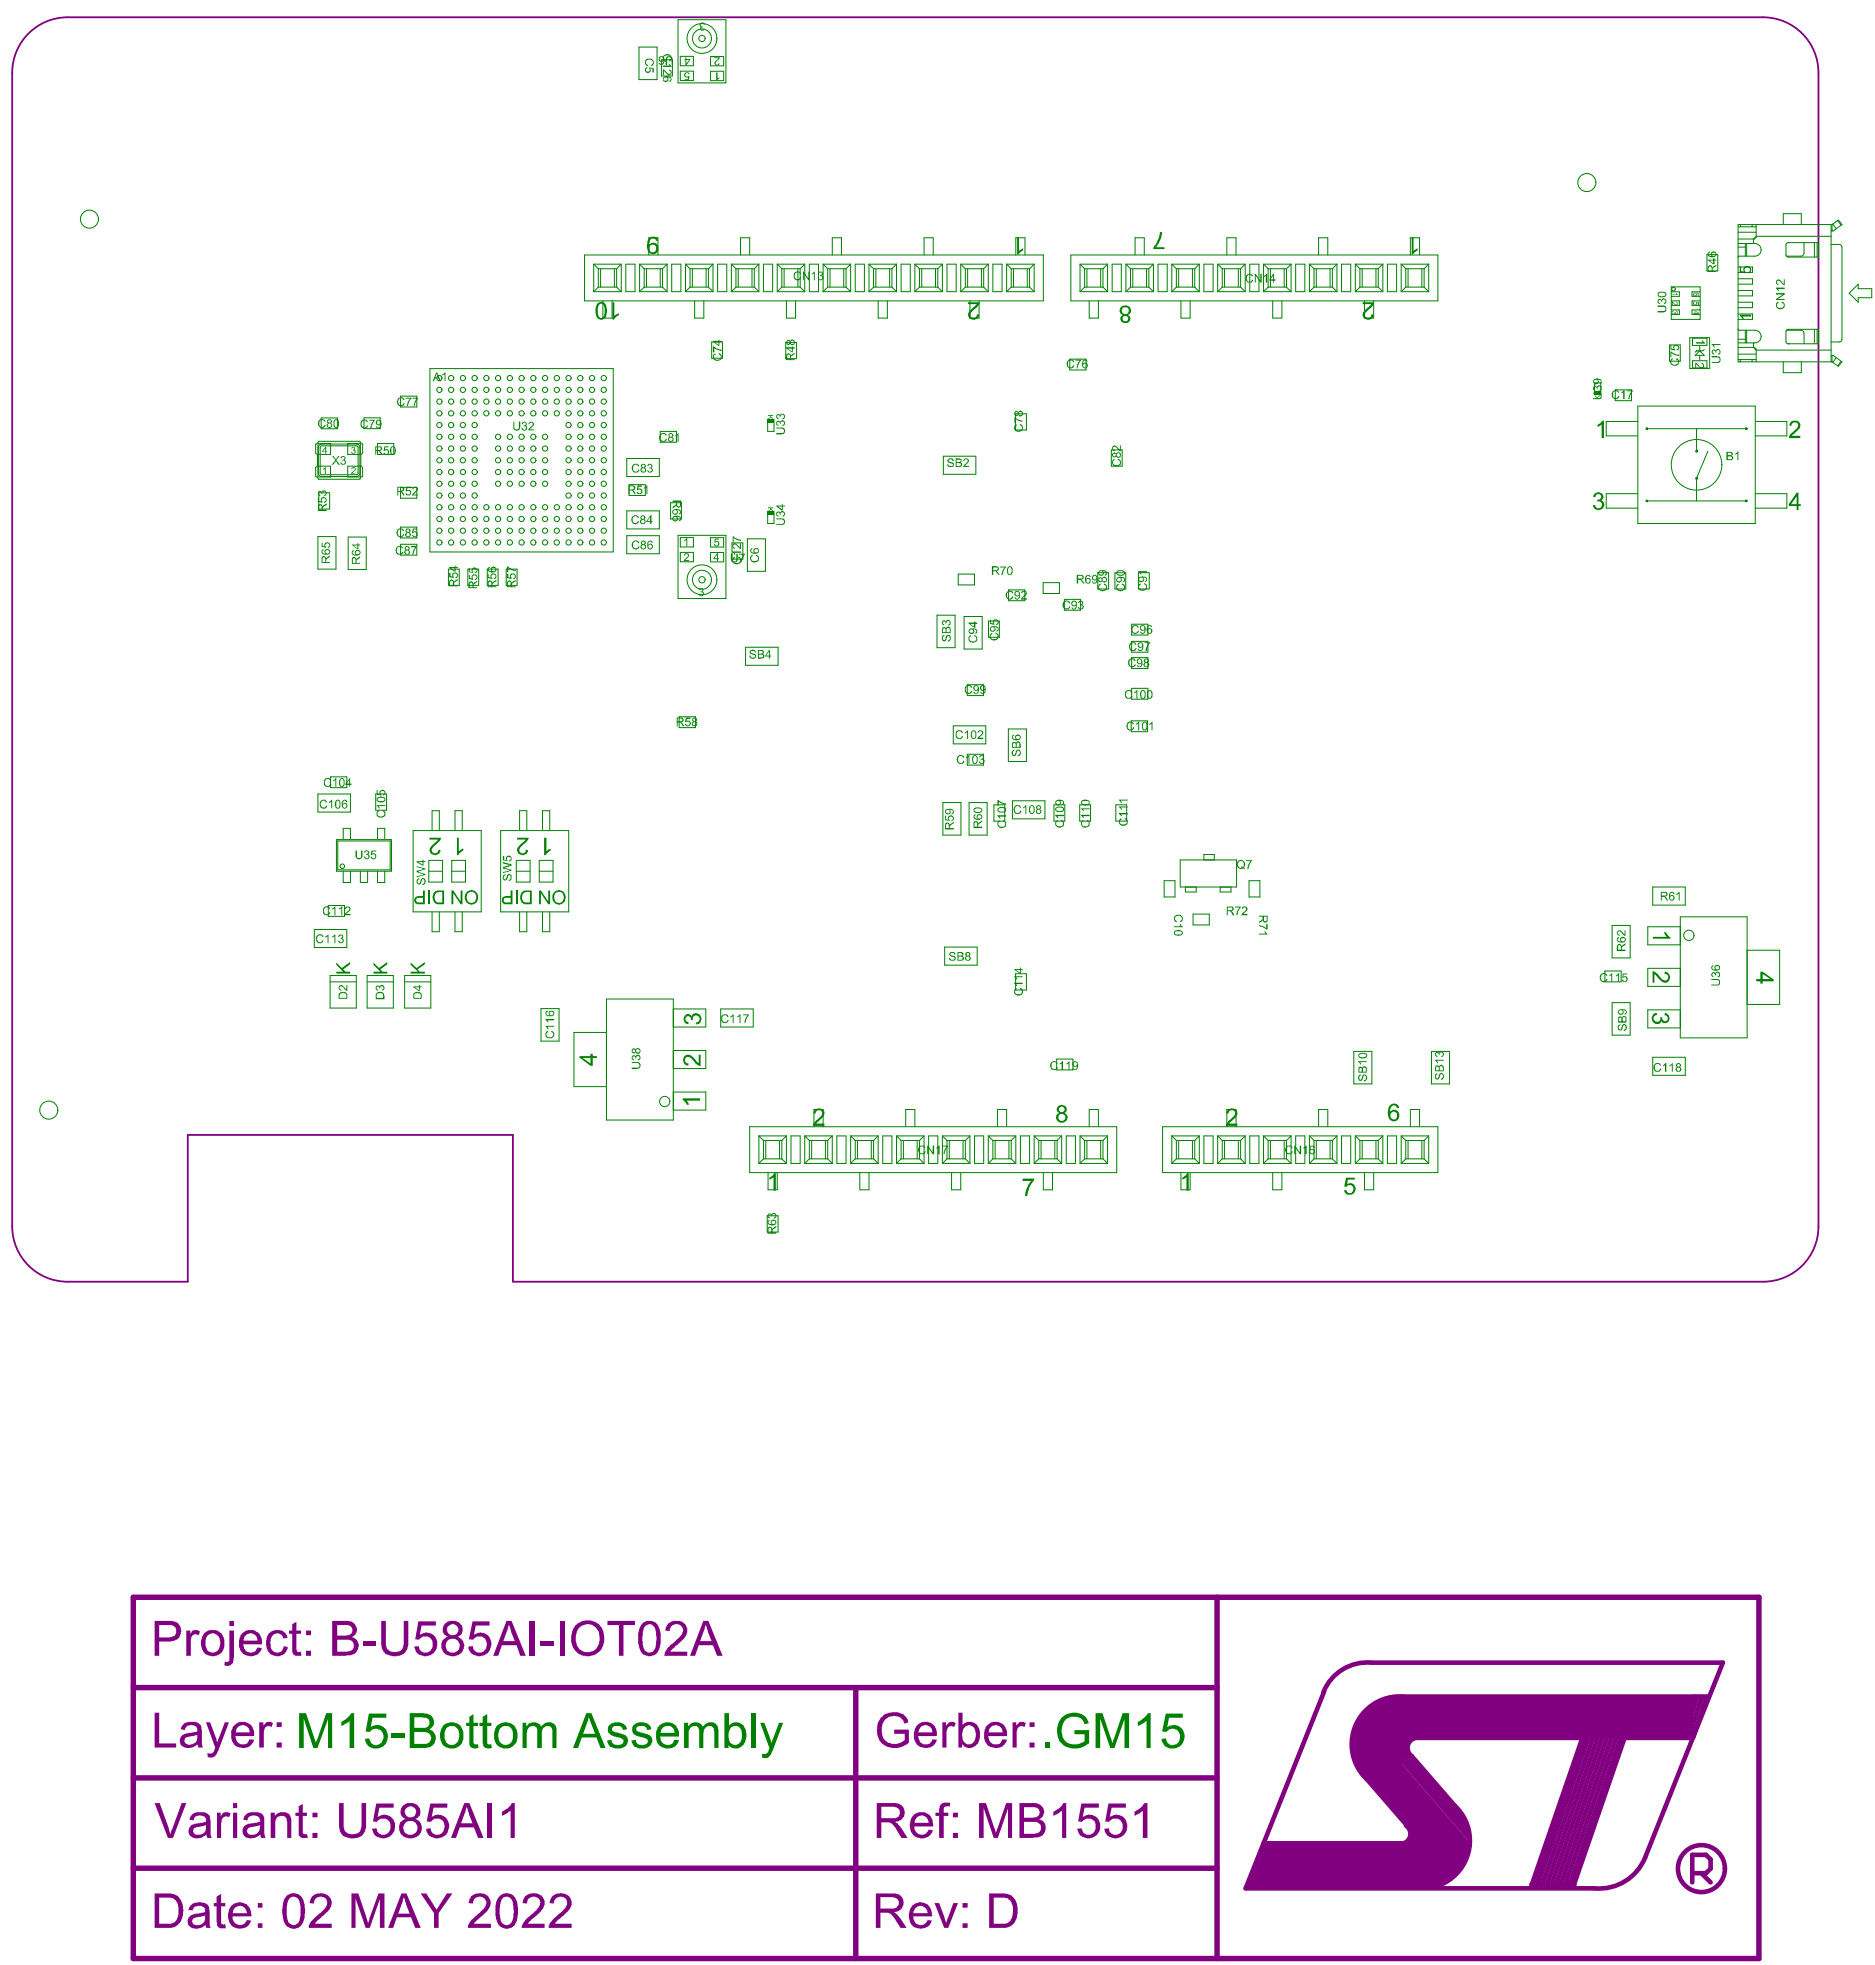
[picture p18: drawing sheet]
<svg xmlns="http://www.w3.org/2000/svg" width="345mm" height="362mm" viewBox="0 0 345 362" stroke-linecap="round" stroke-linejoin="round" font-family="sans-serif">
<g fill="#800080">
<path d="M232.7 339.5h26.2l1.5-2.5 7.3 8.5-2.5 2.3h-35.8z"/>
<path d="M253 313.8l4.8-1.3h54v7.6h-51.6l-2.4 5.9-4 4.1-4.6-6.2v-5.5z"/>
</g>
<path d="M24.6 294.2h299.4v66.6h-299.4zM224.2 294.2v66.6M24.6 310.9h199.6M157.6 310.9v49.9M24.6 327.5h199.6M24.6 344.1h199.6M282.1 347.2h7.8" fill="none" stroke="#800080" stroke-width="1"/>
<g fill="none" stroke="#800080" stroke-width=".85">
<path d="M243.9 311.6l-14.5 36.2h64.3M252.4 315.6l17.7 20.4M252.6 306.3h64.7l-14.3 35.8M252.6 317.1l17.7 20.3M253.1 319.6l17.6 20.4M253.1 318.3l17.6 20.4M258.6 312.5h55.8l-2.6 7.6M291.8 319.3l-9.7 27.9M292.4 319.3l-9.5 27.7M292.9 319.3l-9.6 27.7M293.7 319.3l-9.5 27.7M294.5 319.3l-9.5 27.7"/>
<path d="M295.4 319.3l-9.6 27.7M296.2 319.3l-9.5 27.7M297.1 319.3l-9.6 27.7M297.9 319.3l-9.5 27.7M298.8 319.3l-9.6 27.7M299.5 319.3l-9.6 27.9M312.1 312.5l-2.5 7.6M312.7 312.5l-2.6 7.6M313.5 312.5l-2.5 7.6M249.7 324.7l18 20.8M250.5 324.7l17.7 20.3M250.5 323.8l17.7 20.4"/>
<path d="M250.9 320.1h43.2M251 323.4l17.6 20.4M251.4 323l17.6 20.3M251.8 327.8l10.2 11.7h-29.3M251.8 322.6l17.7 20.3M252.2 322.1l17.7 20.4M252.6 321.7l17.5 20.2M252.6 320.9l17.7 20.3M252.6 320l17.7 20.4M260.1 323.5l7.8 9.1M299.5 320.1h12.3M311.7 345h2.5l.9-.8v-1.7l-.9-.8h-2.5v5"/>
<path d="M313.4 345l1.7 1.7"/>
</g>
<g fill="#800080">
<path d="M28.5 315.5h.8v5.6h3.2v.8h-4z"/>
<path d="M37.9 317.2h.8l1.4 3.8 1.3-3.8h.8l-1.8 4.8a2.49 2.49 0 0 1-1.4 1.8l-.7-.1-.1-.8a.89 .89 0 0 0 .9 0 .89 .89 0 0 0 .4-.8l.1-.2z"/>
<path d="M47.7 317.2h.8v.6a1.1 1.1 0 0 1 1.6-.5l.2 .1-.4 .7a.89 .89 0 0 0-.9 0 .89 .89 0 0 0-.4 .8v3h-.9z"/>
<path d="M172.1 350.5h.9l1.3 3.8 1.3-3.8h.9l-1.8 4.6h-.8z"/>
<path d="M173.6 332.1l1.2-.1 .2 .1-.1 .7a.69 .69 0 0 0-1.1 .5v.6h.9v.6h-.9v4h-.8v-4h-.7v-.6h.7l.1-1.2z"/>
<path d="M180.3 332.1h1.3l1.9 5.5 1.8-5.5h1.1v6.4h-.7v-5.4l-1.9 5.4h-.8l-1.8-5.4v5.4h-.9z"/>
<path d="M194.1 333.6l.9-.5 .9-1h.5v6.4h-.8v-5l-.6 .5-1 .5z"/>
<path d="M199.2 332.2h3.2v.8h-2.6l-.4 1.7a2.09 2.09 0 0 1 2.6 .1 2.09 2.09 0 0 1 .5 2.6 2.16 2.16 0 0 1-3.8 .2l-.3-.7 .9-.1a1.3 1.3 0 0 0 1.5 1.1 1.3 1.3 0 0 0 1-1.6 1.34 1.34 0 0 0-1-1.3 1.34 1.34 0 0 0-1.4 .6l-.8-.1z"/>
<path d="M204.2 332.2h3.2v.8h-2.6l-.4 1.7a2.07 2.07 0 0 1 2.5 0 2.07 2.07 0 0 1 .7 2.4 2.13 2.13 0 0 1-2.2 1.5 2.13 2.13 0 0 1-2-1.7l.9-.1a1.28 1.28 0 0 0 1.4 1.1 1.28 1.28 0 0 0 1.1-1.5 1.38 1.38 0 0 0-1-1.4 1.38 1.38 0 0 0-1.5 .6l-.7-.1z"/>
<path d="M209 333.6a4.3 4.3 0 0 0 1.8-1.5h.6v6.4h-.9v-5l-.5 .5-1 .5z"/>
<path d="M39.9 349.4l.8-.5v1.6h.8v.6h-.8v2.7a.5 .5 0 0 0 .2 .6 .5 .5 0 0 0 .6 0l.1 .8h-.6a.9 .9 0 0 1-1-1l-.1-3.1h-.5v-.6h.5z"/>
<path d="M57.8 349h.1a2.07 2.07 0 0 1 3.2 1.7 3.8 3.8 0 0 1-1.6 2.2l-1.5 1.4h3.1v.8h-4.2a2.42 2.42 0 0 1 1.2-1.9l.4-.5a3.8 3.8 0 0 0 1.8-2.1 1.08 1.08 0 0 0-.4-1 1.3 1.3 0 0 0-1.4-.1 1.3 1.3 0 0 0-.7 1.1l-.8-.1 .3-.9z"/>
<path d="M64.7 348.8h1.3l1.8 5.5 1.9-5.5h1.1v6.3h-.8v-5.3l-1.9 5.3h-.7l-1.9-5.4v5.4h-.8z"/>
<path d="M77.5 348.8h1l2 3 1.8-3h1l-2.5 3.6v2.7h-.9v-2.7z"/>
<path d="M86.8 349.3a2.24 2.24 0 0 1 3.2 .1 1.96 1.96 0 0 1-.5 2.8l-2.3 2.1h3.2v.8h-4.2a2.42 2.42 0 0 1 1.2-1.9l.4-.5a4.2 4.2 0 0 0 1.8-2.1 1.23 1.23 0 0 0-1.2-1.3 1.23 1.23 0 0 0-1.3 1.3l-.8-.1 .2-.6z"/>
<path d="M96.9 349.1a2.28 2.28 0 0 1 3.1 .3 2.01 2.01 0 0 1-.4 2.8l-1.7 1.4-.7 .7h3.1v.8h-4.2a3.4 3.4 0 0 1 1.2-1.9l.5-.5a3.9 3.9 0 0 0 1.8-2.3 1.28 1.28 0 0 0-1.4-1 1.28 1.28 0 0 0-1.2 1.2l-.7-.1 .2-.9z"/>
<path d="M101.9 349.1a2.3 2.3 0 0 1 3.1 .3 2.13 2.13 0 0 1-.7 2.9l-2.1 2h3.1v.8h-4.2a2.56 2.56 0 0 1 1-1.8l.6-.6a3.8 3.8 0 0 0 1.8-2.1 1.08 1.08 0 0 0-.4-1 1.3 1.3 0 0 0-1.4-.1 1.3 1.3 0 0 0-.7 1.1l-.8-.1 .3-.9z"/>
<path d="M28.5 332.1h.9l2 5.7 2.1-5.7h.8l-2.4 6.4h-1z"/>
<path d="M40 333.9h.6v.7a1.14 1.14 0 0 1 1.9-.5l-.3 .6a.84 .84 0 0 0-1 0 .84 .84 0 0 0-.4 .9l-.1 2.9h-.7z"/>
<path d="M49.9 333.9h.7v.7a1.8 1.8 0 0 1 2.9-.1l.2 .5v3.5h-.8v-2.8a1.06 1.06 0 0 0-1.3-1.2 1.22 1.22 0 0 0-.9 1.5v2.5h-.8z"/>
<path d="M55 332.7l.8-.4v1.6h.7v.6h-.7v2.7a.49 .49 0 0 0 .5 .7l.2-.1 .1 .7a1.36 1.36 0 0 1-1.5-.4l-.1-3.6h-.6v-.6h.6z"/>
<path d="M62.5 332.1h.8v3.7a1.71 1.71 0 0 0 1 2h.2a1.56 1.56 0 0 0 1.9-.7l.2-.7v-4.3h.8v3.7a2.39 2.39 0 0 1-2.7 2.8h-.1a2.25 2.25 0 0 1-2.1-2.6z"/>
<path d="M69.3 332.2h3.2v.8h-2.6l-.3 1.7a2.04 2.04 0 0 1 2.5 0 2.04 2.04 0 0 1 .6 2.4 2.15 2.15 0 0 1-1.8 1.5 2.15 2.15 0 0 1-2.1-1l-.3-.7 .9-.1a1.28 1.28 0 0 0 1.4 1.1 1.28 1.28 0 0 0 1.1-1.5 1.38 1.38 0 0 0-.9-1.4 1.38 1.38 0 0 0-1.6 .6l-.7-.1z"/>
<path d="M79.3 332.2h3.1v.8h-2.5l-.4 1.7a2.09 2.09 0 0 1 2.6 .2 2.09 2.09 0 0 1 .4 2.5 2.19 2.19 0 0 1-3.8 .2l-.2-.7 .8-.1a1.32 1.32 0 0 0 1.5 1.1 1.32 1.32 0 0 0 1.1-1.5 1.39 1.39 0 0 0-1-1.3 1.39 1.39 0 0 0-1.5 .5l-.8-.1z"/>
<path d="M89.8 332.1h.9v6.4h-.9z"/>
<path d="M92.5 333.6l1-.5 .8-1h.5v6.4h-.7v-5l-.6 .5-1 .5z"/>
<path d="M162.2 316.5a3.4 3.4 0 0 1 4.7-.3l.4 1-.7 .3a1.92 1.92 0 0 0-2.9-1.2 2.31 2.31 0 0 0-1.3 2.6 2.37 2.37 0 0 0 1.4 2.1 2.37 2.37 0 0 0 2.4-.2l.4-.3v-1.1h-1.9v-.8h2.7v2.4a3.7 3.7 0 0 1-5.3-.3 3.8 3.8 0 0 1 .1-4.2z"/>
<path d="M173.6 317.2h.7v.7v-.1a1.02 1.02 0 0 1 1.7-.4l-.2 .7a.93 .93 0 0 0-1 0 .93 .93 0 0 0-.5 .8v3h-.7z"/>
<path d="M186.5 317.2h.7v.6a1.1 1.1 0 0 1 1.6-.5l.2 .1-.4 .7a.89 .89 0 0 0-.9 0 .89 .89 0 0 0-.4 .8v3h-.8z"/>
<path d="M34.3 300.3h.8v.7a1.02 1.02 0 0 1 .7-.8 1.02 1.02 0 0 1 1 .3l-.2 .7a.91 .91 0 0 0-1-.1 .91 .91 0 0 0-.4 .9v3h-.9z"/>
<path d="M49.5 300.9a2.44 2.44 0 0 1 2.9-.3l.3 .4 .3 .7-.8 .1a1.16 1.16 0 0 0-1.1-.9 1.16 1.16 0 0 0-1.2 .9v.2a2.4 2.4 0 0 0 .6 2.3 1.14 1.14 0 0 0 1.7-1.1l.9 .2a2.05 2.05 0 0 1-2.3 1.7 2.05 2.05 0 0 1-1.8-2.2l.1-1.1z"/>
<path d="M53.8 299.2l.8-.5v1.6h.8v.6h-.8v2.8a.55 .55 0 0 0 .3 .5 .55 .55 0 0 0 .5 0l.1 .8a1.57 1.57 0 0 1-1.6-.4l-.1-3.7h-.6v-.6h.6z"/>
<path d="M66.8 302.3h2.4v.8h-2.4z"/>
<path d="M70.2 298.6h.9v3.7a1.72 1.72 0 0 0 .8 1.9 1.72 1.72 0 0 0 2-.3l.3-.3 .2-.7v-4.3h.8v3.7a2.39 2.39 0 0 1-2.7 2.8h-.1a2.25 2.25 0 0 1-2.2-2.6z"/>
<path d="M77.1 298.7h3.2v.7h-2.6l-.3 1.7a2.04 2.04 0 0 1 2.6 .2 2.04 2.04 0 0 1 .3 2.6 2.1 2.1 0 0 1-2.2 1.2 2.1 2.1 0 0 1-1.8-1.8l.9-.1a1.28 1.28 0 0 0 1.4 1.2 1.28 1.28 0 0 0 1.1-1.5 1.37 1.37 0 0 0-.9-1.5 1.37 1.37 0 0 0-1.6 .6h-.7z"/>
<path d="M87 298.7h3.2v.7h-2.6l-.3 1.7a2.04 2.04 0 0 1 2.6 .1 2.04 2.04 0 0 1 .4 2.6 2.16 2.16 0 0 1-3.8 .3l-.2-.8 .7-.1a1.32 1.32 0 0 0 1.5 1.2 1.32 1.32 0 0 0 1.2-1.5 1.39 1.39 0 0 0-1-1.4 1.39 1.39 0 0 0-1.6 .5h-.7z"/>
<path d="M97.6 298.6h.9v6.4h-.9z"/>
<path d="M99.6 302.3h2.4v.8h-2.4z"/>
<path d="M103.1 298.6h.8v6.4h-.8z"/>
<path d="M111.9 298.6h5.1v.7h-2.2v5.7h-.8v-5.7h-2.1z"/>
<path d="M123.1 299a2.52 2.52 0 0 1 3.2 .3 2.31 2.31 0 0 1-.9 3.1l-.9 .7-1 1.1h3.1v.8l-4.2-.1a4 4 0 0 1 1.9-2.5 3.8 3.8 0 0 0 1.5-2.1 1.23 1.23 0 0 0-1.3-1.1 1.23 1.23 0 0 0-1.1 1.2l-.9-.1 .1-.5z"/>
<path d="M34.1 320.1a.86 .86 0 0 0 .2 1.1 .86 .86 0 0 0 1 .1 1.33 1.33 0 0 0 1-1.8zM33.9 317.5a3.3 3.3 0 0 1 2.7-.1l.5 .6 .1 3.4 .2 .5h-.8l-.2-.6a2.24 2.24 0 0 1-3.1 .1 1.44 1.44 0 0 1 1.3-2.1l1.7-.4a.87 .87 0 0 0-.2-.9 .87 .87 0 0 0-.9-.2h-.1a1.01 1.01 0 0 0-1 .9l-.8-.2 .2-.5z"/>
<path d="M43.9 318l-.4 .5-.1 .6h2.6a1.27 1.27 0 0 0-.7-1.2 1.27 1.27 0 0 0-1.4 .1zM42.9 318a2.2 2.2 0 0 1 2.7-.6 2.2 2.2 0 0 1 1.2 2.4l-3.4 .1a1.46 1.46 0 0 0 1.7 1.4 .74 .74 0 0 0 .7-.6l.2-.3 .8 .1a2.11 2.11 0 0 1-2.9 1.3 1.69 1.69 0 0 1-1.2-1.4l-.1-1.5z"/>
<path d="M51 317.2h.9v.9h-.9zM51 321h.9v.9h-.9z"/>
<path d="M162.2 349.4v2.2h1.9a1.1 1.1 0 0 0 1.5-1.1v-.1a1.22 1.22 0 0 0-1.1-1zM161.3 348.8h3a1.78 1.78 0 0 1 2.1 1.3 1.79 1.79 0 0 1-1.6 2.1h-.2l.7 .5 1.7 2.4h-1.1l-.9-1.3a2.22 2.22 0 0 0-1.6-1.5h-1.2v2.8h-.9z"/>
<path d="M168.7 351.4l-.4 .8v.2h2.6a1.35 1.35 0 0 0-.8-1.2 1.35 1.35 0 0 0-1.4 .2zM168 351.1a2.11 2.11 0 0 1 2.2-.6 2.11 2.11 0 0 1 1.4 1.7v.8h-3.4a1.57 1.57 0 0 0 1.4 1.6l.8-.3 .5-.6 .7 .1a2.11 2.11 0 0 1-2 1.5 2.03 2.03 0 0 1-2.1-1.7 2.87 2.87 0 0 1 .5-2.5z"/>
<path d="M177.3 350.5h.9v.9h-.9zM177.3 354.3h.9v.8h-.9z"/>
<path d="M183 349.5v4.8h1.6a1.72 1.72 0 0 0 1.9-1.7 2.66 2.66 0 0 0-.6-2.6l-.2-.3-.6-.2zM182.2 348.8h2.4a2.62 2.62 0 0 1 2.8 2.8 3.1 3.1 0 0 1-1.7 3.4l-3.5 .1z"/>
<path d="M162.3 332.8v2.1h2a1.1 1.1 0 0 0 1.4-1 1.1 1.1 0 0 0-1.3-1.1zM161.5 332.1h3a1.76 1.76 0 0 1 2.1 1.5 1.76 1.76 0 0 1-1.7 2l.4 .2 .5 .6 1.4 2.1h-1.1l-.9-1.3a2.16 2.16 0 0 0-1.8-1.5h-1.1v2.8h-.8z"/>
<path d="M168.8 334.8l-.4 1h2.6a1.32 1.32 0 0 0-.8-1.3 1.32 1.32 0 0 0-1.4 .3zM168.2 334.4a2.12 2.12 0 0 1 2.2-.5 2.12 2.12 0 0 1 1.4 1.7l.1 .8h-3.5a1.35 1.35 0 0 0 1.1 1.5 1.35 1.35 0 0 0 1.5-.9l.8 .1a2.12 2.12 0 0 1-1.8 1.5 2.12 2.12 0 0 1-2.1-1.1 2.9 2.9 0 0 1 .3-3.1z"/>
<path d="M175.5 333.9h1v.8h-1zM175.5 337.6h1v.9h-1z"/>
<path d="M188.6 332.9v1.9h1.6a1.15 1.15 0 0 0 1.3-1.1 .88 .88 0 0 0-1-.8zM188.6 335.6v2.2h2a1.12 1.12 0 0 0 1.1-1.3 1.12 1.12 0 0 0-1.4-.9zM187.8 332.1h2.5a1.63 1.63 0 0 1 1.8 .8 1.63 1.63 0 0 1-.3 1.9l-.4 .3a1.75 1.75 0 0 1 1.2 1.4 1.75 1.75 0 0 1-.8 1.7l-.6 .3h-1h-2.4z"/>
<path d="M29.3 349.5v4.8h1.5a1.63 1.63 0 0 0 2-1.5 2.95 2.95 0 0 0-.9-3.1l-.5-.2zM28.5 348.8h2.4a2.59 2.59 0 0 1 2.8 2.5 3.3 3.3 0 0 1-1.8 3.7l-3.4 .1z"/>
<path d="M35.5 353.5a.79 .79 0 0 0 .1 .9 .79 .79 0 0 0 .9 .2 1.29 1.29 0 0 0 1.2-1.8l-1.6 .4zM35.1 351a2.45 2.45 0 0 1 3.4 .1l.1 .9v2.7l.2 .4h-.8l-.1-.5a2.6 2.6 0 0 1-2.7 .4 1.35 1.35 0 0 1-.5-1.5 1.35 1.35 0 0 1 1.2-.9l1.8-.4a.8 .8 0 0 0-.1-.8 .8 .8 0 0 0-.8-.3l-1 .1-.3 .7-.8-.1z"/>
<path d="M43.3 351.4l-.5 1h2.7a1.32 1.32 0 0 0-.8-1.2 1.32 1.32 0 0 0-1.4 .2zM42.7 351a2.09 2.09 0 0 1 3.2 .3l.2 .4 .2 1.3h-3.5a1.36 1.36 0 0 0 1 1.6 1.36 1.36 0 0 0 1.7-.9l.7 .1a2.12 2.12 0 0 1-2.1 1.5 2.22 2.22 0 0 1-2.1-2.6l.2-1z"/>
<path d="M47.5 350.5h.8v.9h-.8zM47.5 354.3h.8v.8h-.8z"/>
<path d="M53.5 349.5a3.2 3.2 0 0 0-.7 2.6 2.79 2.79 0 0 0 .6 2.2 1.2 1.2 0 0 0 1.3 .1 1.2 1.2 0 0 0 .6-1.2l.1-.6a4.4 4.4 0 0 0-.6-2.9l-.5-.3zM53 349a2.1 2.1 0 0 1 3.1 1.9v.2a5.2 5.2 0 0 1-.3 3.1 1.87 1.87 0 0 1-1.7 1.1 1.87 1.87 0 0 1-1.7-1 5.4 5.4 0 0 1 .3-5z"/>
<path d="M74.4 349.4l-1 3.1h2.1zM73.9 348.8h1l2.6 6.3h-1l-.8-1.9h-2.6l-.7 1.9h-.9z"/>
<path d="M92.7 349.5l-.1 .1a3.2 3.2 0 0 0-.6 2.1v.3a4 4 0 0 0 .5 2.3 1.17 1.17 0 0 0 1.3 .1 1.17 1.17 0 0 0 .7-1.1 7.4 7.4 0 0 0-.3-3.4l-.6-.5zM92.3 349a2.02 2.02 0 0 1 2.1 .1 2.02 2.02 0 0 1 .9 1.9l.1 .5a6.9 6.9 0 0 1-.6 3.1 2.01 2.01 0 0 1-2.2 .5 2.01 2.01 0 0 1-1.2-1.9l-.1-1.4a2.98 2.98 0 0 1 .9-2.7z"/>
<path d="M35.7 336.9a.79 .79 0 0 0 .1 .9 .79 .79 0 0 0 .9 .2 1.2 1.2 0 0 0 1.2-1.5v-.3l-.4 .1-1.2 .2zM35.2 334.4a2.82 2.82 0 0 1 2.9-.4l.1 .1a1.58 1.58 0 0 1 .6 1.4v2.5l.2 .5h-.8l-.2-.5a2.6 2.6 0 0 1-2.7 .4 1.35 1.35 0 0 1-.5-1.6 1.35 1.35 0 0 1 1.5-.9l1.6-.3a.99 .99 0 0 0-1.2-1.2l-.4 .1a.76 .76 0 0 0-.6 .8l-.8-.1z"/>
<path d="M42.9 332.1h.8v1h-.8zM42.9 333.9h.8v4.6h-.8z"/>
<path d="M45.6 336.9a.77 .77 0 0 0 .1 .8 .77 .77 0 0 0 .9 .3 1.31 1.31 0 0 0 1.3-1.5l-.1-.3-.3 .1-1.3 .2zM45.1 334.4a2.72 2.72 0 0 1 2.9-.4 1.43 1.43 0 0 1 .7 1.5v1.2a2.97 2.97 0 0 0 .2 1.8h-.8l-.2-.5a2.52 2.52 0 0 1-2.7 .4 1.36 1.36 0 0 1-.5-1.6 1.36 1.36 0 0 1 1.4-.9l1.8-.3v-.3a1.08 1.08 0 0 0-1.6-.8 .86 .86 0 0 0-.8 .8l-.7-.1z"/>
<path d="M57.5 333.9h1v.8h-1zM57.5 337.6h1v.9h-1z"/>
<path d="M74.6 333.8a1.04 1.04 0 0 0 2 0 1.04 1.04 0 0 0-2 0zM74.3 336.7a1.3 1.3 0 0 0 2.6 0 1.3 1.3 0 0 0-2.6 0zM74.3 332.5a1.95 1.95 0 0 1 3.2 1.3l-.1 .3a.95 .95 0 0 1-.6 .8l-.3 .2a1.77 1.77 0 0 1 1.2 1.5 1.77 1.77 0 0 1-1 1.8 2.14 2.14 0 0 1-3.2-1.5 1.45 1.45 0 0 1 1.2-1.8 1.5 1.5 0 0 1-.4-2.6z"/>
<path d="M85.9 332.8l-1 3h2.1zM85.5 332.1h1l2.6 6.4h-1l-.8-1.9h-2.6l-.7 1.9h-.9z"/>
<path d="M169.7 318l-.3 .3-.2 .8h2.6a1.36 1.36 0 0 0-2.1-1.1zM169 317.7a2.17 2.17 0 0 1 2.6-.3 2.17 2.17 0 0 1 1 2.4l-3.5 .1a1.48 1.48 0 0 0 2 1.3l.4-.2 .2-.6 .9 .1a2.04 2.04 0 0 1-2.9 1.3 2.42 2.42 0 0 1-1.2-3.2z"/>
<path d="M177.7 318.1l-.1 .2a2.33 2.33 0 0 0 .1 2.8 1.19 1.19 0 0 0 1.3 .1 1.19 1.19 0 0 0 .7-1.2v-.5a1.53 1.53 0 0 0-1.1-1.7zM176.5 315.5h.8v2.3a1.87 1.87 0 0 1 2.2-.4 1.87 1.87 0 0 1 1 1.9 2.3 2.3 0 0 1-1.4 2.6 1.94 1.94 0 0 1-1.9-.6v.6h-.7z"/>
<path d="M182.6 318l-.4 .5-.1 .6h2.5a1.27 1.27 0 0 0-.6-1.2 1.27 1.27 0 0 0-1.4 .1zM181.9 317.7a2.17 2.17 0 0 1 2.6-.3 2.17 2.17 0 0 1 1 2.4l-3.5 .1a1.46 1.46 0 0 0 1.8 1.4l.6-.3 .2-.6 .9 .1a2.11 2.11 0 0 1-2.9 1.3 2.15 2.15 0 0 1-1.2-2.9 1.53 1.53 0 0 1 .5-1.2z"/>
<path d="M189.6 317.2h1v.9h-1zM189.6 321h1v.9h-1z"/>
<path d="M29.3 299.3v2.3h1.8a1.19 1.19 0 0 0 1.3-.6 1.19 1.19 0 0 0-.3-1.4l-.4-.3zM28.5 298.6h2.6a1.93 1.93 0 0 1 2.3 2l-.1 .1a1.74 1.74 0 0 1-1.7 1.6l-2.3 .1v2.6h-.8z"/>
<path d="M38.2 301.3l-.1 .1a2.82 2.82 0 0 0 .3 2.7 1.4 1.4 0 0 0 1.4 .1 1.4 1.4 0 0 0 .8-1.2 1.75 1.75 0 0 0-1.3-2.1h-.6zM37.9 300.6a2.19 2.19 0 0 1 3.4 1.8 2.18 2.18 0 0 1-1.4 2.6 2.18 2.18 0 0 1-2.7-1.3 3 3 0 0 1 .7-3.1z"/>
<path d="M42.3 298.6h.8v.9h-.8zM42.3 300.3h.8l-.1 5.1a1.22 1.22 0 0 1-1.7 1.4l.1-.7a.61 .61 0 0 0 .7-.1 .61 .61 0 0 0 .2-.7z"/>
<path d="M45.1 301.4l-.2 .8h2.5a1.28 1.28 0 0 0-.8-1.2 1.28 1.28 0 0 0-1.5 .4zM44.7 300.8a2.13 2.13 0 0 1 2.3-.4 2.13 2.13 0 0 1 1.3 2.1v.4h-3.5a1.44 1.44 0 0 0 .7 1.3 1.44 1.44 0 0 0 1.5 0l.4-.7 .9 .1a2.18 2.18 0 0 1-2.4 1.5 2.18 2.18 0 0 1-1.9-2 2.66 2.66 0 0 1 .7-2.3z"/>
<path d="M56.4 300.3h.9v.9h-.9zM56.4 304.1h.9v.9h-.9z"/>
<path d="M62.1 299.3v2h1.7a1.01 1.01 0 0 0 1.1-1.2 1.01 1.01 0 0 0-1.4-.8zM62.1 302v2.2h2a1.12 1.12 0 0 0 1-1.3 1.12 1.12 0 0 0-1.4-.9zM61.2 298.6h2.5a1.66 1.66 0 0 1 1.9 2.3l-.4 .5-.4 .1a1.75 1.75 0 0 1 1.2 2.2 1.75 1.75 0 0 1-2.1 1.2l-2.7 .1z"/>
<path d="M82.3 300.2a1.05 1.05 0 0 0 2.1 0 1.05 1.05 0 0 0-2.1 0zM82.1 303.2a1.3 1.3 0 0 0 2.6 0 1.3 1.3 0 0 0-2.6 0zM81.9 299.2a2.14 2.14 0 0 1 2.9 0 1.43 1.43 0 0 1-.5 2.3 1.76 1.76 0 0 1 1.2 1.7 1.76 1.76 0 0 1-1.2 1.7 2.08 2.08 0 0 1-3-1.6v-.3a1.68 1.68 0 0 1 1.2-1.6 1.4 1.4 0 0 1-.6-2.2z"/>
<path d="M93.7 299.2l-1 3.1h2.1zM93.3 298.6h.9l2.6 6.4h-1l-.6-1.9h-2.7l-.7 1.9h-1z"/>
<path d="M106.6 299.8a3.2 3.2 0 0 0 .4 4.2 2.28 2.28 0 0 0 3.5-2 2.45 2.45 0 0 0-2.5-2.8l-.9 .3zM106.1 299.3a3.1 3.1 0 0 1 3.5-.5 3.1 3.1 0 0 1 1.7 3.2 3 3 0 0 1-2.2 3 3 3 0 0 1-3.4-1.3 4 4 0 0 1 .4-4.4z"/>
<path d="M118.9 299.4a4.4 4.4 0 0 0-.5 3v.1a2.03 2.03 0 0 0 .3 1.4 1.13 1.13 0 0 0 1.3 .4 1.13 1.13 0 0 0 .8-1.2 5.3 5.3 0 0 0-.3-3.4l-.2-.3a1.03 1.03 0 0 0-1.4 0zM118.6 298.8a2.01 2.01 0 0 1 3 1.9l.1 .7a4.3 4.3 0 0 1-.9 3.3 2.04 2.04 0 0 1-3.2-1.7 4.4 4.4 0 0 1 .9-4.1z"/>
<path d="M130 299.2l-1 3.1h2.1zM129.6 298.6h.9l2.6 6.4h-1l-.8-1.9h-2.6l-.7 1.9h-.9z"/>
</g>
<g fill="none" stroke="#800080" stroke-width=".85">
<path d="M252.6 306.3a8.7 8.7 0 0 0-8.8 5.4M258.6 312.5a8.8 8.8 0 0 0-8.9 5.2 8.8 8.8 0 0 0 2.1 10.1M259 336.3a1.82 1.82 0 0 1 .7 2.2 1.82 1.82 0 0 1-2.1 1.1M261.3 320.1a1.89 1.89 0 0 0-1.9 1.2 1.89 1.89 0 0 0 .7 2.2M267.9 332.6a8.8 8.8 0 0 1-3.5 14.9M303 342.1a9.1 9.1 0 0 1-9.3 5.7"/>
<circle cx="313.4" cy="344.2" r="4.3"/>
</g>
<circle cx="255.2" cy="343" r=".85" fill="#800080"/>
<path d="M5.7 5.8a10.2 10.2 0 0 1 6.8-2.6h312.2a10.2 10.2 0 0 1 10.3 10.2v212.5a10.2 10.2 0 0 1-10.2 10.2h-230.3v-27h-59.9v27h-22.2a10.2 10.2 0 0 1-10.2-10.2v-212.5a10.2 10.2 0 0 1 3.5-7.6z" fill="none" stroke="#800080" stroke-width=".33"/>
<g fill="none" stroke="#008000" stroke-width=".18">
<path d="M117.7 8.7h3.3v6h-3.3zM121.9 11h2v3h-2zM124.9 3.6h8.8v11.7h-8.8zM125.3 13.1h2.4v1.7h-2.4zM125.3 10.4h2.4v1.7h-2.4zM130.9 10.4h2.4v1.7h-2.4zM130.9 13.1h2.4v1.8h-2.4zM107.7 47h84.5v8.4h-84.5zM109.4 53.7h5M109.4 48.7h5M109.4 48.7v5M109.4 48.7l.8 .8"/>
<path d="M110.2 52.9h3.4M110.2 49.5h3.4M110.2 49.5v3.4M110.2 52.9l-.8 .8M110.6 49.5v3.4M111.1 55.4v3.2h1.6v-3.2M113.2 49.5v3.4M113.6 49.5v3.4M113.6 52.9l.8 .8M114.4 48.7l-.8 .8M114.4 48.7v5M115.3 48.7h1.7v5h-1.7z"/>
<path d="M117.8 53.7h5.1M117.8 48.7h5.1M117.8 48.7l.9 .8M117.8 48.7v5M118.7 52.9h3.3M118.7 49.5h3.3M118.7 52.9l-.9 .8M118.7 49.5v3.4M119.1 49.5v3.4M119.5 47v-3.2h1.7v3.2M121.6 49.5v3.4M122 49.5v3.4"/>
<path d="M122 52.9l.9 .8M122.9 48.7l-.9 .8M122.9 48.7v5M123.7 48.7h1.7v5h-1.7zM126.3 53.7h5M126.3 48.7h5M126.3 48.7l.8 .8M126.3 48.7v5M127.1 52.9h3.4M127.1 49.5h3.4M127.1 52.9l-.8 .8M127.1 49.5v3.4"/>
<path d="M127.5 49.5v3.4M128 55.4v3.2h1.6v-3.2M130.1 49.5v3.4M130.5 49.5v3.4M130.5 52.9l.8 .8M131.3 48.7l-.8 .8M131.3 48.7v5M132.2 48.7h1.7v5h-1.7zM134.7 53.7h5.1M134.7 48.7h5.1M134.7 48.7l.9 .8M134.7 48.7v5"/>
<path d="M135.6 52.9h3.3M135.6 49.5h3.3M135.6 52.9l-.9 .8M135.6 49.5v3.4M136 49.5v3.4M136.4 47v-3.2h1.7v3.2M138.5 49.5v3.4M138.9 49.5v3.4M138.9 52.9l.9 .8M139.8 48.7l-.9 .8M139.8 48.7v5M140.6 48.7h1.7v5h-1.7z"/>
<path d="M143.2 53.7h5M143.2 48.7h5M143.2 48.7l.8 .8M143.2 48.7v5M144 52.9h3.4M144 49.5h3.4M144 49.5v3.4M144 52.9l-.8 .8M144.4 49.5v3.4M144.9 55.4v3.2h1.6v-3.2M147 49.5v3.4M147.4 49.5v3.4"/>
<path d="M147.4 52.9l.8 .8M148.2 48.7v5M148.2 48.7l-.8 .8M149.1 48.7h1.7v5h-1.7zM151.6 53.7h5.1M151.6 48.7h5.1M151.6 48.7v5M151.6 48.7l.9 .8M152.5 52.9h3.3M152.5 49.5h3.3M152.5 52.9l-.9 .8M152.5 49.5v3.4"/>
<path d="M152.9 49.5v3.4M153.3 47v-3.2h1.7v3.2M155.4 49.5v3.4M155.8 49.5v3.4M155.8 52.9l.9 .8M156.7 48.7l-.9 .8M156.7 48.7v5M157.5 48.7h1.7v5h-1.7zM160.1 53.7h5M160.1 48.7h5M160.1 48.7l.8 .8M160.1 48.7v5"/>
<path d="M160.9 52.9h3.4M160.9 49.5h3.4M160.9 52.9l-.8 .8M160.9 49.5v3.4M161.3 49.5v3.4M161.8 55.4v3.2h1.6v-3.2M163.9 49.5v3.4M164.3 49.5v3.4M164.3 52.9l.8 .8M165.1 48.7l-.8 .8M165.1 48.7v5M166 48.7h1.7v5h-1.7z"/>
<path d="M168.5 53.7h5.1M168.5 48.7h5.1M168.5 48.7l.9 .8M168.5 48.7v5M169.4 52.9h3.3M169.4 49.5h3.3M169.4 52.9l-.9 .8M169.4 49.5v3.4M169.8 49.5v3.4M170.2 47v-3.2h1.7v3.2M172.3 49.5v3.4M172.7 49.5v3.4"/>
<path d="M172.7 52.9l.9 .8M173.6 48.7l-.9 .8M173.6 48.7v5M174.4 48.7h1.7v5h-1.7zM177 53.7h5M177 48.7h5M177 48.7l.8 .8M177 48.7v5M177.8 52.9h3.4M177.8 49.5h3.4M177.8 49.5v3.4M177.8 52.9l-.8 .8"/>
<path d="M178.2 49.5v3.4M178.7 55.4v3.2h1.6v-3.2M180.8 49.5v3.4M181.2 49.5v3.4M181.2 52.9l.8 .8M182 48.7v5M182 48.7l-.8 .8M182.9 48.7h1.7v5h-1.7zM185.4 53.7h5.1M185.4 48.7h5.1M185.4 48.7l.9 .8M185.4 48.7v5"/>
<path d="M186.3 52.9h3.3M186.3 49.5h3.3M186.3 52.9l-.9 .8M186.3 49.5v3.4M186.7 49.5v3.4M187.1 47v-3.2h1.7v3.2M189.2 49.5v3.4M189.6 49.5v3.4M189.6 52.9l.9 .8M190.5 48.7l-.9 .8M190.5 48.7v5M197.2 47h67.7v8.4h-67.7z"/>
<path d="M198.9 53.7h5.1M198.9 48.7h5.1M198.9 48.7l.9 .8M198.9 48.7v5M199.8 52.9h3.4M199.8 49.5h3.4M199.8 52.9l-.9 .8M199.8 49.5v3.4M200.2 49.5v3.4M200.6 55.4v3.2h1.7v-3.2M202.7 49.5v3.4M203.2 49.5v3.4"/>
<path d="M203.2 52.9l.8 .8M204 48.7l-.8 .8M204 48.7v5M204.9 48.7h1.6v5h-1.6zM207.4 53.7h5.1M207.4 48.7h5.1M207.4 48.7l.8 .8M207.4 48.7v5M208.2 52.9h3.4M208.2 49.5h3.4M208.2 52.9l-.8 .8M208.2 49.5v3.4"/>
<path d="M208.7 49.5v3.4M209.1 47v-3.2h1.7v3.2M211.2 49.5v3.4M211.6 49.5v3.4M211.6 52.9l.9 .8M212.5 48.7l-.9 .8M212.5 48.7v5M213.3 48.7h1.7v5h-1.7zM215.8 53.7h5.1M215.8 48.7h5.1M215.8 48.7l.9 .8M215.8 48.7v5"/>
<path d="M216.7 52.9h3.4M216.7 49.5h3.4M216.7 52.9l-.9 .8M216.7 49.5v3.4M217.1 49.5v3.4M217.5 55.4v3.2h1.7v-3.2M219.6 49.5v3.4M220.1 49.5v3.4M220.1 52.9l.8 .8M220.9 48.7l-.8 .8M220.9 48.7v5M221.8 48.7h1.6v5h-1.6z"/>
<path d="M224.3 53.7h5.1M224.3 48.7h5.1M224.3 48.7l.8 .8M224.3 48.7v5M225.1 52.9h3.4M225.1 49.5h3.4M225.1 49.5v3.4M225.1 52.9l-.8 .8M225.6 49.5v3.4M226 47v-3.2h1.7v3.2M228.1 49.5v3.4M228.5 49.5v3.4"/>
<path d="M228.5 52.9l.9 .8M229.4 48.7v5M229.4 48.7l-.9 .8M230.2 48.7h1.7v5h-1.7zM232.7 53.7h5.1M232.7 48.7h5.1M232.7 48.7v5M232.7 48.7l.9 .8M233.6 52.9h3.4M233.6 49.5h3.4M233.6 52.9l-.9 .8M233.6 49.5v3.4"/>
<path d="M234 49.5v3.4M234.4 55.4v3.2h1.7v-3.2M236.5 49.5v3.4M237 49.5v3.4M237 52.9l.8 .8M237.8 48.7l-.8 .8M237.8 48.7v5M238.7 48.7h1.6v5h-1.6zM241.2 53.7h5.1M241.2 48.7h5.1M241.2 48.7l.8 .8M241.2 48.7v5"/>
<path d="M242 52.9h3.4M242 49.5h3.4M242 52.9l-.8 .8M242 49.5v3.4M242.5 49.5v3.4M242.9 47v-3.2h1.7v3.2M245 49.5v3.4M245.4 49.5v3.4M245.4 52.9l.9 .8M246.3 48.7l-.9 .8M246.3 48.7v5M247.1 48.7h1.7v5h-1.7z"/>
<path d="M249.6 53.7h5.1M249.6 48.7l.9 .8M249.6 48.7h5.1M249.6 48.7v5M250.5 52.9h3.4M250.5 49.5h3.4M250.5 52.9l-.9 .8M250.5 49.5v3.4M250.9 49.5v3.4M251.3 55.4v3.2h1.7v-3.2M253.4 49.5v3.4M253.9 49.5v3.4"/>
<path d="M253.9 52.9l.8 .8M254.7 48.7l-.8 .8M254.7 48.7v5M255.6 48.7h1.6v5h-1.6zM258.1 53.7h5.1M258.1 48.7l.8 .8M258.1 48.7h5.1M258.1 48.7v5M258.9 52.9h3.4M258.9 49.5v3.4M258.9 49.5h3.4M258.9 52.9l-.8 .8"/>
<path d="M259.4 49.5v3.4M259.8 47v-3.2h1.7v3.2M261.9 49.5v3.4M262.3 49.5v3.4M262.3 52.9l.9 .8M263.2 48.7v5M263.2 48.7l-.9 .8M307.8 52.8h5.4v6h-5.4zM307.8 57.1h1.5v.8h-1.5M307.8 53.8h1.5v.8h-1.5M307.8 55.4h1.5v.9h-1.5M313.2 53.8h-1.5v.8h1.5"/>
<path d="M313.2 55.4h-1.5v.9h1.5M313.2 57.1h-1.5v.8h1.5M314.4 46.9h2v3h-2zM320.2 55.7h2.6v1h-2.6M320.2 57.8h2.6v1h-2.6M320.2 49.2h2.6v1h-2.6M320.2 51.3h2.6v1h-2.6M320.2 53.5h2.6v1h-2.6M320.2 44.9h3M320.2 45.5h1.3M320.2 42.8h3.3M320.2 41.8h3.3"/>
<path d="M320.4 47.2h2.8M320.6 41.4v.4M321.5 44.9v2.3M321.7 44.9v2.3M322.7 41.4v.4M323.5 41.4v2.3l-.4 .3h-2.9M328.5 41.4v-2h3.3v2M329 45.1v1.8M329.1 47.2h2.6M329.4 44.7h.1M329.4 44.7h5.6v2.7h-5.6M332.3 44.7v1.9"/>
<path d="M334.2 44.7v2.7M334.7 44.7v2.7M337.3 45h1.5M337.3 43.5h-13.8l-.5 .5v.9M337.3 41.4v25.3M337.5 41.4h-17.3v25.3h17.3M337.5 41.4v1.1M337.5 41.4l1.1-.9 .7 .9-1.6 1.1h-.4M337.6 41.3l.6 .8M338.5 40.6l.6 .9M339.3 45.5v17M342.3 52.3v.9h2.5v1.6h-2.5v.9l-1.7-1.7z"/>
<path d="M59.2 77h3v2h-3zM67 77h3v2h-3zM73.8 73h3v2h-3zM79.2 67.9h33.8v33.8h-33.8zM121.6 79.5h3v2h-3zM131.1 63h2v3h-2zM141.4 77.3h1.2v2.2h-1.2zM144.7 63.1h2v3h-2zM187.1 76.2h2v3h-2zM197 66.2h3v1.9h-3zM293.7 70.5h1.2v2.2h-1.2zM297.5 71.8h3v2h-3z"/>
<path d="M301.7 77.6h-5.8v2.7h5.8M301.7 74.8h21.6v21.6h-21.6zM303.4 79h18.2M307.5 63.5h2v3h-2zM311.3 62.2h3.6v5.7h-3.6zM311.8 62.3h2.6v1.3h-2.6zM311.8 66.5h2.6v1.3h-2.6zM312.2 65.5h.1M312.5 64.6h.1M312.5 79v4.1M312.5 64.6l-.3 .3M313.1 64.6h.1"/>
<path d="M313.1 64.6l.8 .9h-1.7M313.1 63.7v.9M313.1 65.5v.9M313.1 64.6l-.9 .9M313.9 64.4l-.2 .2h-1.2M320.2 62.5h1.3M320.2 63.2h3M320.2 64h2.9l.4 .3v2.4M320.2 66.2h3.3M320.2 65.2h3.3M320.4 60.8h2.8M320.6 66.2v.5"/>
<path d="M321.5 60.8v2.4M321.7 60.8v2.4M322.7 66.2v.5M323 63.2v.8l.5 .5h13.8M323.3 77.6h5.8v2.7h-5.8M328.5 66.7v1.9h3.3v-1.9M329 61.1v1.8M329.1 60.8h2.6M329.4 63.3h.1M329.4 60.7h5.6v2.6h-5.6M332.3 61.4v1.9M334.2 60.7v2.6"/>
<path d="M334.7 60.7v2.6M337.3 63h1.5M337.3 65.5h.4l1.6 1.2-.7 .8-1.1-.8M337.5 65.5v1.2M338.2 65.9l-.6 .9M339.1 66.5l-.6 .9M58.1 81.8v1.7l.4 .3v2l-.4 .3v1.7M58.6 85.9h2.3v2h-2.3zM58.6 98.8h3.3v6h-3.3zM58.6 81.7h2.3v2h-2.3zM58.6 82.5v4.6M58.6 88.3h7.7"/>
<path d="M58.6 81.3h7.7M58.7 90.8h2v3h-2zM59 82.5v4.6M59.3 87.8h6.3M59.3 87.4h6.3M59.3 82.1h6.3M59.3 81.8h6.3M64 85.9h2.4v2h-2.4zM64 81.7h2.4v2h-2.4zM64.1 98.9h3.4v6h-3.4zM66 82.5v4.6M66.3 82.5v4.6"/>
<path d="M66.8 81.8v1.7l-.3 .3v2l.3 .3v1.7M69.5 81.7h3v2h-3zM73.8 89.8h3v2h-3zM73.8 97.1h3v2h-3zM115.5 84.5h5.9v3.3h-5.9zM115.5 94.1h5.9v3.3h-5.9zM115.5 98.7h5.9v3.3h-5.9zM115.9 89.3h3v2h-3zM123.5 92.6h2v3h-2zM124.9 98.6h8.8v11.7h-8.8zM125.3 99h2.4v1.8h-2.4zM130.9 99h2.4v1.8h-2.4z"/>
<path d="M134.8 100h2v3h-2zM137.7 99.2h3.3v6h-3.3zM141.4 94.3h1.2v2.1h-1.2zM173.8 84h5.9v3.4h-5.9zM204.7 82.9h2v3h-2zM301.7 90.9h-5.8v2.7h5.8M303.4 92.3h18.2M314.6 83.1l-2.1 5v4.2M323.3 90.9h5.8v2.7h-5.8M73.8 100.3h3v2h-3zM82.6 104.8h2v3h-2zM86.2 104.8h2v3h-2z"/>
<path d="M89.8 104.8h1.9v3h-1.9zM93.2 104.8h2v3h-2zM125.3 101.7h2.4v1.8h-2.4zM130.9 101.8h2.4v1.7h-2.4zM137.3 119.2h6v3.3h-6zM172.6 113.3h3.3v6h-3.3zM176.5 105.7h3v2h-3zM177.6 113.6h3.3v6h-3.3zM182.1 114.4h2v3h-2zM185.8 108.7h3v2h-3zM192.1 107.3h3v2h-3zM196.1 110.4h2.9v2h-2.9z"/>
<path d="M202.2 105.5h2v3h-2zM205.4 105.5h2v3h-2zM208.4 115h3v2h-3zM208.4 118.1h3v2h-3zM209.7 105.5h2v3h-2zM125.1 132h3v2h-3zM175.6 133.7h6v3.3h-6zM178.2 138.9h3v2h-3zM178.2 126.1h3v2h-3zM185.7 134.3h3.4v6h-3.4zM208.4 132.8h3v2h-3zM208.4 121.1h3v2h-3z"/>
<path d="M208.4 126.8h3v2h-3zM58.6 146.3h5.9v3.3h-5.9zM60.9 143.1h3v2h-3zM62 154.7h10.1v5.8h-10.1zM62.2 154.9h9.7v5.3h-9.7zM63.2 154.7v-2.1h1.3v2.1M69.2 146.3h2v2.9h-2zM69.5 154.7v-2.1h1.4v2.1M76.1 153h12.5v15h-12.5zM79 158.5h2.5v4h-2.5zM79.6 153v-3.7h1.3v3.7M83.2 158.5h2.5v4h-2.5z"/>
<path d="M83.8 153v-3.7h1.3v3.7M92.2 153h12.6v15h-12.6zM95.1 158.5h2.5v4h-2.5zM95.7 153v-3.7h1.3v3.7M99.3 158.5h2.6v4h-2.6zM99.9 153v-3.7h1.4v3.7M173.7 147.8h3.3v6h-3.3zM178.5 147.8h3.3v6h-3.3zM183.1 148.3h2v2.9h-2zM186.5 147.5h6v3.3h-6zM194.1 148.3h2v2.9h-2zM198.9 148.3h2v2.9h-2z"/>
<path d="M205.5 148.3h2v2.9h-2zM217.4 158.4h10.4v5h-10.4zM221.8 158.4v-1h1.9v1M57.9 171.2h6v3.3h-6zM60.5 166.8h3v2h-3zM60.8 179.7h4.8v6h-4.8zM63.2 160.5v2.1h1.3v-2.1M66.4 160.5v2.1h1.3v-2.1M67.6 179.7h4.9v6h-4.9zM69.5 160.5v2.1h1.4v-2.1M74.5 179.7h4.9v6h-4.9zM79 160.5h2.5"/>
<path d="M79.6 168v3.6h1.3v-3.6M83.2 160.5h2.5M83.8 168v3.6h1.3v-3.6M95.1 160.5h2.5M95.7 168v3.6h1.3v-3.6M99.3 160.5h2.6M99.9 168v3.6h1.4v-3.6M174 174.5h6v3.3h-6zM187.1 179.4h2v3h-2zM214.4 162.2h2v3h-2zM218.3 163.4v.9h2v-.9M219.8 168.4h3v2h-3z"/>
<path d="M224.7 163.4v.9h2v-.9M230.1 162.2h2v3h-2zM295.6 178.9h3v2h-3zM296.9 170.5h3.4v6h-3.4zM304.4 163.4h6v3.3h-6zM309.5 168.9h12.3v22.3h-12.3zM309.5 170.7h-6v3.3h6M309.5 178.4h-6v3.3h6M321.8 175h6v10h-6M60.8 180.9h4.8M67.6 180.9h4.9M74.5 180.9h4.9"/>
<path d="M99.6 185.8h3.4v6h-3.4zM111.7 184h12.3v22.3h-12.3zM111.7 190.2h-6v10h6M124 185.8h6v3.4h-6M124 193.5h6v3.3h-6M132.8 185.8h5.9v3.4h-5.9zM194.6 195.1h3v2h-3zM249.4 193.7h3.3v6h-3.3zM263.7 193.7h3.3v6h-3.3zM296.9 184.7h3.4v6h-3.4zM304.4 194.7h6v3.4h-6zM309.5 186h-6v3.3h6"/>
<path d="M124 201.2h6v3.3h-6M138.1 207.5h67.6v8.5h-67.6zM139.8 214.3h5.1M139.8 209.2h5.1M139.8 209.2l.8 .9M139.8 209.2v5.1M140.6 213.5h3.4M140.6 210.1h3.4M140.6 213.5l-.8 .8M140.6 210.1v3.4M141.1 210.1v3.4M141.5 216v3.2h1.7v-3.2"/>
<path d="M143.6 210.1v3.4M144 213.5l.9 .8M144 210.1v3.4M144.9 209.2l-.9 .9M144.9 209.2v5.1M145.7 209.2h1.7v5.1h-1.7zM148.2 214.3h5.1M148.2 209.2h5.1M148.2 209.2l.9 .9M148.2 209.2v5.1M149.1 213.5h3.4M149.1 210.1h3.4"/>
<path d="M149.1 213.5l-.9 .8M149.1 210.1v3.4M149.5 210.1v3.4M149.9 207.5v-3.1h1.7v3.1M152 210.1v3.4M152.5 213.5l.8 .8M152.5 210.1v3.4M153.3 209.2l-.8 .9M153.3 209.2v5.1M154.1 209.2h1.7v5.1h-1.7zM156.7 214.3h5.1M156.7 209.2h5.1"/>
<path d="M156.7 209.2l.8 .9M156.7 209.2v5.1M157.5 213.5h3.4M157.5 210.1h3.4M157.5 213.5l-.8 .8M157.5 210.1v3.4M158 210.1v3.4M158.4 216v3.2h1.7v-3.2M160.5 210.1v3.4M160.9 213.5l.9 .8M160.9 210.1v3.4M161.8 209.2l-.9 .9"/>
<path d="M161.8 209.2v5.1M162.6 209.2h1.7v5.1h-1.7zM165.1 214.3h5.1M165.1 209.2h5.1M165.1 209.2l.9 .9M165.1 209.2v5.1M166 213.5h3.4M166 210.1h3.4M166 213.5l-.9 .8M166 210.1v3.4M166.4 210.1v3.4M166.8 207.5v-3.1h1.7v3.1"/>
<path d="M168.9 210.1v3.4M169.4 213.5l.8 .8M169.4 210.1v3.4M170.2 209.2l-.8 .9M170.2 209.2v5.1M171.1 209.2h1.6v5.1h-1.6zM173.6 214.3h5.1M173.6 209.2h5.1M173.6 209.2l.8 .9M173.6 209.2v5.1M174.4 213.5h3.4M174.4 210.1h3.4"/>
<path d="M174.4 213.5l-.8 .8M174.4 210.1v3.4M174.9 210.1v3.4M175.3 216v3.2h1.7v-3.2M177.4 210.1v3.4M177.8 213.5l.9 .8M177.8 210.1v3.4M178.7 209.2l-.9 .9M178.7 209.2v5.1M179.5 209.2h1.7v5.1h-1.7zM182 214.3h5.1M182 209.2h5.1"/>
<path d="M182 209.2l.9 .9M182 209.2v5.1M182.9 213.5h3.4M182.9 210.1h3.4M182.9 213.5l-.9 .8M182.9 210.1v3.4M183.3 210.1v3.4M183.7 207.5v-3.1h1.7v3.1M185.8 210.1v3.4M186.3 213.5l.8 .8M186.3 210.1v3.4M187.1 209.2l-.8 .9"/>
<path d="M187.1 209.2v5.1M188 209.2h1.6v5.1h-1.6zM190.5 214.3h5.1M190.5 209.2h5.1M190.5 209.2v5.1M190.5 209.2l.8 .9M191.3 213.5h3.4M191.3 210.1h3.4M191.3 213.5l-.8 .8M191.3 210.1v3.4M191.8 210.1v3.4M192.2 216v3.2h1.7v-3.2"/>
<path d="M194.3 210.1v3.4M194.7 213.5l.9 .8M194.7 210.1v3.4M195.6 209.2l-.9 .9M195.6 209.2v5.1M196.4 209.2h1.7v5.1h-1.7zM198.9 214.3h5.1M198.9 209.2h5.1M198.9 209.2l.9 .9M198.9 209.2v5.1M199.8 213.5h3.4M199.8 210.1h3.4"/>
<path d="M199.8 213.5l-.9 .8M199.8 210.1v3.4M200.2 210.1v3.4M200.6 207.5v-3.1h1.7v3.1M202.7 210.1v3.4M203.2 213.5l.8 .8M203.2 210.1v3.4M204 209.2l-.8 .9M204 209.2v5.1M214.2 207.5h50.7v8.5h-50.7zM215.8 214.3h5.1M215.8 209.2h5.1"/>
<path d="M215.8 209.2l.9 .9M215.8 209.2v5.1M216.7 213.5h3.4M216.7 210.1h3.4M216.7 213.5l-.9 .8M216.7 210.1v3.4M217.1 210.1v3.4M217.5 216v3.2h1.7v-3.2M219.6 210.1v3.4M220.1 213.5l.8 .8M220.1 210.1v3.4M220.9 209.2l-.8 .9"/>
<path d="M220.9 209.2v5.1M221.8 209.2h1.6v5.1h-1.6zM224.3 214.3h5.1M224.3 209.2h5.1M224.3 209.2l.8 .9M224.3 209.2v5.1M225.1 213.5h3.4M225.1 210.1h3.4M225.1 213.5l-.8 .8M225.1 210.1v3.4M225.6 210.1v3.4M226 207.5v-3.1h1.7v3.1"/>
<path d="M228.1 210.1v3.4M228.5 213.5l.9 .8M228.5 210.1v3.4M229.4 209.2l-.9 .9M229.4 209.2v5.1M230.2 209.2h1.7v5.1h-1.7zM232.7 214.3h5.1M232.7 209.2h5.1M232.7 209.2l.9 .9M232.7 209.2v5.1M233.6 213.5h3.4M233.6 210.1h3.4"/>
<path d="M233.6 213.5l-.9 .8M233.6 210.1v3.4M234 210.1v3.4M234.4 216v3.2h1.7v-3.2M236.5 210.1v3.4M237 213.5l.8 .8M237 210.1v3.4M237.8 209.2l-.8 .9M237.8 209.2v5.1M238.7 209.2h1.6v5.1h-1.6zM241.2 214.3h5.1M241.2 209.2h5.1"/>
<path d="M241.2 209.2l.8 .9M241.2 209.2v5.1M242 213.5h3.4M242 210.1h3.4M242 213.5l-.8 .8M242 210.1v3.4M242.5 210.1v3.4M242.9 207.5v-3.1h1.7v3.1M245 210.1v3.4M245.4 213.5l.9 .8M245.4 210.1v3.4M246.3 209.2l-.9 .9"/>
<path d="M246.3 209.2v5.1M247.1 209.2h1.7v5.1h-1.7zM249.6 214.3h5.1M249.6 209.2h5.1M249.6 209.2l.9 .9M249.6 209.2v5.1M250.5 213.5h3.4M250.5 210.1h3.4M250.5 213.5l-.9 .8M250.5 210.1v3.4M250.9 210.1v3.4M251.3 216v3.2h1.7v-3.2"/>
<path d="M253.4 210.1v3.4M253.9 213.5l.8 .8M253.9 210.1v3.4M254.7 209.2l-.8 .9M254.7 209.2v5.1M255.6 209.2h1.6v5.1h-1.6zM258.1 209.2l.8 .9M258.1 214.3h5.1M258.1 209.2h5.1M258.1 209.2v5.1M258.9 213.5h3.4M258.9 213.5l-.8 .8"/>
<path d="M258.9 210.1h3.4M258.9 210.1v3.4M259.4 210.1v3.4M259.8 207.5v-3.1h1.7v3.1M261.9 210.1v3.4M262.3 213.5l.9 .8M262.3 210.1v3.4M263.2 209.2l-.9 .9M263.2 209.2v5.1M141.3 223.9h2v3h-2z"/>
</g>
<g fill="#008000">
<path d="M293.7 72.1h1.2v.6h-1.2z" fill-rule="evenodd"/>
<path d="M141.4 94.3h1.2v.5h-1.2z" fill-rule="evenodd"/>
<path d="M141.4 77.3h1.2v.6h-1.2z" fill-rule="evenodd"/>
</g>
<g fill="#008000">
<path d="M329.8 77.7a1 1 0 0 1 1.4-.1 1 1 0 0 1 .2 1.3l-1.3 1.4h1.5v.4h-2.1a2.95 2.95 0 0 1 1.4-1.7v-.1a.62 .62 0 0 0 0-1 .62 .62 0 0 0-.9 .5h-.4z"/>
<path d="M320.5 58h2.1v.3h-1.6l.2 .3v.2h-.2z"/>
<path d="M320.5 49.1h.2v.8l.5 .1a.72 .72 0 0 1 .3-1 .72 .72 0 0 1 1 .4 .72 .72 0 0 1-.5 1v-.3a.45 .45 0 0 0 .2-.7 .45 .45 0 0 0-.7 0l-.2 .4 .3 .3v.3l-1.1-.3z"/>
<path d="M308 57.3l.3-.1v.2a.21 .21 0 0 0-.2 .2 .21 .21 0 0 0 .3 .2 .21 .21 0 0 0 .1-.3h.1a.16 .16 0 0 0 .1 .2 .16 .16 0 0 0 .2-.2 .16 .16 0 0 0-.2-.1l.1-.2a.32 .32 0 0 1 .3 .4 .32 .32 0 0 1-.5 .2l-.1-.1a.33 .33 0 0 1-.4 .1 .33 .33 0 0 1-.1-.5z"/>
<path d="M307.9 54.2h.9l-.2-.2h.2l.2 .3z"/>
<path d="M293.8 90.8a.93 .93 0 0 1 1.1 0 .93 .93 0 0 1 .4 1.1l-.4 .3a.94 .94 0 0 1 .5 1.3 .94 .94 0 0 1-1.3 .4h-.2l-.3-.4-.2-.3v-.2h.4a.64 .64 0 0 0 .8 .6 .64 .64 0 0 0 .5-.9 .64 .64 0 0 0-.9-.3l.1-.4a.51 .51 0 0 0 .6-.3 .51 .51 0 0 0-.4-.7 .51 .51 0 0 0-.6 .4l-.1 .2-.4-.1z"/>
<path d="M294.3 78.2l.5-.3 .4-.4h.2v3.2h-.4v-2.5l-.7 .5z"/>
<path d="M293.7 72.8l.5 .4 .6-.4v.1l-.5 .4 .5 .2h-1.1l.6-.1-.6-.5z"/>
<path d="M260 43.7h.4v2.5l.7-.5v.4l-.6 .4-.2 .4h-.3z"/>
<path d="M213.6 42.8h.5l-.1 .5a5.7 5.7 0 0 1-1 2.2h1.5v.4h-2v-.4l.5-.5 .5-1.1z"/>
<path d="M187.4 43.7h.3v2.5l.8-.5v.4l-.6 .4-.3 .4h-.2z"/>
<path d="M141.5 93.5h.9v.1h-.5l.5 .5v.1l-.4-.3-.5 .4v-.2l.4-.3-.1-.2h-.3z"/>
<path d="M141.5 76.5h.9v.1h-.5l.5 .6v.1l-.4-.4-.5 .4v-.1l.4-.4-.1-.2h-.3z"/>
<path d="M131.7 99.2h.7v.2h-.6l-.1 .3a.51 .51 0 0 1 .8 .3 .51 .51 0 0 1-.4 .7 .51 .51 0 0 1-.6-.5l.2 .1a.22 .22 0 0 0 .2 .3 .22 .22 0 0 0 .3-.2 .26 .26 0 0 0 .1-.3 .26 .26 0 0 0-.2-.2l-.2-.1-.3 .2z"/>
<path d="M131.9 13.3h.3v1.2l.3-.2v.1l-.4 .4h-.2z"/>
<path d="M131.6 10.6h1l-.1 .3-.6 .6a.25 .25 0 0 0 0 .4 .25 .25 0 0 0 .4-.1v-.1h.3a.49 .49 0 0 1-.6 .4 .49 .49 0 0 1-.3-.7l.6-.7h-.7z"/>
<path d="M125.7 202.3h3.3v.4h-2.5l.4 .8h-.4l-.3-.6-.5-.3z"/>
<path d="M126.1 194.5a1.31 1.31 0 0 1 1.9 .7l.7 .6v-1.5h.3v2.1a1.94 1.94 0 0 1-1.1-.9h-.1a1.57 1.57 0 0 0-1.1-.9 .64 .64 0 0 0-.6 .7 .64 .64 0 0 0 .7 .6v.4a1.13 1.13 0 0 1-.7-1.8z"/>
<path d="M126.3 186.8h.8l.3 .5a.83 .83 0 0 1 .8-.7 .83 .83 0 0 1 .8 .6 .96 .96 0 0 1-.2 1.3l-.5 .2-.1-.3a.67 .67 0 0 0 .6-.6 .67 .67 0 0 0-.3-.7 .63 .63 0 0 0-.8 .1 .63 .63 0 0 0-.1 .7h-.3a.53 .53 0 0 0-.5-.7 .53 .53 0 0 0-.6 .6 .53 .53 0 0 0 .6 .5v.4a1.02 1.02 0 0 1-.8-.7 1.02 1.02 0 0 1 .3-1.1z"/>
<path d="M126.2 99.4l.4-.3v1.5h-.2v-1.1l-.4 .2z"/>
<path d="M126.3 13.3h.5l.2 .3-.2 .1a.31 .31 0 0 0-.3-.3 .31 .31 0 0 0-.2 .5 .33 .33 0 0 0 .2 .2 .33 .33 0 0 0 .3-.1h.2l-.2 .8h-.7v-.2h.6l.1-.4a.49 .49 0 0 1-.7-.2 .49 .49 0 0 1 .2-.7z"/>
<path d="M83.2 164h.3l1.3 2.1v-2.1h.4v2.6h-.4l-1.3-2.1v2.1h-.3z"/>
<path d="M330.9 91.4l-1 1.5h1zM330.9 90.8h.4v2.1h.4v.3h-.4v.8h-.4v-.8h-1.4v-.3z"/>
<path d="M206.8 58.7a.55 .55 0 0 0 1.1 0 .55 .55 0 0 0-1.1 0zM206.7 57.2a.65 .65 0 0 0 1.3 0 .65 .65 0 0 0-1.3 0zM206.7 56.4a1.07 1.07 0 0 1 1.2 0 1.07 1.07 0 0 1 .4 1.1l-.6 .6a.76 .76 0 0 1 .4 .9 .76 .76 0 0 1-.9 .5 .76 .76 0 0 1-.8-.5 .76 .76 0 0 1 .4-.9 .93 .93 0 0 1-.6-.9 .93 .93 0 0 1 .5-.8z"/>
<path d="M126.4 11.1v.6l.5-.6zM126.3 10.6h.1v.3h.7l-.7 1.2h-.1v-1h-.2v-.2h.2z"/>
<path d="M119.7 45.3a.73 .73 0 0 0 0 .8 .73 .73 0 0 0 .6 .4 .71 .71 0 0 0 .6-.9 .71 .71 0 0 0-1-.5zM119.7 43.7a.9 .9 0 0 1 1.5 .7h-.4a.61 .61 0 0 0-.7-.5 .61 .61 0 0 0-.4 .7l-.1 .5a.96 .96 0 0 1 1.2-.3 .96 .96 0 0 1 .5 1.2 1.02 1.02 0 0 1-1.2 .8 1.02 1.02 0 0 1-.9-1.1v-.2a2.12 2.12 0 0 1 .5-1.6z"/>
<path d="M86.2 164.5a1.08 1.08 0 0 0 .3 1.7 .89 .89 0 0 0 1-.2 .89 .89 0 0 0 .2-.9 .89 .89 0 0 0-.6-.8 .89 .89 0 0 0-.9 .2zM86.2 164.1a1.33 1.33 0 0 1 1.9 1 1.33 1.33 0 0 1-1.4 1.5 1.43 1.43 0 0 1-1.1-1.1 1.43 1.43 0 0 1 .6-1.4z"/>
<path d="M80.4 164.5a1.04 1.04 0 0 0 .3 1.7h.8v-1.9zM80.1 164.2l.4-.2h1.3v2.6h-.9a1.19 1.19 0 0 1-1.1-1.7z"/>
</g>
<path d="M79 164v2.6" fill="none" stroke="#008000" stroke-width=".34"/>
<g fill="#008000">
<path d="M64.8 86.1a.4 .4 0 0 1 .6 .1 .4 .4 0 0 1-.2 .6l-.3 .4 .6 .1h-.9l.1-.3 .6-.4a.28 .28 0 0 0 0-.3 .28 .28 0 0 0-.3-.1l-.1 .2h-.2z"/>
<path d="M59.6 86.3l.4-.3v1.3h-.2v-.9l-.3 .1z"/>
<path d="M315.2 180.3h.9a.6 .6 0 0 1 .7 .6 .6 .6 0 0 1-.7 .6h-.9v-.1h.9a.43 .43 0 0 0 .6-.5 .43 .43 0 0 0-.6-.4h-.9z"/>
<path d="M315.5 179.1h.3l.2 .2a.46 .46 0 0 1 .6-.3 .46 .46 0 0 1 .2 .7v.1a.22 .22 0 0 1-.2 .2 .22 .22 0 0 1-.2-.2 .31 .31 0 0 0 .2-.4 .31 .31 0 0 0-.4-.2 .31 .31 0 0 0-.1 .5h-.2a.28 .28 0 0 0-.2-.4 .28 .28 0 0 0-.3 .2 .28 .28 0 0 0 .2 .3v.2l-.1-.1a.47 .47 0 0 1-.3-.4 .47 .47 0 0 1 .3-.4z"/>
<path d="M307.9 55.5l.3 .1 .2 .3a.3 .3 0 0 0 .3 .2 .3 .3 0 0 0 .3-.2l-.3-.2a.25 .25 0 0 1 .3 0 .25 .25 0 0 1 0 .3 .39 .39 0 0 1-.4 .3 .39 .39 0 0 1-.3-.4l-.2-.1v.5h-.2z"/>
<path d="M293.4 72.3h1a.57 .57 0 0 1 .6 .3 .57 .57 0 0 1 0 .6 .52 .52 0 0 1-.7 .3h-.9v-.2h.9a.43 .43 0 0 0 .6-.4 .43 .43 0 0 0-.6-.4h-.9z"/>
<path d="M293.5 71.2l.2-.1h.3l.1 .1a.52 .52 0 0 1 .9 0 .52 .52 0 0 1-.4 .8v-.2a.34 .34 0 0 0 .3-.4 .34 .34 0 0 0-.5-.2 .34 .34 0 0 0-.1 .5l-.2-.1a.26 .26 0 0 0-.3-.3 .26 .26 0 0 0-.2 .3 .26 .26 0 0 0 .2 .2v.2a.52 .52 0 0 1-.3-.8z"/>
<path d="M247.9 216.9h1.7v.4h-1.3l-.2 .8a1.05 1.05 0 0 1 1.6 .6 1.05 1.05 0 0 1-.9 1.4 .92 .92 0 0 1-1.2-.9h.4a.59 .59 0 0 0 .6 .6 .59 .59 0 0 0 .6-.6 .66 .66 0 0 0-.3-.9 .66 .66 0 0 0-.9 .3l-.4-.1z"/>
<path d="M226.2 204.3a1.06 1.06 0 0 1 1.2 0 1.06 1.06 0 0 1 .5 1l-.2 .5-1.3 1.2h1.5v.4h-2.1l.2-.6 .4-.4a1.96 1.96 0 0 0 1.1-1.5 .61 .61 0 0 0-.7-.4 .61 .61 0 0 0-.5 .6h-.4v-.3z"/>
<path d="M217.9 216.8l.5-.2 .3-.5h.3v3.2h-.5v-2.5l-.2 .3-.5 .2z"/>
<path d="M206.4 150.8h.1l.1 .1a.51 .51 0 0 0-.3 .7 .51 .51 0 0 0 .7 .3 .47 .47 0 0 0 .6-.5 .47 .47 0 0 0-.5-.5l.1-.2a.72 .72 0 0 1 .5 .6 .72 .72 0 0 1-.4 .7 .79 .79 0 0 1-1-.1 .79 .79 0 0 1-.1-1z"/>
<path d="M206.1 149.7h1.6v.3h-1.2l.2 .3h-.2z"/>
<path d="M206.1 148.6h1.6v.1h-1.2l.2 .4-.2 .1-.4-.5z"/>
<path d="M206.1 147.3h1.6v.2h-1.2l.2 .4h-.2z"/>
<path d="M199.2 151.3l.3-.3 .1 .3a.51 .51 0 0 0-.3 .7 .51 .51 0 0 0 .7 .2 .48 .48 0 0 0 .5-.4 .48 .48 0 0 0-.3-.5v-.3a.72 .72 0 0 1 .5 .7 .72 .72 0 0 1-.4 .7 .83 .83 0 0 1-.9-.2 .83 .83 0 0 1-.2-.9z"/>
<path d="M199.1 150.1h1.6v.2h-1.3l.3 .3-.2 .1-.4-.4z"/>
<path d="M199.1 148.9h1.6v.2h-1.3l.3 .2-.2 .1z"/>
<path d="M194.5 151.3l.3-.3 .1 .3a.51 .51 0 0 0-.3 .6 .51 .51 0 0 0 .7 .3 .47 .47 0 0 0 .5-.4 .47 .47 0 0 0-.4-.5l.1-.3a.74 .74 0 0 1 .4 1 .74 .74 0 0 1-1 .4 .75 .75 0 0 1-.4-1.1z"/>
<path d="M194.4 150.1h1.6v.2h-1.3l.3 .3-.3 .1z"/>
<path d="M188.4 217.1h2.1v.3l-.9 1.4-.4 1.5h-.4l.1-.2a4.6 4.6 0 0 1 1.1-2.6h-1.6z"/>
<path d="M187.1 182h.2v.2a.48 .48 0 0 0-.4 .5 .48 .48 0 0 0 .5 .4 .51 .51 0 0 0 .8-.2 .51 .51 0 0 0-.3-.7v-.3a.75 .75 0 0 1 .5 1 .75 .75 0 0 1-1 .5 .76 .76 0 0 1-.6-.6 .76 .76 0 0 1 .3-.8z"/>
<path d="M186.8 181h1.6v.3h-1.2l.2 .1v.2h-.2l-.2-.3-.2-.1z"/>
<path d="M186.8 179.8h1.6v.2h-1.2l.2 .3v.1h-.2v-.1z"/>
<path d="M187.1 78.2h.2v.1a.53 .53 0 0 0-.3 .8 .53 .53 0 0 0 .8 .2 .47 .47 0 0 0 .5-.5 .47 .47 0 0 0-.4-.5v-.2a.77 .77 0 0 1 .4 1.1 .77 .77 0 0 1-1.1 .2 .72 .72 0 0 1-.1-1.2z"/>
<path d="M186.8 76.9l1.2 .6h.4v.2l-.7-.1-.7-.4v.7h-.2z"/>
<path d="M178.3 55.7h2.1a1.96 1.96 0 0 1-1.1 1.4l-.1 .1a.7 .7 0 0 0-.5 .7 .7 .7 0 0 0 .5 .7l.6-.2 .1-.5 .4 .1a1 1 0 0 1-1.4 .8 1 1 0 0 1-.3-1.6l1.3-1.2h-1.6z"/>
<path d="M174.1 150.3h.2v.6l.4 .1a.55 .55 0 0 1 .1-.7 .55 .55 0 0 1 .7 .1 .55 .55 0 0 1 0 .7l-.2 .2v-.3a.33 .33 0 0 0 .2-.4 .33 .33 0 0 0-.5-.2l-.2 .1a.3 .3 0 0 0 .1 .5v.2l-.8-.1z"/>
<path d="M141.8 216.8l.5-.2 .3-.5h.3v3.2h-.4v-2.5l-.3 .3-.5 .2z"/>
<path d="M138.4 102.3l.2-.1 .1 .2a.5 .5 0 0 0-.3 .7 .5 .5 0 0 0 .6 .2 .48 .48 0 0 0 .6-.3 .48 .48 0 0 0-.3-.6v-.2a.64 .64 0 0 1 .5 .9 .83 .83 0 0 1-1 .5 .83 .83 0 0 1-.6-.8z"/>
<path d="M126.1 102a.45 .45 0 0 1 .6 0 .45 .45 0 0 1 .1 .6l-.6 .6h.7v.1h-1l.1-.2 .5-.4a.3 .3 0 0 0 .3-.3 .3 .3 0 0 0-.3-.3h-.2l-.1 .2h-.2z"/>
<path d="M128.8 108.4h.1a.39 .39 0 0 1 .6 0 .39 .39 0 0 1-.1 .6 .37 .37 0 0 1 .2 .3 .37 .37 0 0 1-.1 .4l-.3 .2-.3-.1-.2-.2v-.2l.2-.1a.31 .31 0 0 0 .3 .4 .31 .31 0 0 0 .3-.4 .31 .31 0 0 0-.5-.2v-.2a.27 .27 0 0 0 .4-.1 .27 .27 0 0 0-.2-.4 .27 .27 0 0 0-.3 .2l-.2 .1z"/>
<path d="M118.9 11.1a1.03 1.03 0 0 1 1.4 0 .67 .67 0 0 1-.3 1.1l-.1-.3a.48 .48 0 0 0 .3-.5 .48 .48 0 0 0-.5-.4 .63 .63 0 0 0-.7 .7l.4 .3-.1 .2a.7 .7 0 0 1-.4-1.1z"/>
<path d="M118.9 12.5l.3-.2v.3a.33 .33 0 0 0-.2 .4 .33 .33 0 0 0 .5 .2l.2-.1-.1-.7 .8 .2v.7h-.2v-.6l-.5-.1a.55 .55 0 0 1-.1 .7 .55 .55 0 0 1-.7-.1 .55 .55 0 0 1 0-.7z"/>
<path d="M112.8 55.7h.4v2.4l.8-.4v.4l-.7 .4-.2 .4h-.3z"/>
<path d="M100.2 154.3h.4v2.5l.8-.5v.4l-.9 .8h-.3z"/>
<path d="M92.7 161.2l.2-.1h.2v.1a.38 .38 0 0 0-.3 .4 .38 .38 0 0 0 .3 .4l.1-.1a.89 .89 0 0 1 .7-.9 .76 .76 0 0 1 0 1.3h-.2v-.2a.51 .51 0 0 0 .4-.5 .51 .51 0 0 0-.3-.4h-.2a.89 .89 0 0 1-.6 1h-.2l-.2-.3z"/>
<path d="M92.6 158.8l1.6 .4v.3l-1.4 .3 1.4 .4v.2l-1.6 .4v-.2l1.4-.3-1.4-.3v-.3l1.4-.4-1.4-.3z"/>
<path d="M92.6 157.7h.3v.7l.4 .1a.54 .54 0 0 1 .1-.8 .54 .54 0 0 1 .8 .2 .54 .54 0 0 1-.2 .7l-.2 .1v-.2a.33 .33 0 0 0 .2-.6 .33 .33 0 0 0-.5 0v.7l-.9-.1z"/>
<path d="M84.2 154.3h.3v2.5l.9-.5v.4l-.7 .4-.3 .4h-.2z"/>
<path d="M86.4 105.9h.1v.6l.5 .1a.52 .52 0 0 1 .4-.8 .52 .52 0 0 1 .5 .8 .22 .22 0 0 1-.2 .2 .22 .22 0 0 1-.2-.2 .35 .35 0 0 0 .2-.3 .35 .35 0 0 0-.3-.3 .35 .35 0 0 0-.4 .3l.2 .3-.1 .2-.7-.2z"/>
<path d="M86.4 104.6h.1v.7l.5 .1a.54 .54 0 0 1 .1-.8 .54 .54 0 0 1 .8 .2 .54 .54 0 0 1-.3 .7l-.1 .1v-.2a.32 .32 0 0 0 .3-.4 .32 .32 0 0 0-.5-.2 .31 .31 0 0 0-.3 .3 .31 .31 0 0 0 .2 .3l-.1 .1-.7-.1z"/>
<path d="M75.6 177.3l1.1 1 1.6-1.1v.4l-1.4 1 .4 .4h1v.3h-2.7v-.3h1.4l-1.4-1.3z"/>
<path d="M79.1 154.3h2.1a1.51 1.51 0 0 1-.8 1.2 1.84 1.84 0 0 0-.9 1.3 .65 .65 0 0 0 .8 .4 .65 .65 0 0 0 .5-.7l.3 .1a.99 .99 0 0 1-1.1 .9 .99 .99 0 0 1-.8-1.2l.2-.5 1.3-1.2h-1.6z"/>
<path d="M81.5 69l.6-.4v1.6h-.2v-1.2l-.4 .2z"/>
<path d="M64.8 82.4a.33 .33 0 0 1 .5 0 .33 .33 0 0 1-.1 .5 .36 .36 0 0 1 .3 .5 .36 .36 0 0 1-.5 .2l-.3-.1-.1-.3h.2a.28 .28 0 0 0 .3 .3 .28 .28 0 0 0 .3-.3 .28 .28 0 0 0-.4-.2v-.2a.22 .22 0 0 0 .2-.2 .22 .22 0 0 0-.2-.2 .22 .22 0 0 0-.2 .2h-.2z"/>
<path d="M59.2 100h.2v.6h.4a.52 .52 0 0 1 .3-.7 .52 .52 0 0 1 .7 .3 .52 .52 0 0 1-.4 .7l-.1-.2a.35 .35 0 0 0 .4-.5 .35 .35 0 0 0-.6-.1l-.2 .2 .2 .6-.9-.2z"/>
<path d="M327.3 55.7l.3-.1v.2a.52 .52 0 0 0-.3 .7 .52 .52 0 0 0 .8 .2 .47 .47 0 0 0 .5-.4 .47 .47 0 0 0-.5-.5l.1-.3a.75 .75 0 0 1 .5 .9 .75 .75 0 0 1-.9 .6 .75 .75 0 0 1-.7-.5 .75 .75 0 0 1 .2-.8z"/>
<path d="M327.1 54h1.6v.2l-1.2 .9h1.2v.2h-1.6v-.2l1.3-.9h-1.3z"/>
<path d="M327.1 53h1.6v.2h-1.2l.2 .4h-.2z"/>
<path d="M327.2 51.6h.1a.61 .61 0 0 1 .9 .4l.4 .3v-.8h.1v1.1l-.4-.2-.4-.5a.33 .33 0 0 0-.4-.2 .33 .33 0 0 0-.2 .4 .33 .33 0 0 0 .3 .2v.2l-.2-.1a.48 .48 0 0 1-.2-.8z"/>
<path d="M315.3 65.6h.9a.65 .65 0 0 1 .7 .5 .65 .65 0 0 1-.4 .7h-1.2v-.1h.9a.43 .43 0 0 0 .5-.5 .43 .43 0 0 0-.5-.4h-.9z"/>
<path d="M315.4 64.5h.1a.3 .3 0 0 1 .5 .1 .52 .52 0 0 1 .9-.1 .52 .52 0 0 1-.4 .8v-.2a.31 .31 0 0 0 .2-.3 .31 .31 0 0 0-.4-.3 .31 .31 0 0 0-.2 .5l-.1-.2a.28 .28 0 0 0-.3-.2 .28 .28 0 0 0-.3 .3 .28 .28 0 0 0 .3 .2v.2a.52 .52 0 0 1-.3-.8z"/>
<path d="M315.3 63.4h1.6v.1h-1.3l.3 .4a.22 .22 0 0 1-.3 0 .22 .22 0 0 1 0-.3l-.3-.1z"/>
<path d="M307.8 66.2l.3-.2v.2a.45 .45 0 0 0-.2 .5 .45 .45 0 0 0 .3 .4l.1 .1a.61 .61 0 0 0 .7-.2 .61 .61 0 0 0 0-.7l-.3-.1a.28 .28 0 0 1 .3-.1 .28 .28 0 0 1 .2 .2 .78 .78 0 0 1-.2 .9 .78 .78 0 0 1-1 .1 .85 .85 0 0 1-.2-1.1z"/>
<path d="M307.7 64.7l.8 .5 .8 .1v.3l-.8-.2-.6-.4v.8h-.2z"/>
<path d="M307.7 63.5h.2v.7l.4 .1a.53 .53 0 0 1 .2-.7 .53 .53 0 0 1 .7 .2l.1 .4a.28 .28 0 0 1-.2 .3 .28 .28 0 0 1-.3-.1 .35 .35 0 0 0 .3-.5 .35 .35 0 0 0-.5-.1 .35 .35 0 0 0-.1 .5v.3l-.8-.2z"/>
<path d="M205.9 107.6l.1-.1 .1 .2a.48 .48 0 0 0-.3 .6 .48 .48 0 0 0 .6 .4 .55 .55 0 0 0 .6-.3 .55 .55 0 0 0-.1-.7h-.3l.1-.2a.73 .73 0 0 1 .5 .9 .73 .73 0 0 1-1 .4 .71 .71 0 0 1-.6-.5 .71 .71 0 0 1 .3-.7z"/>
<path d="M186.5 138.3l.3-.2v.2a.42 .42 0 0 0-.1 .7l.1 .1 .3-.4a.48 .48 0 0 1 .5-.6 .48 .48 0 0 1 .4 .6v.2l-.2 .4-.4 .1v-.3a.42 .42 0 0 0 .5-.4 .42 .42 0 0 0-.5-.4l-.2 .5a.38 .38 0 0 1-.4 .5 .38 .38 0 0 1-.4-.5l-.1-.3z"/>
<path d="M178.6 117h.2l.1 .2a.51 .51 0 0 0-.3 .7 .51 .51 0 0 0 .7 .2 .47 .47 0 0 0 .5-.4 .47 .47 0 0 0-.4-.5l.1-.2a.7 .7 0 0 1 .5 .5 .7 .7 0 0 1-.3 .7 .84 .84 0 0 1-1 0 .84 .84 0 0 1-.2-1z"/>
<path d="M173.7 117h.2l.1 .2a.39 .39 0 0 0-.3 .4 .39 .39 0 0 0 .2 .4l.3-.4a.51 .51 0 0 1 .2-.5 .51 .51 0 0 1 .6 0 .7 .7 0 0 1-.4 1.1v-.2a.43 .43 0 0 0 .3-.5 .43 .43 0 0 0-.3-.4l-.2 .2a.76 .76 0 0 1-.6 .8 .7 .7 0 0 1-.1-1.1z"/>
<path d="M173.7 114.3h.3l.3 .2a.46 .46 0 0 1 .6-.3 .46 .46 0 0 1 .2 .6v.2l-.4 .3v-.3a.34 .34 0 0 0 .3-.4 .34 .34 0 0 0-.5-.2 .34 .34 0 0 0-.2 .4h-.1a.29 .29 0 0 0-.3-.4 .29 .29 0 0 0-.2 .4l.2 .2v.2a.5 .5 0 0 1-.4-.4 .5 .5 0 0 1 .2-.5z"/>
<path d="M131.5 65.2l.2-.1 .1 .2a.48 .48 0 0 0-.3 .6 .48 .48 0 0 0 .6 .3 .55 .55 0 0 0 .6-.2 .55 .55 0 0 0-.1-.7l-.3-.1 .1-.1a.73 .73 0 0 1 .5 .9 .73 .73 0 0 1-1 .4 .68 .68 0 0 1-.6-.4 .68 .68 0 0 1 .2-.8z"/>
<path d="M131.3 63.8l.7 .4 .8 .2 .1 .2-1-.2-.3-.3v.8h-.3z"/>
<path d="M77 161.8l.2-.1v.3a.38 .38 0 0 0-.3 .4 .38 .38 0 0 0 .3 .4l.1-.1a.89 .89 0 0 1 .7-1 .66 .66 0 0 1 .4 .7 .66 .66 0 0 1-.6 .6v-.2a.4 .4 0 0 0 .4-.3 .4 .4 0 0 0-.1-.4 .22 .22 0 0 0-.3-.2 .22 .22 0 0 0-.1 .3l-.1 .2a.43 .43 0 0 1-.4 .5 .43 .43 0 0 1-.5-.5v-.2z"/>
<path d="M76.7 159.5l1.6 .5v.1l-1.3 .5 1.3 .4v.2l-1.6 .4v-.2l1.5-.3-1.5-.5v-.2l1.5-.3-1.5-.4z"/>
<path d="M58.6 91.6h.1v.7l.5 .1a.54 .54 0 0 1 .2-.8 .54 .54 0 0 1 .7 .3 .54 .54 0 0 1-.4 .7v-.2a.32 .32 0 0 0 .3-.5 .32 .32 0 0 0-.5-.1l-.2 .1a.3 .3 0 0 0 .1 .5v.2l-.8-.2z"/>
<path d="M58.6 90.5l.6-.1v.2a.49 .49 0 0 1 .6-.3 .49 .49 0 0 1 .4 .5l-.3 .5h-.2v-.1a.33 .33 0 0 0 .3-.4 .33 .33 0 0 0-.5-.2l-.2 .2 .1 .2-.2-.1a.28 .28 0 0 0-.2-.3 .28 .28 0 0 0-.3 .3 .28 .28 0 0 0 .3 .3v.1a.49 .49 0 0 1-.5-.3 .49 .49 0 0 1 .1-.5z"/>
<path d="M304.6 186.8l.6-.2v.3a.64 .64 0 0 0-.6 .7 .64 .64 0 0 0 .8 .6 .64 .64 0 0 0 .4-.8h.4a.55 .55 0 0 0 .3 .7 .55 .55 0 0 0 .7-.4 .55 .55 0 0 0-.4-.7h-.2l.1-.4a.95 .95 0 0 1 .8 1.1 .95 .95 0 0 1-1.2 .8l-.3-.5a.83 .83 0 0 1-.7 .6 .83 .83 0 0 1-.8-.4 1.03 1.03 0 0 1 .1-1.4z"/>
<path d="M304.4 178.9l.4 .1 .5 .4a2.14 2.14 0 0 0 1.4 1.2 .59 .59 0 0 0 .6-.6 .59 .59 0 0 0-.7-.6l.1-.4a1 1 0 0 1 .8 1.5 1 1 0 0 1-1.8-.1l-.8-.9h-.2v1.5h-.3z"/>
<path d="M294.9 179.4a.66 .66 0 0 1 1.1 .3h-.1a.53 .53 0 0 0-.8-.2 .53 .53 0 0 0-.2 .8 .48 .48 0 0 0 .5 .4 .48 .48 0 0 0 .5-.4h.2a.76 .76 0 0 1-1 .6 .76 .76 0 0 1-.4-1.1z"/>
<path d="M296.8 179.3l.2-.1v1.6h-.2v-1.2l-.3 .2v-.1z"/>
<path d="M297.6 179.7l.6-.5v1.6h-.1v-1.2l-.3 .2h-.2z"/>
<path d="M298.9 179.3h.8v.2h-.6l-.1 .4a.55 .55 0 0 1 .7 .1 .55 .55 0 0 1-.1 .8 .55 .55 0 0 1-.7 0l-.2-.4 .3 .1a.31 .31 0 0 0 .4 .3 .31 .31 0 0 0 .2-.5 .31 .31 0 0 0-.2-.3 .31 .31 0 0 0-.4 .2l-.2-.1z"/>
<path d="M304.5 172.6h2.4l-.4-.8 .3-.1 .5 .7 .4 .2v.3h-3.2z"/>
<path d="M297.2 71.9a.7 .7 0 0 1 1 .4h-.1a.53 .53 0 0 0-.8-.2 .53 .53 0 0 0-.2 .7 .47 .47 0 0 0 .5 .5 .47 .47 0 0 0 .5-.4l.2 .1a.76 .76 0 0 1-1 .4 .76 .76 0 0 1-.3-1.1z"/>
<path d="M298.7 72.2l.5-.3v1.6h-.2v-1.3l-.3 .3z"/>
<path d="M299.7 71.9h1.1l-.5 .9-.1 .7h-.3l.1-.2a1.69 1.69 0 0 1 .5-1.2h-.8z"/>
<path d="M312.3 66.8h.2l.6 .7a.32 .32 0 0 0 .5 0 .32 .32 0 0 0-.2-.5 .29 .29 0 0 1 .3-.1 .29 .29 0 0 1 .2 .4 .51 .51 0 0 1-.5 .6 .51 .51 0 0 1-.6-.5l-.4-.3v.8h-.1z"/>
<path d="M196.6 66.4h.1a.66 .66 0 0 1 1.1 .3l-.1 .1a.51 .51 0 0 0-.7-.3 .51 .51 0 0 0-.3 .7 .47 .47 0 0 0 .5 .5 .47 .47 0 0 0 .5-.4h.2a.78 .78 0 0 1-1.1 .4 .78 .78 0 0 1-.2-1.1z"/>
<path d="M198.1 66.2h1v.3l-.4 .5-.2 .9-.2-.1a1.72 1.72 0 0 1 .5-1.4h-.7z"/>
<path d="M133.2 186.8a.7 .7 0 0 1 1 .5l-.2 .1a.53 .53 0 0 0-.6-.4 .53 .53 0 0 0-.4 .7 .51 .51 0 0 0 .4 .6 .51 .51 0 0 0 .6-.4h.2a.74 .74 0 0 1-1 .5 .74 .74 0 0 1-.4-1z"/>
<path d="M134.7 187.1l.4-.3v1.7h-.1v-1.3l-.5 .2z"/>
<path d="M135.8 187.2l.6-.4v1.7h-.2v-1.3l-.4 .2z"/>
<path d="M136.9 186.8h1v.3l-.3 .3-.2 .5-.1 .6h-.1a2.04 2.04 0 0 1 .5-1.5h-.8z"/>
<path d="M138.2 119.8a.66 .66 0 0 1 1.1 .4h-.3a.42 .42 0 0 0-.7-.2v.2l.4 .2a.48 .48 0 0 1 .6 .5 .48 .48 0 0 1-.6 .4h-.4l-.3-.5h.3v.1a.44 .44 0 0 0 .4 .3 .44 .44 0 0 0 .4-.4l-.3-.2a.54 .54 0 0 1-.6-.2 .54 .54 0 0 1 0-.6z"/>
<path d="M129 4.2l.6-.1 .2 .2v.3h-.2a.31 .31 0 0 0-.4-.3 .31 .31 0 0 0-.2 .4 .31 .31 0 0 0 .5 .2l-.1 .2a.24 .24 0 0 0-.3 .1 .24 .24 0 0 0 .2 .3 .24 .24 0 0 0 .3-.1v-.2l.2 .1a.4 .4 0 0 1-.6 .3 .4 .4 0 0 1-.1-.6l-.2-.2v-.4z"/>
<path d="M99.3 164h.3l1.4 2.1v-2.1h.3v2.6h-.3l-1.4-2.1v2.1h-.3z"/>
<path d="M116.6 99.7a.74 .74 0 0 1 1.2 .4h-.2a.53 .53 0 0 0-.8-.3 .53 .53 0 0 0-.2 .8 .47 .47 0 0 0 .4 .5 .47 .47 0 0 0 .6-.5h.2a.72 .72 0 0 1-.8 .6 .72 .72 0 0 1-.6-.7v-.4z"/>
<path d="M116.6 85.6a.72 .72 0 0 1 1.2 .3h-.2a.51 .51 0 0 0-.7-.2 .51 .51 0 0 0-.3 .7 .47 .47 0 0 0 .4 .5 .47 .47 0 0 0 .6-.5l.2 .1a.76 .76 0 0 1-1.1 .5 .76 .76 0 0 1-.2-1.1z"/>
<path d="M119.3 85.6a.46 .46 0 0 1 .7-.1 .46 .46 0 0 1 .1 .6h-.1a.52 .52 0 0 1 0 .9 .52 .52 0 0 1-.8-.4h.2a.34 .34 0 0 0 .4 .3 .34 .34 0 0 0 .3-.5 .34 .34 0 0 0-.5-.1l.1-.2a.28 .28 0 0 0 .3-.3 .28 .28 0 0 0-.3-.2 .28 .28 0 0 0-.3 .3h-.2z"/>
<path d="M76.7 165.5l-.1 .3a.43 .43 0 0 0 .6 .4h.7v-.8zM76.5 165.3l.5-.3h.9v-1h.4v2.6h-1.1a.78 .78 0 0 1-.9-1z"/>
<path d="M315.3 177.9l.3-.1v.2a.31 .31 0 0 0-.2 .4 .31 .31 0 0 0 .4 .2h.2a.51 .51 0 0 1 0-.8 .51 .51 0 0 1 .8 .1 .51 .51 0 0 1-.1 .7 .94 .94 0 0 1-1.5-.3zM316 178.3a.34 .34 0 0 0 .6 0 .34 .34 0 0 0-.6 0z"/>
<path d="M314.8 49.2l-.1 .7h.6l-.1-.6a.23 .23 0 0 0-.1-.2 .23 .23 0 0 0-.3 .1zM314.7 48.9h.1a.36 .36 0 0 1 .6 .2l.1 .2 .1-.3 .5-.2v.2l-.6 .4v.5h.6v.2h-1.6v-.9z"/>
<path d="M314.9 48l.7 .5v-.5zM314.5 47.8h1.1v-.2h.2v.2h.3v.2h-.3v.7h-.2z"/>
<path d="M314.7 46.4l.3-.1v.3a.34 .34 0 0 0-.2 .4 .34 .34 0 0 0 .5 .1 .5 .5 0 0 1 .1-.7 .5 .5 0 0 1 .7 .3v.1a.68 .68 0 0 1-1 .5 .54 .54 0 0 1-.5-.3 .54 .54 0 0 1 .1-.6zM315.4 46.6a.34 .34 0 0 0 .3 .6 .34 .34 0 0 0 .3-.6z"/>
<path d="M293.7 70a.34 .34 0 0 0 0 .5 .34 .34 0 0 0 .5 0 .34 .34 0 0 0 0-.5zM293.5 70a1.04 1.04 0 0 1 1.5 .1v.5l-.2 .1h-.1v-.1a.34 .34 0 0 0 .1-.5 .34 .34 0 0 0-.5-.1 .46 .46 0 0 1 0 .7 .46 .46 0 0 1-.7-.1l-.2-.2z"/>
<path d="M256.1 203.5a.91 .91 0 0 1 1.6 .4v.2h-.4a.62 .62 0 0 0-.6-.5 .62 .62 0 0 0-.6 .5v.7a.94 .94 0 0 1 1.1-.3 .94 .94 0 0 1 .5 1.1 1.06 1.06 0 0 1-1.1 .9 1.06 1.06 0 0 1-1-1.1v-.4a2.08 2.08 0 0 1 .5-1.5zM256.4 204.8a.72 .72 0 0 0-.2 1 .72 .72 0 0 0 .9 .3 .74 .74 0 0 0 .2-.9 .74 .74 0 0 0-.7-.4z"/>
<path d="M199.4 147.5a.39 .39 0 0 0 0 .6 .39 .39 0 0 0 .5 0h.1a.32 .32 0 0 0 .5-.1 .32 .32 0 0 0-.3-.5zM199.2 147.5a1.13 1.13 0 0 1 1.5 .1v.1a.42 .42 0 0 1 0 .5 .42 .42 0 0 1-.5 .1h-.1a.68 .68 0 0 1-1-.6z"/>
<path d="M195.1 204.4a.52 .52 0 0 0 1 0 .52 .52 0 0 0-1 0zM194.9 205.8a.66 .66 0 0 0 1.3 0 .66 .66 0 0 0-1.3 0zM194.9 203.7a.97 .97 0 0 1 1.1-.1 .97 .97 0 0 1 .5 1l-.4 .4a.95 .95 0 0 1 .4 1.3 .95 .95 0 0 1-1.3 .4h-.1a.9 .9 0 0 1-.6-.8 .9 .9 0 0 1 .6-.9 .59 .59 0 0 1-.5-.6z"/>
<path d="M194.6 148.8a.5 .5 0 0 0 .2 .6 .5 .5 0 0 0 .6 0l.2-.1a.26 .26 0 0 0 .2-.3 .26 .26 0 0 0-.3-.2zM194.6 148.6h.2a.84 .84 0 0 1 1.2 .4 .7 .7 0 0 1-1 .6 .51 .51 0 0 1-.6-.4 .51 .51 0 0 1 .2-.6z"/>
<path d="M194.7 147.5a.33 .33 0 0 0 0 .5 .33 .33 0 0 0 .5 0 .33 .33 0 0 0-.1-.5zM194.5 147.5a.96 .96 0 0 1 1.5 .3v.3l-.2 .2h-.2v-.2a.33 .33 0 0 0 .2-.4 .33 .33 0 0 0-.5-.2h-.1a.46 .46 0 0 1 .2 .7 .46 .46 0 0 1-.7 .1l-.3-.3z"/>
<path d="M187.1 178.6l.8 .6v-.6zM186.8 178.5h1.1v-.3h.1v.3h.4v.1h-.4v.7h-.1l-1.1-.7z"/>
<path d="M186.9 76.2a.3 .3 0 0 0 .6 0 .3 .3 0 0 0-.6 0zM187.6 76.2a.35 .35 0 0 0 .7 0 .35 .35 0 0 0-.7 0zM186.9 75.8h.1a.3 .3 0 0 1 .3-.1 .3 .3 0 0 1 .2 .3 .52 .52 0 0 1 .9 0 .52 .52 0 0 1-.5 .7l-.2-.1-.2-.2a.35 .35 0 0 1-.4 .2 .35 .35 0 0 1-.3-.4v-.1z"/>
<path d="M179.5 151.6v.7h.5l-.1-.7a.22 .22 0 0 0-.2-.2 .22 .22 0 0 0-.2 .2zM179.5 151.3h.1a.46 .46 0 0 1 .6 .4l.7-.6v.3l-.7 .5v.4h.7v.2h-1.6v-1.1z"/>
<path d="M179.5 150h.2v.2a.31 .31 0 0 0-.2 .4 .31 .31 0 0 0 .4 .2h.2a.51 .51 0 0 1 0-.8 .51 .51 0 0 1 .7 .2 .51 .51 0 0 1-.3 .7 .8 .8 0 0 1-1.2-.4zM180.1 150.4a.33 .33 0 0 0 .6 0 .33 .33 0 0 0-.6 0z"/>
<path d="M179.5 149.1a.56 .56 0 0 0 .8 .5 .34 .34 0 0 0 .5-.3 .34 .34 0 0 0-.4-.4h-.6zM179.3 149a1.24 1.24 0 0 1 1.6 .1v.1a.7 .7 0 0 1-1 .5h-.2a.52 .52 0 0 1-.4-.7z"/>
<path d="M174.3 151.8v.7h.5v-.6l-.2-.2zM174.3 151.5a.46 .46 0 0 1 .6 .4l.8-.5v.2l-.8 .6v.3h.8v.3h-1.6v-1.1z"/>
<path d="M174.3 149.5a.34 .34 0 0 0 .6 0 .34 .34 0 0 0-.6 0zM174.3 149.1a.97 .97 0 0 1 1.4 .4v.2l-.2 .2-.2 .1v-.2a.35 .35 0 0 0 .2-.4 .35 .35 0 0 0-.4-.2h-.2a.52 .52 0 0 1 .1 .6 .52 .52 0 0 1-.7 .2 .61 .61 0 0 1 0-.9z"/>
<path d="M138.3 101.2l.3-.2-.1 .2a.4 .4 0 0 0-.1 .4 .4 .4 0 0 0 .4 .2h.1a.52 .52 0 0 1 .3-.8 .52 .52 0 0 1 .6 .7 1.04 1.04 0 0 1-1.6-.1zM139.1 101.2a.34 .34 0 0 0-.1 .4 .34 .34 0 0 0 .5 .1 .34 .34 0 0 0 .1-.5z"/>
<path d="M132.1 102.2l-.5 .6h.5zM132.1 101.9h.2v.9h.1v.2h-.1v.3h-.2v-.3h-.7z"/>
<path d="M124.7 92.4v.7l.2 .1a.21 .21 0 0 0 .3 .1 .21 .21 0 0 0 0-.3v-.6zM123.9 92.2h1.6l-.1 .8a.44 .44 0 0 1-.4 .5 .44 .44 0 0 1-.4-.5l-.7 .6v-.2l.7-.5v-.5h-.7z"/>
<path d="M124 93.9a1.1 1.1 0 0 1 1.5 .4 .43 .43 0 0 1-.4 .5v-.2a.25 .25 0 0 0 .2-.3 .25 .25 0 0 0-.2-.2l-.5-.1a.46 .46 0 0 1 .2 .6 .46 .46 0 0 1-.7 .1l-.2-.1-.1-.2zM124.1 94.1a.35 .35 0 0 0 0 .5 .35 .35 0 0 0 .5 0 .35 .35 0 0 0 0-.5z"/>
<path d="M124.1 95.1h.1a.9 .9 0 0 1 1.3 .4l-.3 .5h-.1l.1-.2a.34 .34 0 0 0 .1-.4 .34 .34 0 0 0-.5-.2h-.2a.52 .52 0 0 1 0 .8 .52 .52 0 0 1-.8-.3v-.3zM124.1 95.3a.34 .34 0 0 0 .1 .5 .34 .34 0 0 0 .4-.1 .34 .34 0 0 0 0-.5z"/>
<path d="M110.5 56a2.29 2.29 0 0 0 0 2.6h.1a.97 .97 0 0 0 .8-1.3v-.1a1.24 1.24 0 0 0-.5-1.3zM110.3 55.7a1.02 1.02 0 0 1 1.4 1.1 2.22 2.22 0 0 1-.4 1.9 1.1 1.1 0 0 1-1.6-1.1v-.1a2.53 2.53 0 0 1 .5-1.7z"/>
<path d="M86.6 107.3l-.1 .9h.5v-.5a.32 .32 0 0 0-.4-.4zM86.5 107.2h.5l.2 .4 .1-.3 .6-.3v.2l-.3 .3a.32 .32 0 0 0-.4 .4v.3h.7v.1h-1.6v-.7z"/>
<path d="M80.5 68.8l-.3 .7h.5zM80.4 68.6h.1l.7 1.6h-.2l-.2-.5h-.7l-.2 .5h-.2z"/>
<path d="M65 102.9v.8h.5v-.5a.29 .29 0 0 0-.2-.4 .29 .29 0 0 0-.3 .1zM64.8 102.8l.4-.2a.32 .32 0 0 1 .4 .3l.1 .1 .6-.5v.3l-.6 .5v.4h.6v.2h-1.5z"/>
<path d="M64.8 101.5l.3-.2 .1 .2a.38 .38 0 0 0-.2 .5 .38 .38 0 0 0 .5 .2h.1a.48 .48 0 0 1-.1-.7 .48 .48 0 0 1 .7 0 .48 .48 0 0 1 0 .7 1.01 1.01 0 0 1-1.4-.2zM65.7 101.5a.34 .34 0 0 0-.1 .5 .34 .34 0 0 0 .5 0 .34 .34 0 0 0 .1-.4z"/>
<path d="M65.1 100.5l.7 .5v-.5zM64.8 100.3h1v-.2h.2v.2h.3v.2h-.3v.7h-.2z"/>
<path d="M59.5 102.7l-.1 .8h.5v-.5a.28 .28 0 0 0-.1-.3 .28 .28 0 0 0-.3 0zM59.3 102.5l.3-.1a.32 .32 0 0 1 .4 .4h.1l.7-.5v.3l-.7 .5v.4h.7v.2h-1.6z"/>
<path d="M59.3 101.2h.3v.1a.38 .38 0 0 0-.2 .5 .38 .38 0 0 0 .5 .2h.1a.52 .52 0 0 1-.1-.7 .52 .52 0 0 1 .8-.1 .52 .52 0 0 1 .1 .7 1.18 1.18 0 0 1-1.3 .2l-.3-.2zM60 101.4a.28 .28 0 0 0-.1 .3 .28 .28 0 0 0 .3 .2 .34 .34 0 0 0 .4-.1 .34 .34 0 0 0-.1-.4 .34 .34 0 0 0-.4 0z"/>
<path d="M59.9 82.6l-.4 .6h.4zM59.9 82.3h.2v.9h.2h-.2v.4h-.2v-.4h-.6z"/>
<path d="M205.8 106.8a.34 .34 0 0 0 .6 0 .34 .34 0 0 0-.6 0zM205.9 106.3a1.08 1.08 0 0 1 1.2 .3l.1 .5-.2 .1h-.1l-.1-.1a.33 .33 0 0 0 .2-.5 .33 .33 0 0 0-.5-.1 .51 .51 0 0 1 0 .7 .51 .51 0 0 1-.7 0 .51 .51 0 0 1-.1-.6z"/>
<path d="M205.9 105.3l-.1 .1a.43 .43 0 0 0 .4 .5l.6-.1a.3 .3 0 0 0 .2-.3 .3 .3 0 0 0-.3-.3zM205.7 105.2l.3-.2a.89 .89 0 0 1 1.2 .5 .66 .66 0 0 1-.9 .6l-.3-.1a.45 .45 0 0 1-.4-.3 .45 .45 0 0 1 .1-.5z"/>
<path d="M186.8 136.8l-.2 .2v.6h.5v-.5zM187.4 136.8l-.1 .8h.5v-.5a.26 .26 0 0 0-.1-.3 .26 .26 0 0 0-.3 0zM186.5 136.7l.1-.1a.34 .34 0 0 1 .5 .3 .43 .43 0 0 1 .5-.3 .43 .43 0 0 1 .3 .5l.1 .6h-1.6z"/>
<path d="M186.6 135.4l.2-.1v.2l-.3 .3 .1 .1a.39 .39 0 0 0 .6 .2 .46 .46 0 0 1-.2-.6 .46 .46 0 0 1 .7-.1 .48 .48 0 0 1 .3 .6 .48 .48 0 0 1-.6 .3 .71 .71 0 0 1-.7-.1 .71 .71 0 0 1-.3-.7zM187.2 135.6a.35 .35 0 0 0 .1 .5 .35 .35 0 0 0 .5-.1 .35 .35 0 0 0-.1-.5z"/>
<path d="M178.6 116a.34 .34 0 0 0 .1 .5 .34 .34 0 0 0 .5-.1 .35 .35 0 0 0-.1-.4 .35 .35 0 0 0-.5 0zM178.6 115.9l.1-.1a1.18 1.18 0 0 1 1.3 .3v.1a.43 .43 0 0 1-.3 .6l-.1-.3a.31 .31 0 0 0 .2-.4 .31 .31 0 0 0-.4-.2h-.2a.48 .48 0 0 1 .1 .7 .48 .48 0 0 1-.7 .1l-.2-.3v-.3z"/>
<path d="M178.7 114.9l.7 .5v-.5zM178.4 114.7h1v-.2h.3v.2h.3v.2h-.3v.7h-.3l-1-.8z"/>
<path d="M173.7 115.8v.6h.5v-.4a.26 .26 0 0 0-.1-.3 .26 .26 0 0 0-.4 .1zM174.4 115.7l-.1 .7h.6v-.5a.34 .34 0 0 0-.5-.2zM173.7 115.6l.4-.1 .2 .3a.44 .44 0 0 1 .5-.4 .44 .44 0 0 1 .3 .6v.6h-1.6v-.8z"/>
<path d="M145.1 65.3l-.1 .9h.5v-.6a.26 .26 0 0 0-.1-.3 .26 .26 0 0 0-.3 0zM144.8 65.2a.47 .47 0 0 1 .6-.1 .47 .47 0 0 1 .3 .5l.1-.3 .6-.3v.2l-.7 .5v.5h.7v.1h-1.6z"/>
<path d="M145.1 64.2l.8 .5v-.5zM144.8 64h1.1v-.2h.1v.2h.4v.2h-.4v.7h-.1l-1.1-.8z"/>
<path d="M145 62.9a.27 .27 0 0 0 .1 .4 .27 .27 0 0 0 .4-.2 .27 .27 0 0 0-.3-.3zM145.6 63.1a.31 .31 0 0 0 .6 0 .31 .31 0 0 0-.6 0zM145 62.6h.4l.1 .3a.48 .48 0 0 1 .6-.4 .48 .48 0 0 1 .4 .5 .49 .49 0 0 1-.4 .5 .49 .49 0 0 1-.6-.2v.1a.44 .44 0 0 1-.7 0 .44 .44 0 0 1 .2-.7z"/>
<path d="M131.7 63l.6 .5v-.5zM131.3 62.8h1v-.2h.2v.2h.4v.2h-.4v.7h-.2l-1-.7z"/>
<path d="M77.1 158.8l.7 .5v-.5zM76.7 158.6h1.1v-.2h.2v.2h.3v.2h-.3v.7h-.2l-1.1-.7z"/>
<path d="M58.8 93.1l-.1 .8h.5v-.5a.26 .26 0 0 0-.1-.3 .26 .26 0 0 0-.3 0zM58.6 93l.2-.1a.46 .46 0 0 1 .6 .4l.2-.3 .6-.3v.3l-.5 .2-.3 .3v.4h.8v.2h-1.6z"/>
<path d="M324.7 179.4v.9h1.4zM324.3 179h.4l2 1.4v.4h-2v.4h-.4v-.4h-.8v-.5h.8z"/>
<path d="M312.3 57.3v.3h.5zM312.2 57.2l.7 .4v.2h-1v-.2h.3z"/>
<path d="M311.9 54a.66 .66 0 0 1 1 .2l-.1 .4-.1-.2a.18 .18 0 0 0 .1-.2 .18 .18 0 0 0-.2-.1l-.2-.1a.35 .35 0 0 1-.1 .6 .35 .35 0 0 1-.5-.4zM311.9 54.2a.25 .25 0 0 0 .5 0 .25 .25 0 0 0-.5 0z"/>
<path d="M198.6 106.1v.5h.4a.25 .25 0 0 0 .3-.1 .25 .25 0 0 0 0-.4zM198.3 105.9h.8a.47 .47 0 0 1 .5 .4 .47 .47 0 0 1-.4 .5l.6 .7h-.3l-.5-.7h-.4v.7h-.3z"/>
<path d="M200 106.1l.5-.2a.32 .32 0 0 1 .4 .4h-.2a.31 .31 0 0 0-.4-.3 .31 .31 0 0 0-.2 .5l-.1 .1a.51 .51 0 0 1 .7 0 .51 .51 0 0 1 .1 .7 .51 .51 0 0 1-.7 .1 1.16 1.16 0 0 1-.1-1.3zM200.1 107a.34 .34 0 0 0 .6 0 .34 .34 0 0 0-.6 0z"/>
<path d="M201.3 106.4a.35 .35 0 0 0 .7 0 .35 .35 0 0 0-.7 0zM201.2 106.1a.57 .57 0 0 1 .7-.1 .57 .57 0 0 1 .2 .6 .61 .61 0 0 1-.1 .7 .61 .61 0 0 1-.7 .1l-.2-.2 .2-.1a.35 .35 0 0 0 .4 .2 .35 .35 0 0 0 .3-.4v-.2a.51 .51 0 0 1-.7 .1 .51 .51 0 0 1-.1-.7z"/>
<path d="M199.6 66.2h.2a.34 .34 0 0 1 .3 .1 .34 .34 0 0 1 .2 .3l-.2 .1a.33 .33 0 0 0-.4-.3 .33 .33 0 0 0-.2 .5v.1a.5 .5 0 0 1 .7-.1 .5 .5 0 0 1 .2 .7 .5 .5 0 0 1-.7 .2 .35 .35 0 0 1-.3-.5 1.02 1.02 0 0 1 .2-1.1zM199.6 67.1l-.1 .1a.36 .36 0 0 0 .3 .5 .36 .36 0 0 0 .4-.4h-.1a.28 .28 0 0 0-.2-.3 .28 .28 0 0 0-.3 .1z"/>
<path d="M139.8 119.9v.5l.6-.1a.22 .22 0 0 0 .1-.2 .22 .22 0 0 0-.2-.2zM139.8 120.6v.5h.5a.26 .26 0 0 0 .2-.3 .26 .26 0 0 0-.3-.2zM139.6 119.7h.6a.39 .39 0 0 1 .4 .2 .39 .39 0 0 1-.1 .5 .43 .43 0 0 1 .3 .5 .43 .43 0 0 1-.5 .4h-.7z"/>
<path d="M141.6 120l-.5 .8h.5zM141.6 119.7h.2v1.1h.3v.1h-.3v.4h-.2v-.4h-.6z"/>
<path d="M107.3 194.9l1.5 1v-1zM106.7 194.5h2.1v-.4h.4v.4h.7v.4h-.7v1.4h-.4l-2.1-1.5z"/>
<path d="M102.3 164.5a1.1 1.1 0 0 0-.2 1.1 1.1 1.1 0 0 0 .9 .7 1.04 1.04 0 0 0 .9-1.1 .96 .96 0 0 0-1.4-.8zM102.2 164.3a1.28 1.28 0 0 1 1.8 .3 1.28 1.28 0 0 1-.4 1.8 1.27 1.27 0 0 1-1.7-.3 1.27 1.27 0 0 1 .2-1.7z"/>
<path d="M118.2 100a.3 .3 0 0 0 .6 0 .3 .3 0 0 0-.6 0zM118.2 100.7a.35 .35 0 0 0 .7 0 .35 .35 0 0 0-.7 0zM118.2 99.6a.42 .42 0 0 1 .6 .1 .42 .42 0 0 1-.1 .6 .5 .5 0 0 1 .2 .8 .5 .5 0 0 1-.8 0 .5 .5 0 0 1 .1-.8h.1a.37 .37 0 0 1-.3-.3 .37 .37 0 0 1 .2-.4z"/>
<path d="M119.5 99.6h.6l.2 .4h-.3a.3 .3 0 0 0-.3-.3 .3 .3 0 0 0-.3 .4v.3a.5 .5 0 0 1 .7-.1 .5 .5 0 0 1 .1 .7 .5 .5 0 0 1-.6 .2l-.3-.1v-.2a1.27 1.27 0 0 1 .2-1.3zM119.5 100.4a.35 .35 0 0 0 .1 .5 .35 .35 0 0 0 .5-.2l-.1-.1a.27 .27 0 0 0-.2-.3 .27 .27 0 0 0-.3 .1z"/>
<path d="M118.3 85.8a.25 .25 0 0 0 .5 0 .25 .25 0 0 0-.5 0zM118.2 86.6a.3 .3 0 0 0 .6 0 .3 .3 0 0 0-.6 0zM118.1 85.5a.48 .48 0 0 1 .6 0 .48 .48 0 0 1 .2 .5l-.2 .2a.49 .49 0 0 1 0 .8 .49 .49 0 0 1-.7-.4v-.2l.3-.2a.42 .42 0 0 1-.2-.7z"/>
<path d="M96.3 164.6v.3a.92 .92 0 0 0 .5 1.3h.8v-1.9l-1 .1zM96.3 164.1l1.6-.1v2.6h-1a1.28 1.28 0 0 1-.9-2v-.1z"/>
</g>
<path d="M95.2 164v2.6" fill="none" stroke="#008000" stroke-width=".34"/>
<g fill="#008000">
<path d="M58.5 172.2a.85 .85 0 0 1 1.1 .3l-.2 .1a.54 .54 0 0 0-.6-.3 .54 .54 0 0 0-.4 .6 .53 .53 0 0 0 .3 .6 .53 .53 0 0 0 .6-.2l.1-.1a.29 .29 0 0 1 .1 .3 .29 .29 0 0 1-.3 .2 .72 .72 0 0 1-.8-.2 .72 .72 0 0 1-.2-.8z"/>
<path d="M59.9 172.5l.6-.4v1.6h-.2v-1.2l-.4 .2z"/>
<path d="M61.2 172.5l.6-.4v1.6h-.2v-1.2l-.4 .2z"/>
<path d="M62.5 172.1a.46 .46 0 0 1 .6 .2 .46 .46 0 0 1-.1 .6 .37 .37 0 0 1 .3 .3 .37 .37 0 0 1-.2 .4l-.1 .1h-.4a.28 .28 0 0 1-.2-.1 .28 .28 0 0 1 .1-.4 .33 .33 0 0 0 .2 .4 .33 .33 0 0 0 .4-.3 .33 .33 0 0 0-.4-.3l.1-.2a.25 .25 0 0 0 .2-.2 .25 .25 0 0 0-.2-.3 .25 .25 0 0 0-.3 .3h-.2z"/>
<path d="M59.6 167.2a.71 .71 0 0 1 .6-.3 .71 .71 0 0 1 .6 .4l-.1 .1a.55 .55 0 0 0-.7-.2 .55 .55 0 0 0-.3 .6 .51 .51 0 0 0 .4 .6 .51 .51 0 0 0 .6-.4 .28 .28 0 0 1 .1 .3 .28 .28 0 0 1-.3 .2 .72 .72 0 0 1-.8-.1 .72 .72 0 0 1-.2-.8z"/>
<path d="M61.2 167.3l.6-.3v1.6h-.2v-1.3l-.4 .3z"/>
<path d="M62.5 167.3l.5-.3v1.6h-.1v-1.3l-.4 .3z"/>
<path d="M63.6 167.1a.52 .52 0 0 1 .7-.1 .52 .52 0 0 1 .2 .7l-.7 .6h.8v.3h-1.1a1.15 1.15 0 0 1 .7-.9 .35 .35 0 0 0 .1-.5 .35 .35 0 0 0-.6 .1l-.2 .1z"/>
<path d="M59.2 147.5a.64 .64 0 0 1 .6-.2 .64 .64 0 0 1 .5 .5h-.2a.57 .57 0 0 0-.8-.2 .57 .57 0 0 0-.2 .7 .53 .53 0 0 0 .4 .4 .53 .53 0 0 0 .6-.3h.2a.71 .71 0 0 1-1 .6 .71 .71 0 0 1-.4-1v-.3z"/>
<path d="M60.7 147.6l.5-.3v1.6h-.2v-1.2l-.4 .2z"/>
<path d="M61.2 84h.2l.5 .6 .4-.6h.2l-.6 .8 .7 .8h-.3l-.4-.7-.5 .7h-.3l.7-.8z"/>
<path d="M62.9 84.1h.1a.42 .42 0 0 1 .5 .1 .42 .42 0 0 1 0 .6 .5 .5 0 0 1 0 .8 .5 .5 0 0 1-.8-.3l.2-.1a.31 .31 0 0 0 .4 .2 .31 .31 0 0 0 .2-.4 .31 .31 0 0 0-.5-.2l.1-.1a.25 .25 0 0 0 .4-.2 .25 .25 0 0 0-.3-.3 .25 .25 0 0 0-.2 .2h-.3z"/>
<path d="M58.9 77.2h.8l.3 .5h-.3a.53 .53 0 0 0-.7-.2 .53 .53 0 0 0-.2 .7 .47 .47 0 0 0 .4 .5 .47 .47 0 0 0 .5-.5l.3 .1a.76 .76 0 0 1-1 .4 .76 .76 0 0 1-.4-1z"/>
<path d="M304.9 195.9l.7-.1a.28 .28 0 0 1 .2 .2 .28 .28 0 0 1-.1 .3 .53 .53 0 0 0-.7-.2 .53 .53 0 0 0-.2 .7 .47 .47 0 0 0 .5 .4 .47 .47 0 0 0 .4-.4l.3 .1a.74 .74 0 0 1-1 .5 .74 .74 0 0 1-.3-1.1z"/>
<path d="M306.7 195.9l.2-.1v1.6h-.2v-1.3l-.4 .3v-.2z"/>
<path d="M307.5 196.2l.6-.4v1.6h-.2v-1.3l-.2 .3h-.2z"/>
<path d="M309 164.5l.4-.2v1.6h-.2v-1.3l-.4 .3z"/>
<path d="M312.4 63h1.3l-.3-.3h.3l.3 .6h-1.6z"/>
<path d="M311.9 55.6l.3-.1v.2a.24 .24 0 0 0-.2 .3 .24 .24 0 0 0 .4 .1 .24 .24 0 0 0 0-.3l-.1-.2 .6 .1v.5h-.1v-.4h-.3a.36 .36 0 0 1-.2 .5 .36 .36 0 0 1-.5-.3z"/>
<path d="M251 55.7h2.1a1.96 1.96 0 0 1-1.1 1.4l-.1 .1a.7 .7 0 0 0-.5 .7 .7 .7 0 0 0 .5 .7l.6-.2 .1-.5 .4 .1a1 1 0 0 1-1.4 .8 1 1 0 0 1-.3-1.6l1.3-1.2h-1.6z"/>
<path d="M193.8 195.6a.67 .67 0 0 1 1 .3l-.2 .1a.51 .51 0 0 0-.7-.3 .51 .51 0 0 0-.2 .7 .47 .47 0 0 0 .4 .5 .47 .47 0 0 0 .5-.3h.3a.75 .75 0 0 1-.9 .5 .75 .75 0 0 1-.6-1l.1-.3z"/>
<path d="M195.3 195.8l.3-.3h.2v1.6h-.2v-1.3l-.4 .3z"/>
<path d="M196.4 195.9l.6-.4v1.6h-.2v-1.3l-.2 .3h-.2z"/>
<path d="M184 151.2l.1-.1 .1 .3a.51 .51 0 0 0-.2 .6 .51 .51 0 0 0 .6 .3 .47 .47 0 0 0 .6-.4 .47 .47 0 0 0-.5-.5l.1-.3a.75 .75 0 0 1 .5 .9 .75 .75 0 0 1-.9 .5 .75 .75 0 0 1-.7-.5 .75 .75 0 0 1 .3-.8z"/>
<path d="M183.7 150.2h1.6v.2h-1.2l.2 .3-.2 .1z"/>
<path d="M183.7 147.4h.3l.6 .5 .7 .1v.2l-.7-.1-.6-.5v.8h-.3z"/>
<path d="M186.9 148.5a.75 .75 0 0 1 1.2 .2l-.2 .1a.48 .48 0 0 0-.6-.3 .48 .48 0 0 0-.4 .6 .53 .53 0 0 0 .4 .7 .53 .53 0 0 0 .6-.5l.2 .1a.73 .73 0 0 1-.9 .5 .73 .73 0 0 1-.4-1z"/>
<path d="M188.5 148.6h.3l.1-.3h.1v1.6h-.1v-1.3l-.4 .3z"/>
<path d="M196 110.8a.72 .72 0 0 1 1.2 .3h-.3a.48 .48 0 0 0-.6-.3 .48 .48 0 0 0-.3 .6 .5 .5 0 0 0 .3 .6 .5 .5 0 0 0 .6-.3h.3a.74 .74 0 0 1-1.1 .5 .74 .74 0 0 1-.3-1.1z"/>
<path d="M198.7 110.8a.45 .45 0 0 1 .7-.1 .45 .45 0 0 1 0 .7 .48 .48 0 0 1 .1 .6 .48 .48 0 0 1-.6 .2h-.1a.22 .22 0 0 1-.2-.2 .22 .22 0 0 1 .2-.2 .34 .34 0 0 0 .4 .3 .34 .34 0 0 0 .2-.5 .34 .34 0 0 0-.5-.1l.1-.2a.24 .24 0 0 0 .3-.2 .24 .24 0 0 0-.2-.3 .24 .24 0 0 0-.3 .2v.1l-.2-.1z"/>
<path d="M185.6 108.9a.77 .77 0 0 1 1.1 .4l-.3-.1a.54 .54 0 0 0-.7-.2 .54 .54 0 0 0-.2 .7 .47 .47 0 0 0 .4 .5 .47 .47 0 0 0 .5-.3h.3a.75 .75 0 0 1-1.1 .4 .75 .75 0 0 1-.2-1.1z"/>
<path d="M188.2 108.9a.52 .52 0 0 1 .7 0 .52 .52 0 0 1 .1 .6l-.6 .7h.7v.2h-1.1l.2-.4 .5-.4a.33 .33 0 0 0 .1-.6 .33 .33 0 0 0-.5 .2l-.2 .1z"/>
<path d="M169.2 211.4a.76 .76 0 0 1 1.3 0l-.2 .1a.51 .51 0 0 0-.7-.3 .51 .51 0 0 0-.2 .7 .47 .47 0 0 0 .4 .6 .47 .47 0 0 0 .5-.5l.2 .1a.76 .76 0 0 1-1 .4 .76 .76 0 0 1-.3-1.1z"/>
<path d="M170.8 211h.2l.8 1.3v-1.3h.3v1.6h-.3l-.8-1.2v1.2h-.2z"/>
<path d="M172.5 211.4l.6-.4v1.6h-.3v-1.2l-.3 .2z"/>
<path d="M173.6 211h1v.3a1.1 1.1 0 0 0-.5 1l-.1 .3h-.2v-.5l.5-.9h-.7z"/>
<path d="M150.2 204.3a1.06 1.06 0 0 1 1.1 0 1.06 1.06 0 0 1 .6 1l-.3 .5-1.3 1.2h1.6v.4h-2.2l.2-.6 .4-.4a1.96 1.96 0 0 0 1.1-1.5 .61 .61 0 0 0-.6-.4 .61 .61 0 0 0-.5 .6h-.5z"/>
<path d="M134.6 102h.3v.9a.4 .4 0 0 0 .4 .5 .4 .4 0 0 0 .3-.5v-.9h.3v.9a.64 .64 0 0 1-.6 .7 .64 .64 0 0 1-.7-.7z"/>
<path d="M136.1 102h1.1v.3a1.46 1.46 0 0 0-.6 1.1v.2h-.2l.2-1 .4-.4h-.9z"/>
<path d="M143 95.5h.9a.6 .6 0 0 1 .7 .6 .6 .6 0 0 1-.7 .6h-.9v-.2h.9a.44 .44 0 0 0 .6-.4 .44 .44 0 0 0-.6-.4h-.9z"/>
<path d="M143 94.4l.2-.1a.28 .28 0 0 1 .3-.1 .28 .28 0 0 1 .2 .3 .5 .5 0 0 1 .7-.3 .5 .5 0 0 1 .1 .8l-.2 .2h-.1l-.1-.2a.32 .32 0 0 0 .3-.3 .32 .32 0 0 0-.2-.3 .32 .32 0 0 0-.4 .2v.2l-.1-.1a.28 .28 0 0 0-.3-.3 .28 .28 0 0 0-.3 .3 .28 .28 0 0 0 .3 .3l-.1 .2a.52 .52 0 0 1-.3-.8z"/>
<path d="M135 102.7l.4-.1v.2a.53 .53 0 0 0-.2 .7 .53 .53 0 0 0 .7 .2 .48 .48 0 0 0 .4-.4 .48 .48 0 0 0-.3-.5v-.3a.75 .75 0 0 1 .5 .9 .75 .75 0 0 1-.9 .5 .79 .79 0 0 1-.6-1.2z"/>
<path d="M134.9 101.6h1.6v.2h-1.2l.2 .3-.2 .1-.4-.5z"/>
<path d="M135 100.1h.1a.3 .3 0 0 1 .5 .1l.7 .6v-.7h.2v1.1l-.5-.4a.61 .61 0 0 0-1-.3v.2l.4 .2v.2a.32 .32 0 0 1-.4-.4l-.1-.2z"/>
<path d="M135 98.8l.8 .5 .6 .1 .1 .2-.6-.1-.8-.5v.9h-.1z"/>
<path d="M143 78.8h.9a.64 .64 0 0 1 .7 .6 .64 .64 0 0 1-.7 .6h-.9v-.2h.9a.34 .34 0 0 0 .5-.3v-.1a.43 .43 0 0 0-.4-.5h-1z"/>
<path d="M143.1 77.6h.1a.24 .24 0 0 1 .3-.1 .24 .24 0 0 1 .2 .2 .48 .48 0 0 1 .8-.1 .48 .48 0 0 1-.3 .8l-.1-.2a.31 .31 0 0 0 .3-.3 .31 .31 0 0 0-.4-.3 .31 .31 0 0 0-.2 .5l-.1-.1a.26 .26 0 0 0-.3-.3 .26 .26 0 0 0-.2 .2v.3h.2v.2a.49 .49 0 0 1-.4-.3 .49 .49 0 0 1 .1-.5z"/>
<path d="M143.2 76.3l.2-.1 .3 .3a.5 .5 0 0 1 .6-.3 .5 .5 0 0 1 .3 .6v.1a.28 .28 0 0 1-.2 .3 .28 .28 0 0 1-.3-.1 .35 .35 0 0 0 .3-.4 .35 .35 0 0 0-.3-.3 .35 .35 0 0 0-.4 .3l.1 .1h-.1a.29 .29 0 0 0-.2-.3 .29 .29 0 0 0-.4 .1 .29 .29 0 0 0 .1 .4h.2v.2a.52 .52 0 0 1-.4-.3 .52 .52 0 0 1 .2-.6z"/>
<path d="M116.4 95.2a.75 .75 0 0 1 .7-.3 .75 .75 0 0 1 .6 .5h-.2a.5 .5 0 0 0-.7-.3 .5 .5 0 0 0-.3 .6 .48 .48 0 0 0 .4 .6 .48 .48 0 0 0 .6-.3h.2a.74 .74 0 0 1-.9 .5 .74 .74 0 0 1-.5-.8z"/>
<path d="M117.5 89.4h.7v.3h-.6v.3a.57 .57 0 0 1 .7 .2 .57 .57 0 0 1-.2 .8 .57 .57 0 0 1-.8-.2v-.2l.2 .1a.35 .35 0 0 0 .4 .1 .35 .35 0 0 0 .2-.5 .35 .35 0 0 0-.5-.1h-.3z"/>
<path d="M118.7 89.7l.5-.3v1.6h-.1v-1.3l-.5 .3z"/>
<path d="M122.2 10.2a.89 .89 0 0 1 1-.2 .89 .89 0 0 1 .5 .9l-.1 .2-.3 .3-.1-.3a.5 .5 0 0 0 .3-.6 .5 .5 0 0 0-.6-.3 .48 .48 0 0 0-.6 .4 .48 .48 0 0 0 .3 .5v.3a.64 .64 0 0 1-.5-.9z"/>
<path d="M122.1 12.1h1.3l-.3-.3 .2-.1 .4 .5v.1h-1.6z"/>
<path d="M122.1 12.8h.3l.5 .6a.34 .34 0 0 0 .4 .2 .34 .34 0 0 0 .2-.5l-.3-.1v-.2a.32 .32 0 0 1 .4 .4 .47 .47 0 0 1-.2 .6 .47 .47 0 0 1-.6-.2l-.5-.5v.8h-.2z"/>
<path d="M95.2 154.3h2.2a1.74 1.74 0 0 1-1 1.2v.1a1.21 1.21 0 0 0-.7 1.3 .6 .6 0 0 0 .8 .3 .6 .6 0 0 0 .3-.7l.5 .1a.99 .99 0 0 1-1.2 .9 .99 .99 0 0 1-.8-1.2l.2-.4 1.3-1.3h-1.6z"/>
<path d="M93.4 105.7h.2v.6l.5 .1a.49 .49 0 0 1-.1-.6 .49 .49 0 0 1 .6-.2 .53 .53 0 0 1 .4 .6 .53 .53 0 0 1-.4 .4v-.1a.37 .37 0 0 0 .2-.6 .37 .37 0 0 0-.7 .1v.1l.1 .5-.8-.1z"/>
<path d="M93.4 104.4h.2l.7 .5 .7 .1v.2l-.6-.1-.8-.5v.8h-.2z"/>
<path d="M82.7 105.5h.3v.6l.4 .1a.49 .49 0 0 1 0-.6 .49 .49 0 0 1 .6-.1 .53 .53 0 0 1 .3 .5 .53 .53 0 0 1-.4 .5v-.2a.36 .36 0 0 0 .3-.5 .36 .36 0 0 0-.6-.1v.8l-.9-.2z"/>
<path d="M89.8 105.7h.2v.6l.4 .1a.54 .54 0 0 1 .6-.8 .54 .54 0 0 1 .4 .9l-.2 .1h-.2v-.1a.36 .36 0 0 0 .2-.5 .36 .36 0 0 0-.4-.2 .36 .36 0 0 0-.3 .4l.2 .2v.2l-.9-.1z"/>
<path d="M61.9 177.3l1.1 1 1.5-1.1v.4l-1.3 1 .4 .4h.9v.3h-2.6v-.3h1.3l-1.3-1.3z"/>
<path d="M68.8 177.3l1 1 1.5-1.1v.4l-1.2 1 .4 .4h.8v.3h-2.5v-.3h1.3l-1.3-1.3z"/>
<path d="M62.5 181.5h.1a.77 .77 0 0 1 .9 .5l.3 .2v-.8h.2v1.1l-.5-.3a.72 .72 0 0 0-1-.4v.3l.4 .2a.22 .22 0 0 1-.3 .2 .22 .22 0 0 1-.1-.3l-.1-.4z"/>
<path d="M69.3 181.6h.1a.28 .28 0 0 1 .3-.1 .28 .28 0 0 1 .2 .3 .5 .5 0 0 1 .7-.3 .5 .5 0 0 1 .1 .8l-.1 .2h-.2l-.1-.2a.32 .32 0 0 0 .4-.3 .32 .32 0 0 0-.3-.3 .32 .32 0 0 0-.3 .2v.2l-.2-.1a.28 .28 0 0 0-.3-.3 .28 .28 0 0 0-.3 .3 .28 .28 0 0 0 .3 .3v.2a.52 .52 0 0 1-.3-.9z"/>
<path d="M69.5 149.3l.3-.1 .1 .2a.52 .52 0 0 0-.3 .7 .52 .52 0 0 0 .7 .2 .47 .47 0 0 0 .5-.4 .47 .47 0 0 0-.4-.5l.1-.2a.71 .71 0 0 1 .5 .9 .71 .71 0 0 1-.9 .5 .76 .76 0 0 1-.7-1z"/>
<path d="M69.4 148.3h1.6v.2h-1.3l.3 .3-.3 .1z"/>
<path d="M69.4 145.5h.1v.7l.5 .1a.52 .52 0 0 1 .2-.8 .52 .52 0 0 1 .7 .4 .52 .52 0 0 1-.3 .6v-.1a.35 .35 0 0 0 .2-.5 .35 .35 0 0 0-.5-.2 .35 .35 0 0 0-.1 .6v.2l-.8-.1z"/>
<path d="M59.8 143.5a.75 .75 0 0 1 1.2 .2l-.2 .1a.49 .49 0 0 0-.7-.3 .49 .49 0 0 0-.3 .7 .51 .51 0 0 0 .5 .6 .51 .51 0 0 0 .5-.5l.2 .1a.71 .71 0 0 1-.9 .5 .71 .71 0 0 1-.4-.9z"/>
<path d="M61.4 143.7l.5-.4v1.6h-.1v-1.2l-.4 .2z"/>
<path d="M298.2 188.7h.3v.2a.38 .38 0 0 0-.4 .4 .38 .38 0 0 0 .5 .3l.1-.1a.76 .76 0 0 1 .5-.9 .65 .65 0 0 1 .5 .7 .65 .65 0 0 1-.6 .6v-.2a.51 .51 0 0 0 .3-.4 .51 .51 0 0 0-.2-.5l-.3 .3a.6 .6 0 0 1-.7 .7 .72 .72 0 0 1 0-1.1z"/>
<path d="M297.9 171.6a.56 .56 0 0 1 .9 .1l.4 .4v-.7h.2v1l-.4-.2-.3-.3a.38 .38 0 0 0-.4-.3 .38 .38 0 0 0-.3 .4l.3 .1v.3l-.4-.3z"/>
<path d="M305.3 56.3h1a.64 .64 0 0 1 .6 .6 .64 .64 0 0 1-.6 .6h-1v-.2h1a.4 .4 0 0 0 .5-.4 .4 .4 0 0 0-.5-.4h-1z"/>
<path d="M305.4 55.2l.2-.1a.3 .3 0 0 1 .3-.1 .3 .3 0 0 1 .2 .3v-.1a.49 .49 0 0 1 .8 0 .49 .49 0 0 1-.2 .7l-.2 .1v-.2a.31 .31 0 0 0 .2-.4 .31 .31 0 0 0-.4-.2 .31 .31 0 0 0-.1 .4h-.2a.25 .25 0 0 0-.2-.3 .25 .25 0 0 0-.3 .2 .25 .25 0 0 0 .2 .3v.2v-.1a.45 .45 0 0 1-.3-.7z"/>
<path d="M264.5 197.7h.3v.2l-.3 .3a.28 .28 0 0 0 0 .3 .28 .28 0 0 0 .3 .1l.1-.2a.74 .74 0 0 1 .6-.7 .66 .66 0 0 1 .5 .6 .66 .66 0 0 1-.6 .6v-.2a.43 .43 0 0 0 .4-.4 .43 .43 0 0 0-.4-.5l-.1 .2a.76 .76 0 0 1-.6 .8l-.4-.2v-.6z"/>
<path d="M264.3 195.2h1.6v.2h-1.2l.2 .4h-.2z"/>
<path d="M264.5 193.8h.4l.1 .1a.5 .5 0 0 1 .8-.1 .5 .5 0 0 1-.1 .8l-.2 .1-.1-.2a.34 .34 0 0 0 .4-.5 .34 .34 0 0 0-.6 0v.3h-.2a.28 .28 0 0 0-.4-.3 .28 .28 0 0 0 0 .5h.2v.2a.52 .52 0 0 1-.5-.4 .52 .52 0 0 1 .2-.5z"/>
<path d="M250.4 198l.3-.1v.3a.38 .38 0 0 0-.4 .4 .38 .38 0 0 0 .4 .3v-.1a.89 .89 0 0 1 .7-.9 .65 .65 0 0 1 .4 .7 .65 .65 0 0 1-.6 .6l.1-.3a.43 .43 0 0 0 .4-.4 .43 .43 0 0 0-.5-.4l-.1 .2a.56 .56 0 0 1-.2 .6 .56 .56 0 0 1-.6 .1l-.2-.6z"/>
<path d="M250.1 195.5h1.6v.1h-1.1l.1 .3v.2h-.1z"/>
<path d="M231.9 170.5a1.4 1.4 0 0 1 1.2 .4l.1 .1v-.8h.3v1h-.3l-.5-.4-.8-.2z"/>
<path d="M231.9 172h1.3l-.3-.4h.2l.4 .5h-1.6z"/>
<path d="M216.4 168.7a.86 .86 0 0 1 1.1-.1 .86 .86 0 0 1 .3 1.1l-.3 .2-.1-.2a.53 .53 0 0 0 .3-.6 .53 .53 0 0 0-.6-.4h-.1a.51 .51 0 0 0-.6 .4 .51 .51 0 0 0 .4 .6 .33 .33 0 0 1-.3 .1 .33 .33 0 0 1-.2-.4v-.6z"/>
<path d="M216.3 170.6h1.2l-.2-.3 .1-.1 .2 .3 .3 .1v.2h-1.6z"/>
<path d="M209.9 107.5l.2-.1 .1 .3a.51 .51 0 0 0-.3 .7 .51 .51 0 0 0 .7 .2 .48 .48 0 0 0 .5-.4 .48 .48 0 0 0-.3-.5v-.3a.74 .74 0 0 1 .5 .9 .74 .74 0 0 1-.9 .5 .76 .76 0 0 1-.7-.4 .76 .76 0 0 1 .2-.9z"/>
<path d="M209.7 105.2h1.6v.3h-1.3l.3 .2-.2 .1-.4-.4z"/>
<path d="M182.5 116.7l.3-.1v.2a.53 .53 0 0 0-.2 .7 .53 .53 0 0 0 .7 .2 .47 .47 0 0 0 .5-.4 .47 .47 0 0 0-.4-.5v-.3a.74 .74 0 0 1 .5 .9 .74 .74 0 0 1-.9 .6 .78 .78 0 0 1-.6-.5 .78 .78 0 0 1 .1-.8z"/>
<path d="M182.4 114.2h.1v.6h.5a.52 .52 0 0 1 .1-.7 .52 .52 0 0 1 .8 .2 .52 .52 0 0 1-.2 .7l-.2 .1v-.2a.36 .36 0 0 0 .2-.6 .36 .36 0 0 0-.7 .2v.3l.2 .1-.1 .2-.7-.2z"/>
<path d="M205.1 84.6l.2-.1 .1 .3a.51 .51 0 0 0-.3 .6 .51 .51 0 0 0 .7 .3 .47 .47 0 0 0 .5-.4 .47 .47 0 0 0-.4-.5v-.3a.76 .76 0 0 1 .4 1.2 .76 .76 0 0 1-1.2 0 .72 .72 0 0 1 0-1.1z"/>
<path d="M205 82.1h.1a.77 .77 0 0 1 .9 .5l.3 .2v-.7h.2v1.1l-.6-.4a.72 .72 0 0 0-.9-.4v.3l.4 .2a.22 .22 0 0 1-.3 .2 .22 .22 0 0 1-.2-.3l-.1-.4z"/>
<path d="M202.5 107.6l.2-.1v.2a.53 .53 0 0 0-.2 .8 .53 .53 0 0 0 .7 .2 .51 .51 0 0 0 .5-.5 .51 .51 0 0 0-.4-.5l.1-.2a.76 .76 0 0 1 .4 1 .76 .76 0 0 1-1.1 .3 .46 .46 0 0 1-.4-.5l-.1-.3z"/>
<path d="M141.6 223.5h.4l.1 .2a.53 .53 0 0 1 .8-.1 .53 .53 0 0 1-.2 .9h-.1v-.2a.31 .31 0 0 0 .2-.4 .31 .31 0 0 0-.3-.2 .31 .31 0 0 0-.3 .3h-.1a.29 .29 0 0 0-.2-.3 .29 .29 0 0 0-.4 .1 .29 .29 0 0 0 .1 .4h.2v.3a.52 .52 0 0 1-.4-.4 .52 .52 0 0 1 .2-.6z"/>
<path d="M100.6 190l.3-.1 .1 .2a.48 .48 0 0 0-.4 .6 .48 .48 0 0 0 .6 .4 .53 .53 0 0 0 .6-.3 .53 .53 0 0 0-.1-.7h-.2l.1-.2a.74 .74 0 0 1 .4 1 .74 .74 0 0 1-1 .3 .8 .8 0 0 1-.4-1.2z"/>
<path d="M100.5 189h1.6v.1h-1.3l.3 .4-.3 .1z"/>
<path d="M100.5 187.7h1.6v.2h-1.3l.3 .4h-.3z"/>
<path d="M116.4 195.6h.9a.64 .64 0 0 1 .7 .7 .64 .64 0 0 1-.7 .6h-.9v-.2h.9a.34 .34 0 0 0 .5-.3v-.2a.34 .34 0 0 0-.4-.4h-1z"/>
<path d="M116.5 194.5h.1a.24 .24 0 0 1 .3-.1 .24 .24 0 0 1 .1 .2 .5 .5 0 0 1 .8-.2 .5 .5 0 0 1 .1 .7l-.2 .2h-.1l-.1-.2a.3 .3 0 0 0 .3-.2 .3 .3 0 0 0-.2-.4 .3 .3 0 0 0-.4 .3v.2h-.2v-.2a.28 .28 0 0 0-.3-.2 .28 .28 0 0 0-.2 .3 .28 .28 0 0 0 .3 .2l-.1 .2a.54 .54 0 0 1-.2-.8z"/>
<path d="M227.5 167h1v.2l-.3 .4-.2 .4-.1 .6h-.2a1.4 1.4 0 0 1 .5-1.2l.1-.2h-.8z"/>
<path d="M228.9 167a.52 .52 0 0 1 .7 .1 .52 .52 0 0 1-.1 .7l-.5 .5h.8v.3h-1.1a.95 .95 0 0 1 .7-.8v-.1a.31 .31 0 0 0 0-.5 .31 .31 0 0 0-.5 .2h-.1z"/>
<path d="M229.5 158.5h1.1l-.5 .8-.2 .8h-.1l.1-.7 .5-.8h-.9z"/>
<path d="M176.4 139.4a.82 .82 0 0 1 1.2 0v.1l-.2 .1a.48 .48 0 0 0-.6-.3 .48 .48 0 0 0-.3 .6 .53 .53 0 0 0 .3 .6 .53 .53 0 0 0 .7-.4l.1 .1a.73 .73 0 0 1-.9 .5 .73 .73 0 0 1-.4-1z"/>
<path d="M178 139.4l.6-.3v1.6h-.2v-1.3l-.3 .3z"/>
<path d="M180.4 139.3a.48 .48 0 0 1 .6-.2 .48 .48 0 0 1 .3 .6l-.3 .2a.46 .46 0 0 1 .3 .6 .46 .46 0 0 1-.6 .2l-.4-.3v-.1h.2a.31 .31 0 0 0 .4 .2 .31 .31 0 0 0 .2-.4 .31 .31 0 0 0-.4-.2l.1-.1a.28 .28 0 0 0 .3-.3 .28 .28 0 0 0-.3-.3 .28 .28 0 0 0-.3 .3h-.2z"/>
<path d="M207.7 133.1a.75 .75 0 0 1 1.2 .3h-.3a.51 .51 0 0 0-.6-.2 .51 .51 0 0 0-.3 .7 .51 .51 0 0 0 .5 .5 .51 .51 0 0 0 .5-.5l.2 .1a.74 .74 0 0 1-.9 .5 .74 .74 0 0 1-.5-.8z"/>
<path d="M209.5 133.1l.3-.2v1.6h-.1v-1.2l-.5 .2z"/>
<path d="M211.8 133.3l.5-.4v1.6h-.2v-1.2l-.4 .2z"/>
<path d="M177.8 126.4a.77 .77 0 0 1 1.3 .2l-.3 .1a.48 .48 0 0 0-.5-.4 .48 .48 0 0 0-.4 .5 .59 .59 0 0 0 .2 .7 .59 .59 0 0 0 .6 0l.2-.2h.2a.7 .7 0 0 1-.9 .5 .7 .7 0 0 1-.5-.9z"/>
<path d="M207.3 127.4a.77 .77 0 0 1 1.3 .1l-.3 .1a.48 .48 0 0 0-.5-.3 .48 .48 0 0 0-.4 .5 .63 .63 0 0 0 .7 .7l.3-.3h.2a.69 .69 0 0 1-.6 .5 .69 .69 0 0 1-.7-.3z"/>
<path d="M209 127.4l.5-.3v1.6h-.2v-1.3l-.4 .3z"/>
<path d="M208.1 118.5a.77 .77 0 0 1 1.2 .2l-.1 .1a.53 .53 0 0 0-.7-.3 .53 .53 0 0 0-.4 .6 .57 .57 0 0 0 .4 .6 .57 .57 0 0 0 .7-.2v-.2l.2 .1a.75 .75 0 0 1-.9 .5 .75 .75 0 0 1-.5-.9z"/>
<path d="M210.8 118.3h1.1l-.5 .9-.1 .7h-.3v-.2l.3-.8 .3-.4h-.8z"/>
<path d="M184.2 104.4h1.1l-.4 .6-.3 .9h-.1v-.4l.2-.6 .4-.4h-.9z"/>
<path d="M174.6 84.6a.64 .64 0 0 1 .6-.2 .64 .64 0 0 1 .5 .5h-.2a.38 .38 0 0 0-.4-.3 .38 .38 0 0 0-.3 .4l.2 .1a.52 .52 0 0 1 .6 .3 .52 .52 0 0 1-.2 .6 .7 .7 0 0 1-.9-.3l-.1-.2h.3a.48 .48 0 0 0 .3 .4 .48 .48 0 0 0 .5-.2v-.1a.34 .34 0 0 0-.5-.3l-.2-.1a.33 .33 0 0 1-.3-.3 .33 .33 0 0 1 .1-.3z"/>
<path d="M177.6 84.5a.5 .5 0 0 1 .8 .1 .5 .5 0 0 1-.3 .7l-.5 .6h.9v.1h-1.1l.6-.7a.32 .32 0 0 0 .3-.4 .32 .32 0 0 0-.3-.3 .32 .32 0 0 0-.4 .3h-.1z"/>
<path d="M229.6 50.7a.69 .69 0 0 1 1.2 .2l-.2 .1a.53 .53 0 0 0-.7-.3 .53 .53 0 0 0-.2 .8 .47 .47 0 0 0 .3 .4 .47 .47 0 0 0 .5-.2l.1-.2h.3a.77 .77 0 0 1-1.1 .5 .77 .77 0 0 1-.3-1.1z"/>
<path d="M231.1 50.4h.2l.8 1.3v-1.3h.3v1.6h-.3l-.8-1.2v1.2h-.2z"/>
<path d="M232.9 50.8l.3-.4h.2v1.6h-.2v-1.2l-.4 .2z"/>
<path d="M126.3 132.2h.9v.2h-.7l-.1 .4a.51 .51 0 0 1 .8 .4 .51 .51 0 0 1-.6 .6l-.4-.3v-.1h.1a.37 .37 0 0 0 .6 .2 .37 .37 0 0 0 .1-.6 .37 .37 0 0 0-.6 0h-.2z"/>
<path d="M73.1 100.7a.75 .75 0 0 1 1.2 .3l-.3 .1a.51 .51 0 0 0-.6-.3 .51 .51 0 0 0-.3 .7 .52 .52 0 0 0 .4 .5 .52 .52 0 0 0 .6-.3h.2a.75 .75 0 0 1-.9 .5 .75 .75 0 0 1-.6-.8z"/>
<path d="M75.7 100.6h1v.2l-.4 .6-.2 .8h-.1a1.4 1.4 0 0 1 .4-1.2l.1-.2h-.8z"/>
<path d="M73.4 97.4a.77 .77 0 0 1 1.1 .4l-.3 .1a.51 .51 0 0 0-.7-.3 .51 .51 0 0 0-.2 .7 .51 .51 0 0 0 .4 .5 .51 .51 0 0 0 .6-.4h.2a.76 .76 0 0 1-1.1 .5 .76 .76 0 0 1-.3-1.1z"/>
<path d="M76.1 97.3h.7v.2h-.6l-.1 .4a.54 .54 0 0 1 .8 .3 .54 .54 0 0 1-.3 .7 .54 .54 0 0 1-.7-.4h.2a.38 .38 0 0 0 .5 .2 .38 .38 0 0 0 0-.6 .38 .38 0 0 0-.5 .1h-.2z"/>
<path d="M121.6 80a.67 .67 0 0 1 .7-.3 .67 .67 0 0 1 .5 .5l-.2 .1a.53 .53 0 0 0-.7-.3 .53 .53 0 0 0-.2 .8 .47 .47 0 0 0 .5 .4 .47 .47 0 0 0 .4-.4l.3 .1a.74 .74 0 0 1-1 .4 .74 .74 0 0 1-.4-1z"/>
<path d="M124.5 80.1h.1l.4-.3v1.6h-.2v-1.3l-.4 .3z"/>
<path d="M94.6 77.7h.1v.9a.43 .43 0 0 0 .5 .5 .43 .43 0 0 0 .4-.5v-.9h.2v1a.64 .64 0 0 1-.6 .6 .64 .64 0 0 1-.6-.7z"/>
<path d="M96.3 77.7a.5 .5 0 0 1 .5 .1 .5 .5 0 0 1 .1 .6h-.1a.49 .49 0 0 1 0 .9 .49 .49 0 0 1-.7-.5h.2a.34 .34 0 0 0 .4 .3 .34 .34 0 0 0 .2-.4 .34 .34 0 0 0-.5-.2l.2-.2a.25 .25 0 0 0 .2-.3 .25 .25 0 0 0-.4-.1l-.1 .3-.2-.1z"/>
<path d="M97.4 77.8a.51 .51 0 0 1 .8 0 .51 .51 0 0 1 0 .7l-.7 .6h.9v.2h-1.1l.2-.5a.77 .77 0 0 0 .5-.9l-.1-.1a.32 .32 0 0 0-.4 .4h-.1z"/>
<path d="M66.6 77.5a.72 .72 0 0 1 1.2 .2h-.2a.55 .55 0 0 0-.7-.2 .55 .55 0 0 0-.3 .7 .51 .51 0 0 0 .4 .6 .51 .51 0 0 0 .6-.5 .29 .29 0 0 1 .1 .4 .29 .29 0 0 1-.3 .1 .66 .66 0 0 1-.8 0 .66 .66 0 0 1-.2-.8z"/>
<path d="M68 77.3h1l-.5 1.1v.5h-.3v-.2l.2-.6 .4-.6h-.8z"/>
<path d="M73.4 73.3a.79 .79 0 0 1 1.1 .4h-.2a.53 .53 0 0 0-.7-.2 .53 .53 0 0 0-.2 .7 .47 .47 0 0 0 .4 .5 .47 .47 0 0 0 .5-.4h.2a.73 .73 0 0 1-.8 .6 .73 .73 0 0 1-.6-.9z"/>
<path d="M74.7 73.3h1.1l-.5 .8-.2 .7h-.1v-.6l.6-.8h-.9z"/>
<path d="M76 73.3h1l-.4 .7-.2 .8h-.2v-.4l.5-1h-.7z"/>
<path d="M146.5 50.1a.67 .67 0 0 1 1.1 .3l-.2 .1a.53 .53 0 0 0-.6-.3 .53 .53 0 0 0-.4 .6 .54 .54 0 0 0 .3 .6 .54 .54 0 0 0 .7-.3h.2a.75 .75 0 0 1-.9 .5 .75 .75 0 0 1-.5-.9z"/>
<path d="M147.9 50h.2l.8 1.3v-1.3h.2v1.6h-.2l-.8-1.2v1.2h-.2z"/>
<path d="M149.6 50.4l.5-.4v1.6h-.2v-1.2l-.3 .2z"/>
<path d="M150.9 50h.1a.42 .42 0 0 1 .5 .2 .42 .42 0 0 1-.1 .6 .43 .43 0 0 1 .3 .5 .43 .43 0 0 1-.5 .3l-.5-.1-.1-.3 .2-.1a.34 .34 0 0 0 .4 .4 .34 .34 0 0 0 .3-.4 .34 .34 0 0 0-.5-.2l.1-.2a.28 .28 0 0 0 .3-.3 .28 .28 0 0 0-.3-.3 .28 .28 0 0 0-.3 .3h-.1v-.1z"/>
<path d="M122.9 10.4a.68 .68 0 0 1 1 .6v1h-.2v-1a.43 .43 0 0 0-.4-.4 .43 .43 0 0 0-.4 .5v.9h-.3v-1.2z"/>
<path d="M319.6 83.6l.3-.2 .1-.2h.2v1.6h-.2v-1.2l-.2 .1h-.2z"/>
<path d="M192.6 321.1h.8v.9h-.8z"/>
<path d="M195.7 316.2a3.2 3.2 0 0 1 4.5 .4l.3 .8-.7 .2a2.08 2.08 0 0 0-3.2-1 2.66 2.66 0 0 0-.9 3.1 2.28 2.28 0 0 0 3.4 1.4l.7-.4v-1.3h-1.9v-.7h2.7v2.4a4.4 4.4 0 0 1-4.6 .5 3.6 3.6 0 0 1-.6-4.9z"/>
<path d="M201.8 315.6h1.3l1.8 5.5 1.9-5.5h1.2v6.4h-.9v-5.3l-1.8 5.3h-.8l-1.9-5.4v5.4h-.8z"/>
<path d="M209.7 317.1l.3-.1 .8-.6 .6-.8h.5v6.4h-.7v-5l-1.6 .9z"/>
<path d="M214.7 315.6h3.2v.8h-2.6l-.3 1.8a1.97 1.97 0 0 1 2.3-.1 1.97 1.97 0 0 1 .8 2.2 2.13 2.13 0 0 1-3 1.6 1.83 1.83 0 0 1-1.1-1.6l.8-.1a1.22 1.22 0 0 0 .8 1.2 1.22 1.22 0 0 0 1.3-.3 1.51 1.51 0 0 0 .4-1.7 1.51 1.51 0 0 0-1.5-1l-.6 .2-.4 .4-.7-.1z"/>
<path d="M236.8 211.4a.76 .76 0 0 1 1.3 0l-.2 .1a.51 .51 0 0 0-.7-.3 .51 .51 0 0 0-.2 .7 .47 .47 0 0 0 .4 .6 .47 .47 0 0 0 .5-.5l.2 .1a.76 .76 0 0 1-1 .4 .76 .76 0 0 1-.3-1.1z"/>
<path d="M238.4 211h.2l.8 1.3v-1.3h.3v1.6h-.3l-.8-1.2v1.2h-.2z"/>
<path d="M240.1 211.4l.6-.4v1.6h-.3v-1.2l-.3 .2z"/>
<path d="M175 175.4a.63 .63 0 0 1 1 .4l-.2 .1a.4 .4 0 0 0-.4-.4 .4 .4 0 0 0-.4 .3l.4 .2a.51 .51 0 0 1 .6 .6 .51 .51 0 0 1-.7 .4h-.2l-.3-.5h.2a.43 .43 0 0 0 .4 .3 .43 .43 0 0 0 .5-.3l-.2-.2a.76 .76 0 0 1-.9-.6z"/>
<path d="M208.6 115.3a.73 .73 0 0 1 1.1 .3h-.1a.56 .56 0 0 0-.7-.2 .56 .56 0 0 0-.3 .6 .52 .52 0 0 0 .4 .5 .52 .52 0 0 0 .6-.3h.1a.69 .69 0 0 1-.8 .6 .69 .69 0 0 1-.5-.9v-.3z"/>
<path d="M208 121.5a.65 .65 0 0 1 .7-.3 .65 .65 0 0 1 .5 .6h-.2a.53 .53 0 0 0-.6-.4 .53 .53 0 0 0-.4 .6v.1a.59 .59 0 0 0 .3 .6 .59 .59 0 0 0 .6-.1l.1-.2h.2a.76 .76 0 0 1-.9 .5 .76 .76 0 0 1-.5-1z"/>
<path d="M176.4 134.5h.1a.72 .72 0 0 1 .9 .5h-.3a.48 .48 0 0 0-.6-.3 .48 .48 0 0 0-.3 .6 .53 .53 0 0 0 .3 .6 .53 .53 0 0 0 .6-.2l.1-.2a.28 .28 0 0 1 .1 .4 .28 .28 0 0 1-.3 .2 .81 .81 0 0 1-.9-.4 .81 .81 0 0 1 .1-1z"/>
<path d="M177.7 134.9l.6-.4v1.6h-.2v-1.2l-.3 .2z"/>
<path d="M180.2 134.6a.57 .57 0 0 1 .6-.1 .57 .57 0 0 1 .3 .5l-.1 .3-.7 .5 .8 .1v.2h-1.1l.2-.4 .1-.1a.74 .74 0 0 0 .5-.8v-.1a.34 .34 0 0 0-.5 .3h-.2z"/>
<path d="M65.5 156.7h.2v.8a.4 .4 0 0 0 .3 .5 .4 .4 0 0 0 .5-.2v-1.1h.3v.8a.65 .65 0 0 1-.7 .8 .65 .65 0 0 1-.6-.8z"/>
<path d="M67.3 156.7a.42 .42 0 0 1 .6 .1 .42 .42 0 0 1-.1 .6 .48 .48 0 0 1 .2 .6 .48 .48 0 0 1-.6 .2l-.3-.2-.1-.2 .3 .1a.31 .31 0 0 0 .4 .2 .31 .31 0 0 0 .2-.4l-.2-.3h-.3v-.1a.25 .25 0 0 0 .4-.3 .25 .25 0 0 0-.3-.2 .25 .25 0 0 0-.2 .3l-.3-.1z"/>
<path d="M68.5 156.7h.8v.1h-.7l-.1 .5a.52 .52 0 0 1 .8 .4 .52 .52 0 0 1-.8 .5l-.2-.3v-.1h.2a.37 .37 0 0 0 .5 .2 .37 .37 0 0 0 .1-.5 .37 .37 0 0 0-.6-.1h-.2z"/>
<path d="M74.9 89.7h.8v.2h-.7v.4a.49 .49 0 0 1 .7 .2 .49 .49 0 0 1-.2 .7l-.2 .1a.46 .46 0 0 1-.6-.5h.2a.37 .37 0 0 0 .5 .3 .37 .37 0 0 0 .1-.6 .37 .37 0 0 0-.5 0h-.3z"/>
<path d="M76.1 89.7a.5 .5 0 0 1 .8 .2 .5 .5 0 0 1-.3 .7l-.5 .5h.9v.2h-1.1l.3-.5a.72 .72 0 0 0 .4-1h-.3l-.2 .4a.22 .22 0 0 1-.1-.2 .22 .22 0 0 1 .1-.3z"/>
<path d="M70.8 82.2h.8v.2h-.6l-.1 .4a.54 .54 0 0 1 .8 .3 .54 .54 0 0 1-.4 .7 .54 .54 0 0 1-.7-.4l.2-.1a.34 .34 0 0 0 .5 .3 .34 .34 0 0 0 0-.6l-.3-.1-.4 .2z"/>
<path d="M55.1 315.6h1.3l1.8 5.5 1.9-5.5h1.1v6.4h-.8v-5.3l-1.9 5.3h-.8l-1.8-5.4v5.4h-.8z"/>
<path d="M63 317.1l1.1-.7 .6-.8h.5v6.4h-.8v-5l-.8 .6-.7 .3z"/>
<path d="M67.9 315.6h3.3v.8h-2.6l-.3 1.8a1.96 1.96 0 0 1 2.3-.1 1.96 1.96 0 0 1 .8 2.1 2.12 2.12 0 0 1-3.2 1.6l-.3-.1-.4-.5-.3-.9 .8-.1a1.24 1.24 0 0 0 1.1 1.3 1.24 1.24 0 0 0 1.4-1l.1-.1a1.39 1.39 0 0 0-.5-1.7 1.39 1.39 0 0 0-1.8 .2l-.2 .1-.7-.1z"/>
<path d="M72.1 319.3h2.4v.7h-2.4z"/>
<path d="M86.5 316.2l.7-.5v1.6h.9v.6h-.9v3a.43 .43 0 0 0 .2 .4 .43 .43 0 0 0 .5 0h.2v.7a1.31 1.31 0 0 1-1.6-.4v-3.7h-.6v-.6h.6z"/>
<path d="M88.9 316.2l.8-.5v1.6h.8v.6h-.8v2.9a.53 .53 0 0 0 .8 .5l.1 .7a1.27 1.27 0 0 1-1.5-.4l-.2-.5v-3.2h-.6v-.6h.6z"/>
<path d="M96.3 317.3h.6v.7a1.63 1.63 0 0 1 2.7-.1v.2a1.62 1.62 0 0 1 2.7-.3l.2 .5v3.7h-.8v-2.9a.95 .95 0 0 0-.7-1.2 .95 .95 0 0 0-1.1 .8l-.1 3.3h-.8v-3.1a.84 .84 0 0 0-.5-.9 .84 .84 0 0 0-1 .2l-.3 .3-.2 .7v2.8h-.7z"/>
<path d="M112.3 317.7a2.28 2.28 0 0 1 3.1 .3l.1 .5-.7 .2a1.15 1.15 0 0 0-.9-.8 1.15 1.15 0 0 0-1.2 .4v.2a.43 .43 0 0 0 .5 .5l.6 .2a2.37 2.37 0 0 1 1.7 .8 1.44 1.44 0 0 1-1.3 2.1h-.5a1.58 1.58 0 0 1-1.9-1.5l.8-.1a1.29 1.29 0 0 0 2.2 .6v-.3a.67 .67 0 0 0-.5-.7l-.2-.1a2.44 2.44 0 0 1-2-.9 1.34 1.34 0 0 1 .2-1.4z"/>
<path d="M116.8 317.7a2.28 2.28 0 0 1 3 .3l.2 .5-.8 .2a1.19 1.19 0 0 0-1.5-.8 .55 .55 0 0 0-.5 .6 .55 .55 0 0 0 .6 .5l.5 .2a2.37 2.37 0 0 1 1.7 .8 1.43 1.43 0 0 1-1.4 2.1 2.08 2.08 0 0 1-2.1-.8l-.2-.7 .7-.1a1.29 1.29 0 0 0 2.2 .6l.1-.3a.67 .67 0 0 0-.6-.7l-.4-.1a2.37 2.37 0 0 1-1.7-.8 1.29 1.29 0 0 1 .2-1.5z"/>
<path d="M126 317.3h.8v.7a1.54 1.54 0 0 1 2.7 .1 1.51 1.51 0 0 1 1.7-.8 1.51 1.51 0 0 1 1.1 1.5v3.2h-.7v-3a1.01 1.01 0 0 0-1-1.1l-.5 .3a1.13 1.13 0 0 0-.5 1.1v2.7h-.8v-3.1a.88 .88 0 0 0-.5-.9 .88 .88 0 0 0-1 .2l-.2 .1-.3 .6v3.1h-.8z"/>
<path d="M138.4 315.6h.9v6.4h-.9z"/>
<path d="M140 317.3h.8l1.3 3.8 1.4-3.8h.8l-1.9 4.9a1.82 1.82 0 0 1-1.4 1.6h-.6v-.8a.97 .97 0 0 0 1.3-1z"/>
<path d="M92.9 165.5l-.1 .6 .2 .1h1.1v-.8zM92.5 165.4l.3-.3 .3-.1h1v-1h.3v2.6h-1.1a.77 .77 0 0 1-.8-.4 .77 .77 0 0 1 0-.8z"/>
<path d="M62 147.5l-.1 .7a.39 .39 0 0 0 .1 .4 .39 .39 0 0 0 .5 .1v-.1a1.15 1.15 0 0 0-.2-1.1zM61.9 147.5a.58 .58 0 0 1 .7 0 .58 .58 0 0 1 .1 .7v.1a.48 .48 0 0 1-.3 .6 .48 .48 0 0 1-.6-.3l-.1-.8z"/>
<path d="M63.2 147.4h.6l.2 .2-.2 .1a.38 .38 0 0 0-.5-.1 .38 .38 0 0 0-.2 .5 .49 .49 0 0 1 .8 0 .49 .49 0 0 1-.1 .7 .53 .53 0 0 1-.7 .1 .53 .53 0 0 1-.1-.7v-.5zM63.1 148.4a.35 .35 0 0 0 .7 0 .35 .35 0 0 0-.7 0z"/>
<path d="M60.4 77.6a.3 .3 0 0 0 .6 0 .3 .3 0 0 0-.6 0zM60.4 78.1v.1a.34 .34 0 0 0 .2 .5 .34 .34 0 0 0 .5-.3 .34 .34 0 0 0-.4-.4zM60.3 77.4a.43 .43 0 0 1 .7-.1 .43 .43 0 0 1-.1 .7 .44 .44 0 0 1 .3 .6 .44 .44 0 0 1-.7 .2 .43 .43 0 0 1-.3-.5 .43 .43 0 0 1 .3-.4 .3 .3 0 0 1-.3-.2 .3 .3 0 0 1 .1-.3z"/>
<path d="M61.8 77.4a1.07 1.07 0 0 0 .1 1.3 .77 .77 0 0 0 .1-1.3zM61.6 77.3a.58 .58 0 0 1 .7 .1 .58 .58 0 0 1 .2 .6 .61 .61 0 0 1-.2 .7 .61 .61 0 0 1-.7 .1l-.2-.3v-.9z"/>
<path d="M308.9 196.2a.25 .25 0 0 0 .5 0 .25 .25 0 0 0-.5 0zM308.9 196.9a.3 .3 0 0 0 .6 0 .3 .3 0 0 0-.6 0zM308.7 196.1a.5 .5 0 0 1 .6-.3 .5 .5 0 0 1 .3 .6l-.2 .2a.47 .47 0 0 1 .2 .7 .47 .47 0 0 1-.8-.1l-.2-.1v-.3l.4-.2-.3-.2z"/>
<path d="M306.1 164.5v.5h.6a.26 .26 0 0 0 .2-.3 .26 .26 0 0 0-.3-.2zM305.9 164.3h.7a.44 .44 0 0 1 .6 .3 .44 .44 0 0 1-.5 .5l.3 .3 .3 .5h-.3l-.4-.7h-.5v.7h-.2z"/>
<path d="M307.6 164.4l.6-.1 .3 .3-.3 .1a.33 .33 0 0 0-.4-.2 .33 .33 0 0 0-.2 .5 .51 .51 0 0 1 .8 .1 .51 .51 0 0 1-.1 .7 .51 .51 0 0 1-.8-.2l-.1-1zM307.8 165a.36 .36 0 0 0-.2 .5 .36 .36 0 0 0 .5 .1 .36 .36 0 0 0 .1-.5z"/>
<path d="M197.8 195.7a.37 .37 0 0 0 0 .6 .37 .37 0 0 0 .5 0 .37 .37 0 0 0 0-.6zM197.6 195.7a.57 .57 0 0 1 .6-.2 .57 .57 0 0 1 .4 .6v.2a.66 .66 0 0 1-.9 .8l-.1-.2v-.2h.1a.34 .34 0 0 0 .5 .2 .34 .34 0 0 0 .1-.5v-.1a.48 .48 0 0 1-.6 .1 .48 .48 0 0 1-.1-.7z"/>
<path d="M184 148.9a.5 .5 0 0 0 .1 .6 .5 .5 0 0 0 .6 0h.1a.34 .34 0 0 0 .4-.3 .34 .34 0 0 0-.4-.4zM183.8 148.8l.3-.1a.84 .84 0 0 1 1.2 .4 .7 .7 0 0 1-1 .6l-.5-.2z"/>
<path d="M189.8 148.6a1.08 1.08 0 0 0 .2 1.1l.1 .1a.88 .88 0 0 0 0-1.3zM189.9 148.3a.7 .7 0 0 1 .7 1 .53 .53 0 0 1-.7 .6 .53 .53 0 0 1-.3-.7v-.5z"/>
<path d="M191.1 148.7a.25 .25 0 0 0 .5 0 .25 .25 0 0 0-.5 0zM190.9 149.5a.35 .35 0 0 0 .7 0 .35 .35 0 0 0-.7 0zM191 148.4a.43 .43 0 0 1 .6 0 .43 .43 0 0 1-.1 .7 .49 .49 0 0 1 .3 .6 .49 .49 0 0 1-.6 .3 .49 .49 0 0 1-.4-.6v-.2l.3-.1-.3-.3z"/>
<path d="M197.5 111.2a.37 .37 0 0 0 .7 0 .37 .37 0 0 0-.7 0zM197.5 110.7a.66 .66 0 0 1 .8 .2 .66 .66 0 0 1 0 .7 .52 .52 0 0 1-.3 .6 .52 .52 0 0 1-.7-.3h.3a.25 .25 0 0 0 .2 .2 .25 .25 0 0 0 .3-.2l.1-.4a.46 .46 0 0 1-.7 .1 .46 .46 0 0 1-.1-.6z"/>
<path d="M187 109.4a.35 .35 0 0 0 .7 0 .35 .35 0 0 0-.7 0zM186.9 109a.59 .59 0 0 1 .8 0 .59 .59 0 0 1 .2 .7 .54 .54 0 0 1-.3 .6 .54 .54 0 0 1-.7-.1l-.1-.2h.3a.3 .3 0 0 0 .3 .3 .3 .3 0 0 0 .3-.4v-.2a.51 .51 0 0 1-.7 0 .51 .51 0 0 1-.1-.7z"/>
<path d="M143.3 93.3l.7 .5v-.5zM143 93.1h1v-.2h.2v.2h.4v.2h-.4v.8h-.2l-1-.8z"/>
<path d="M118.1 95.3a.3 .3 0 0 0 .6 0 .3 .3 0 0 0-.6 0zM118.1 96.1a.35 .35 0 0 0 .7 0 .35 .35 0 0 0-.7 0zM118 95.2a.47 .47 0 0 1 .6-.2 .47 .47 0 0 1 .2 .6l-.2 .1a.49 .49 0 0 1 .3 .5 .49 .49 0 0 1-.5 .4 .52 .52 0 0 1-.4-.4 .52 .52 0 0 1 .1-.5l-.1-.2z"/>
<path d="M119.7 95.2l-.5 .8h.5zM119.8 94.9h.2v1.1h.2v.2h-.2v.3h-.3v-.3h-.6z"/>
<path d="M115.9 89.6v.6l.6-.1a.26 .26 0 0 0 .3-.3 .26 .26 0 0 0-.3-.2zM115.8 89.4h.7a.44 .44 0 0 1 .5 .3 .44 .44 0 0 1-.3 .5l-.2 .1 .4 .2 .2 .5h-.2l-.3-.3a.52 .52 0 0 0-.7-.4v.7h-.1z"/>
<path d="M122.2 14.2a1.05 1.05 0 0 1 1.5 .3l-.1 .5-.3 .1v-.2a.32 .32 0 0 0 .2-.5 .32 .32 0 0 0-.5-.1 .5 .5 0 0 1-.2 .8 .5 .5 0 0 1-.7-.4l-.1-.1zM122.3 14.4a.37 .37 0 0 0 .3 .5 .37 .37 0 0 0 .4-.5l-.2-.1z"/>
<path d="M76.3 183.1v.7h1.2v-.3a.44 .44 0 0 0-.5-.5h-.5zM76.4 182.8h.1a.74 .74 0 0 1 1.2 .5v.7h-1.6v-.6a.34 .34 0 0 1 .3-.5z"/>
<path d="M76.4 181.9l.8 .5v-.5zM76.1 181.7h1.1v-.3h.1v.3h.4v.2h-.4v.6h-.1l-1.1-.6z"/>
<path d="M93.6 107.2v.8h.5v-.6a.26 .26 0 0 0-.2-.3 .26 .26 0 0 0-.3 .1zM93.6 107a.43 .43 0 0 1 .4 0 .43 .43 0 0 1 .2 .4l.3-.3 .5-.3v.3l-.7 .4v.5h.7v.2h-1.6v-1z"/>
<path d="M83 107l-.1 .8h.5v-.6a.26 .26 0 0 0-.1-.2 .26 .26 0 0 0-.3 0zM82.9 106.8a.43 .43 0 0 1 .5 0 .43 .43 0 0 1 .2 .4l.2-.3 .5-.3v.3l-.6 .4v.5h.6v.2h-1.6v-.9z"/>
<path d="M83.1 104.6l.6 .5v-.5zM82.7 104.4h1v-.2h.2v.2h.4v.2h-.4v.7h-.2l-1-.7z"/>
<path d="M90.1 107.2l-.1 .8h.5v-.6a.26 .26 0 0 0-.1-.3 .26 .26 0 0 0-.3 .1zM89.8 107.2a.44 .44 0 0 1 .6-.3 .44 .44 0 0 1 .3 .5l.2-.3 .5-.3v.3l-.5 .2-.2 .4v.3h.7v.2h-1.6z"/>
<path d="M89.8 104.6l.4-.2 .1 .2a.33 .33 0 0 0-.3 .5 .33 .33 0 0 0 .5 .1h.1a.48 .48 0 0 1 0-.8 .48 .48 0 0 1 .8 .3 .63 .63 0 0 1-.7 .8 .76 .76 0 0 1-.9-.6zM90.7 104.6l-.1 .2a.35 .35 0 0 0 .2 .4 .35 .35 0 0 0 .4-.1 .35 .35 0 0 0-.1-.5z"/>
<path d="M62.7 183l-.2 .8h1.3v-.4a.65 .65 0 0 0-.9-.4zM62.5 182.9h.1a.78 .78 0 0 1 .9-.2 .78 .78 0 0 1 .5 .7v.6h-1.6v-.9z"/>
<path d="M69.5 183l-.1 .2v.6h1.2v-.4a.55 .55 0 0 0-.9-.4zM69.5 182.8a.74 .74 0 0 1 1.2 .5l.1 .8h-1.6v-1.1z"/>
<path d="M69.5 147.1a.37 .37 0 0 0 .2 .4 .37 .37 0 0 0 .4 0h.1a.34 .34 0 0 0 .5-.1 .34 .34 0 0 0-.1-.4h-.9zM69.6 146.8a1.33 1.33 0 0 1 1.3 .2l.1 .1a.34 .34 0 0 1-.3 .5 .9 .9 0 0 1-1.3-.3v-.3z"/>
<path d="M62.9 143.5a.9 .9 0 0 0 0 1.3h.1a.76 .76 0 0 0 .3-1.1l-.2-.2zM62.7 143.4a.58 .58 0 0 1 .6 .1 .58 .58 0 0 1 .2 .7 .55 .55 0 0 1-.5 .7 .55 .55 0 0 1-.5-.7v-.5z"/>
<path d="M64.3 143.7l-.5 .6h.5zM64.4 143.3l.1 1h.2v.3h-.2v.3h-.2v-.3h-.7v-.3z"/>
<path d="M298.3 187.4l-.1 .7h.5v-.6zM299 187.4l-.1 .7h.5v-.5a.26 .26 0 0 0-.1-.3 .26 .26 0 0 0-.3 .1zM298.1 187.3l.4-.1 .2 .2a.46 .46 0 0 1 .6-.2 .46 .46 0 0 1 .3 .6v.6h-1.5z"/>
<path d="M298.2 186.2a.36 .36 0 0 0 .2 .5 .36 .36 0 0 0 .5-.3l-.2-.3zM298.1 186.1l.4-.2a.91 .91 0 0 1 1.2 .5l-.2 .4-.3 .1v-.2a.3 .3 0 0 0 .3-.4 .3 .3 0 0 0-.3-.2h-.3a.52 .52 0 0 1-.3 .8 .52 .52 0 0 1-.5-.7z"/>
<path d="M298.1 174.1v.8h.5v-.6l-.2-.2zM298.1 173.9h.4l.2 .4 .7-.6v.3l-.7 .5v.4h.7v.3h-1.6v-.9z"/>
<path d="M297.9 172.7l.3-.1v.2a.3 .3 0 0 0-.2 .4 .3 .3 0 0 0 .3 .2h.4a.46 .46 0 0 1-.2-.6 .46 .46 0 0 1 .7-.2 .55 .55 0 0 1 .2 .7 .55 .55 0 0 1-.6 .4l-.3-.1a.57 .57 0 0 1-.6-.3 .57 .57 0 0 1 0-.6zM298.6 173a.35 .35 0 0 0 .2 .4 .35 .35 0 0 0 .5-.3 .35 .35 0 0 0-.4-.4z"/>
<path d="M305.6 54l-.1 .1a.44 .44 0 0 0 .5 .5l.5-.1a.3 .3 0 0 0 .3-.3 .3 .3 0 0 0-.4-.3zM305.5 53.8l.2-.1a.89 .89 0 0 1 1.2 .5 .71 .71 0 0 1-1 .6 .53 .53 0 0 1-.6-.3 .53 .53 0 0 1 .2-.7z"/>
<path d="M264.6 196.5l-.1 .7h.5v-.5a.26 .26 0 0 0-.1-.2 .26 .26 0 0 0-.3 0zM265.3 196.4l-.1 .8h.6v-.5a.35 .35 0 0 0-.5-.3zM264.3 196.5h.1a.35 .35 0 0 1 .4-.3 .35 .35 0 0 1 .3 .3 .43 .43 0 0 1 .5-.4 .43 .43 0 0 1 .3 .6v.6h-1.6z"/>
<path d="M250.5 196.7l-.1 .7h.4v-.7zM251.2 196.7l-.1 .7h.5v-.5a.26 .26 0 0 0-.1-.3 .26 .26 0 0 0-.3 .1zM250.3 196.6h.1a.28 .28 0 0 1 .3-.1 .28 .28 0 0 1 .2 .2 .44 .44 0 0 1 .6-.3 .44 .44 0 0 1 .2 .6v.6h-1.5z"/>
<path d="M250.5 194.2a.3 .3 0 0 0-.1 .4 .3 .3 0 0 0 .4 .1h.6a.34 .34 0 0 0 .2-.5 .34 .34 0 0 0-.5-.1zM250.2 194.2a1.49 1.49 0 0 1 1.5-.1 .63 .63 0 0 1-.1 .7 .63 .63 0 0 1-.7 .2l-.2-.1a.43 .43 0 0 1-.5-.2 .43 .43 0 0 1 0-.5z"/>
<path d="M232.8 168.8v.6a.26 .26 0 0 0 .3 .3 .26 .26 0 0 0 .2-.3v-.6zM231.9 168.7h1.6v.7a.47 .47 0 0 1-.4 .6 .47 .47 0 0 1-.5-.5l-.2 .3-.5 .2v-.2l.7-.4v-.6h-.7z"/>
<path d="M216.5 171.6h-.1a.49 .49 0 0 0 .7 .5h.1a.34 .34 0 0 0 .5-.3 .34 .34 0 0 0-.5-.2zM216.3 171.6a1.13 1.13 0 0 1 1.6 .1v.1a.75 .75 0 0 1-.9 .6l-.1-.1a.56 .56 0 0 1-.6-.2 .56 .56 0 0 1 0-.5z"/>
<path d="M210 106.4a.37 .37 0 0 0 .1 .6 .37 .37 0 0 0 .5-.4l-.3-.2zM209.7 106.4h.1a1.03 1.03 0 0 1 1.4 0l.1 .2a.43 .43 0 0 1-.4 .6v-.2h.2l.1-.3-.4-.3h-.3a.46 .46 0 0 1 .2 .7 .46 .46 0 0 1-.7 .1h-.2l-.1-.3z"/>
<path d="M182.5 115.6a.36 .36 0 0 0 .2 .6h.1a.35 .35 0 0 0 .4-.3 .35 .35 0 0 0-.4-.4zM182.6 115.3h.1a.92 .92 0 0 1 1.3 .6l-.1 .3-.3 .2v-.3a.26 .26 0 0 0 .2-.3 .26 .26 0 0 0-.3-.2l-.4-.1a.49 .49 0 0 1 .2 .7 .49 .49 0 0 1-.8 .1l-.1-.2a.3 .3 0 0 1 .1-.5z"/>
<path d="M205 83.8a.25 .25 0 0 0 .5 0 .25 .25 0 0 0-.5 0zM205.7 83.8a.33 .33 0 0 0 .6 0 .33 .33 0 0 0-.6 0zM205 83.4l.4-.1 .2 .3a.49 .49 0 0 1 .7-.2 .49 .49 0 0 1 .1 .8l-.4 .1a.32 .32 0 0 1-.4-.3 .4 .4 0 0 1-.5 .2 .4 .4 0 0 1-.3-.5z"/>
<path d="M202.4 106.8a.3 .3 0 0 0 .6 0 .3 .3 0 0 0-.6 0zM203.1 106.8a.35 .35 0 0 0 .7 0 .35 .35 0 0 0-.7 0zM202.4 106.4h.2a.24 .24 0 0 1 .2-.1 .24 .24 0 0 1 .2 .3 .49 .49 0 0 1 .8-.2 .49 .49 0 0 1-.2 .8h-.4a.22 .22 0 0 0-.2-.1 .22 .22 0 0 0-.2 .1h-.1a.49 .49 0 0 1-.4-.3 .49 .49 0 0 1 .1-.5z"/>
<path d="M202.5 105.3a.37 .37 0 0 0 0 .5 .37 .37 0 0 0 .5 0 .37 .37 0 0 0 .1-.5zM202.3 105.3a1.18 1.18 0 0 1 1.3-.2 .48 .48 0 0 1 .3 .5 .48 .48 0 0 1-.4 .5v-.3a.3 .3 0 0 0 .2-.3 .3 .3 0 0 0-.3-.3h-.2a.52 .52 0 0 1-.3 .9 .52 .52 0 0 1-.6-.7z"/>
<path d="M141.7 226.1l-.1 .2v.7h.5v-.4a.26 .26 0 0 0 0-.3 .26 .26 0 0 0-.3-.2zM141.6 226h.2a.43 .43 0 0 1 .5 .4v-.2l.7-.4v.3l-.4 .2a.52 .52 0 0 0-.3 .7h.7v.2h-1.6v-1z"/>
<path d="M141.5 224.8l.3-.1v.2a.31 .31 0 0 0-.2 .4 .31 .31 0 0 0 .4 .2l.1 .1a.54 .54 0 0 1 .1-.9 .54 .54 0 0 1 .7 .2 .54 .54 0 0 1-.2 .7 .97 .97 0 0 1-1.3-.4zM142.1 225.1a.4 .4 0 0 0 .8 0 .4 .4 0 0 0-.8 0z"/>
<path d="M100.6 186.3l.3-.1v.1a.35 .35 0 0 0-.3 .5 .35 .35 0 0 0 .5 .2h.1a.48 .48 0 0 1 0-.7 .48 .48 0 0 1 .6 0 .53 .53 0 0 1 .2 .6 .53 .53 0 0 1-.7 .3 .61 .61 0 0 1-.6-.2 .61 .61 0 0 1-.1-.7zM101.3 186.4l-.1 .1a.34 .34 0 0 0 .2 .5 .34 .34 0 0 0 .5-.3 .34 .34 0 0 0-.4-.4z"/>
<path d="M116.5 193.4a.28 .28 0 0 0 .2 .4 .28 .28 0 0 0 .3-.3v-.1zM117.3 193.3a.32 .32 0 0 0-.1 .4 .32 .32 0 0 0 .5 0 .32 .32 0 0 0-.1-.4zM116.5 193.2h.1a.3 .3 0 0 1 .3-.1 .3 .3 0 0 1 .2 .3v-.1a.48 .48 0 0 1 .7-.1 .48 .48 0 0 1 .1 .7l-.2 .1a.42 .42 0 0 1-.7-.2 .38 .38 0 0 1-.5 .2 .38 .38 0 0 1-.1-.6z"/>
<path d="M226.1 167.2v.5h.6a.26 .26 0 0 0 .3-.3 .26 .26 0 0 0-.3-.2zM226 167h.7a.34 .34 0 0 1 .5 .2 .43 .43 0 0 1-.3 .6l.5 .8h-.3l-.2-.4-.3-.4h-.5v.8h-.1z"/>
<path d="M228.2 158.7a.74 .74 0 0 0 .5 1.2l.1-.1-.2-.1v-.2l.3 .2a.63 .63 0 0 0 .1-.9 .63 .63 0 0 0-.8-.1zM228 158.6a.81 .81 0 0 1 1.2 .1 .81 .81 0 0 1-.1 1.1l.1 .2h.2l-.1 .1-.3-.1a.86 .86 0 0 1-1.1-.3 .86 .86 0 0 1 .1-1.1z"/>
<path d="M179.3 139.4v.8a.3 .3 0 0 0 .3 .3 .3 .3 0 0 0 .3-.3l-.1-.7a.28 .28 0 0 0-.2-.2 .28 .28 0 0 0-.3 .1zM179.2 139.2a.61 .61 0 0 1 .7 .1 .61 .61 0 0 1 .2 .6v.1a.55 .55 0 0 1-.3 .6 .55 .55 0 0 1-.6-.1l-.1-1z"/>
<path d="M210.6 133.2v.1a.98 .98 0 0 0 .2 1.1h.1a.92 .92 0 0 0 0-1.3zM210.7 132.9h.1a.7 .7 0 0 1 .6 1 .53 .53 0 0 1-.7 .6 .53 .53 0 0 1-.4-.7v-.4z"/>
<path d="M179.6 126.4a.37 .37 0 0 0-.1 .6 .37 .37 0 0 0 .6 0 .37 .37 0 0 0-.1-.6zM179.3 126.4a.58 .58 0 0 1 .7-.1 .58 .58 0 0 1 .3 .6v.1a.65 .65 0 0 1-.8 .8l-.2-.4 .2 .1a.39 .39 0 0 0 .5 0 .39 .39 0 0 0 .1-.5 .45 .45 0 0 1-.5 .2 .45 .45 0 0 1-.4-.4z"/>
<path d="M180.8 126.4a.34 .34 0 0 0 0 .6 .34 .34 0 0 0 .6-.2 .34 .34 0 0 0-.2-.4 .34 .34 0 0 0-.4 0zM180.6 126.3a.64 .64 0 0 1 .7 0 .64 .64 0 0 1 .3 .6v.1a.88 .88 0 0 1-.7 .9l-.2-.1-.2-.4 .3 .1a.39 .39 0 0 0 .5 0 .39 .39 0 0 0 .1-.5 .44 .44 0 0 1-.6 .3 .44 .44 0 0 1-.3-.5z"/>
<path d="M210.4 127.3l-.1 .1a.91 .91 0 0 0 .1 1.1l.1 .1a.91 .91 0 0 0 .1-1.3zM210.3 127.1a.7 .7 0 0 1 .7 1 .51 .51 0 0 1-.5 .6 .51 .51 0 0 1-.5-.6v-.5z"/>
<path d="M211.5 127.4v.1a.85 .85 0 0 0 .3 1.1v-.1a.72 .72 0 0 0 .2-1.1 .3 .3 0 0 0-.5 0zM211.4 127.2a.66 .66 0 0 1 .8 .1 .66 .66 0 0 1 .1 .8 .53 .53 0 0 1-.6 .6 .53 .53 0 0 1-.4-.8v-.5z"/>
<path d="M209.7 118.8a.35 .35 0 0 0 .7 0 .35 .35 0 0 0-.7 0zM209.8 118.3a.71 .71 0 0 1 .7 .3 .71 .71 0 0 1 .1 .7v.1a.57 .57 0 0 1-.9 .3l-.1-.2h.1a.34 .34 0 0 0 .4 .2 .34 .34 0 0 0 .3-.3v-.2a.51 .51 0 0 1-.7 0 .51 .51 0 0 1 0-.7z"/>
<path d="M183 104.5v.5h.4a.3 .3 0 0 0 .3-.1 .3 .3 0 0 0 0-.3zM182.7 104.3h.8a.45 .45 0 0 1 .4 .2 .45 .45 0 0 1-.1 .5l-.2 .2 .5 .7h-.2l-.5-.7h-.4v.7h-.3z"/>
<path d="M185.8 104.5a.82 .82 0 0 0 .3 1.3 .92 .92 0 0 0-.1-1.4zM185.6 104.5a.58 .58 0 0 1 .7 0 .58 .58 0 0 1 .2 .7 .52 .52 0 0 1-.4 .7 .52 .52 0 0 1-.6-.4z"/>
<path d="M176.2 84.7v.4h.4a.24 .24 0 0 0 .4-.2 .24 .24 0 0 0-.4-.2zM176.2 85.3v.6l.8-.1v-.5zM176 84.4h.6a.45 .45 0 0 1 .4 .3 .45 .45 0 0 1 0 .5 .46 .46 0 0 1 .2 .6 .46 .46 0 0 1-.6 .2h-.6z"/>
<path d="M234.5 50.8l-.5 .7h.5zM234.5 50.4h.2v1.1h.2v.2h-.2v.3h-.2v-.3h-.7v-.2z"/>
<path d="M124.8 132.3v.5h.5a.23 .23 0 0 0 .3-.1 .23 .23 0 0 0-.1-.3zM124.6 132.2h.8a.47 .47 0 0 1 .5 .4 .47 .47 0 0 1-.4 .5l.6 .7h-.4l-.4-.7h-.5v.7h-.2z"/>
<path d="M127.7 132.6a.25 .25 0 0 0 .5 0 .25 .25 0 0 0-.5 0zM127.6 133.3a.32 .32 0 0 0 .6 0 .32 .32 0 0 0-.6 0zM127.6 132.3a.45 .45 0 0 1 .7 0 .45 .45 0 0 1-.1 .6 .49 .49 0 0 1 .2 .8 .49 .49 0 0 1-.8 0l-.2-.2v-.4l.3-.2-.3-.3z"/>
<path d="M74.8 101a.24 .24 0 0 0 .4 0 .24 .24 0 0 0-.4 0zM74.7 101.7a.3 .3 0 0 0 .6 0 .3 .3 0 0 0-.6 0zM74.7 100.6a.45 .45 0 0 1 .6 .1 .45 .45 0 0 1 0 .6h-.1a.47 .47 0 0 1 .2 .8 .47 .47 0 0 1-.8-.1l-.1-.1a.36 .36 0 0 1 .2-.6l-.2-.1v-.4z"/>
<path d="M74.9 97.7a.25 .25 0 0 0 .5 0 .25 .25 0 0 0-.5 0zM74.9 98.5a.3 .3 0 0 0 .6 0 .3 .3 0 0 0-.6 0zM74.9 97.3a.5 .5 0 0 1 .6 .1 .5 .5 0 0 1 .1 .6l-.1 .1a.5 .5 0 0 1 .1 .7 .5 .5 0 0 1-.7 .1 .5 .5 0 0 1-.2-.6l.3-.3a.37 .37 0 0 1-.3-.3 .37 .37 0 0 1 .2-.4z"/>
<path d="M123.3 80.2a.3 .3 0 0 0 .6 0 .3 .3 0 0 0-.6 0zM123.3 80.9a.32 .32 0 0 0 .6 0 .32 .32 0 0 0-.6 0zM123.1 79.9a.5 .5 0 0 1 .7-.1 .5 .5 0 0 1 .2 .6l-.2 .1a.48 .48 0 0 1 .2 .7 .48 .48 0 0 1-.7 .1 .48 .48 0 0 1-.2-.6l.2-.2-.2-.1z"/>
<path d="M69.5 77.5v.1a.34 .34 0 0 0 0 .5 .34 .34 0 0 0 .5 0 .34 .34 0 0 0 0-.5l-.2-.2zM69.3 77.5a.53 .53 0 0 1 .6-.2 .53 .53 0 0 1 .3 .6 .68 .68 0 0 1 0 .7 .68 .68 0 0 1-.7 .3 .22 .22 0 0 1-.2-.1 .22 .22 0 0 1 .2-.3 .3 .3 0 0 0 .3 .3 .3 .3 0 0 0 .3-.4v-.2a.48 .48 0 0 1-.7 0 .48 .48 0 0 1-.1-.6z"/>
<path d="M121.4 10.5a.61 .61 0 0 1 .7 0 .61 .61 0 0 1 .3 .6 .57 .57 0 0 1-.3 .8 .57 .57 0 0 1-.7-.2h.1a.37 .37 0 0 0 .5 0 .37 .37 0 0 0 .1-.5 .44 .44 0 0 1-.6 .2 .44 .44 0 0 1-.1-.6zM121.5 10.9a.36 .36 0 0 0 .7 0 .36 .36 0 0 0-.7 0z"/>
<path d="M318.3 83.4v.4h.4a.23 .23 0 0 0 .2-.2 .23 .23 0 0 0-.3-.2zM318.3 84.1v.5h.5a.26 .26 0 0 0 .2-.3 .26 .26 0 0 0-.3-.2zM318 83.2h.9a.41 .41 0 0 1 .3 .4 .41 .41 0 0 1-.3 .4 .4 .4 0 0 1 .3 .5 .4 .4 0 0 1-.5 .3h-.7z"/>
<path d="M241.4 211.1l.2-.1a.43 .43 0 0 1 .6 .4h-.3a.3 .3 0 0 0-.3-.2 .3 .3 0 0 0-.2 .3v.3a.48 .48 0 0 1 .7 0 .48 .48 0 0 1-.1 .7 .48 .48 0 0 1-.7-.2l-.1-.9zM241.4 212.1a.35 .35 0 0 0 .7 0 .35 .35 0 0 0-.7 0z"/>
<path d="M176.5 175.5v.5h.6l.2-.1-.3-.4zM176.5 176.2v.6h.5a.28 .28 0 0 0 .3-.2 .28 .28 0 0 0-.1-.3zM176.4 175.4h.6a.4 .4 0 0 1 .5 .2 .4 .4 0 0 1-.3 .5 .44 .44 0 0 1 .3 .6 .44 .44 0 0 1-.5 .3h-.6z"/>
<path d="M178 175.8a.26 .26 0 0 0 .5 0 .26 .26 0 0 0-.5 0zM177.9 176.5a.35 .35 0 0 0 .7 0 .35 .35 0 0 0-.7 0zM178 175.4h.1a.4 .4 0 0 1 .6 .1 .4 .4 0 0 1-.2 .6 .47 .47 0 0 1 .2 .7 .47 .47 0 0 1-.7 .1l-.2-.2a.36 .36 0 0 1 .2-.6l-.2-.2v-.3z"/>
<path d="M210.3 115.3a.37 .37 0 0 0-.1 .6 .37 .37 0 0 0 .5 0 .37 .37 0 0 0 0-.6zM210 115.3a.64 .64 0 0 1 .8 0 .64 .64 0 0 1 .2 .8 .63 .63 0 0 1-.8 .6l-.2-.3h.2a.4 .4 0 0 0 .4 .1 .4 .4 0 0 0 .2-.4v-.2a.46 .46 0 0 1-.5 .3 .46 .46 0 0 1-.3-.6z"/>
<path d="M211.4 115.3l.5-.2 .3 .2v.2l-.4-.2a.48 .48 0 0 0-.4 .6 .52 .52 0 0 1 .8 0 .52 .52 0 0 1-.2 .8 .52 .52 0 0 1-.7-.4l-.1-.5zM211.5 115.9v.1a.34 .34 0 0 0 0 .5 .34 .34 0 0 0 .4 .1 .34 .34 0 0 0 .1-.5 .28 .28 0 0 0-.2-.3 .28 .28 0 0 0-.3 .1z"/>
<path d="M209.7 121.5v.1a.33 .33 0 0 0 0 .5 .33 .33 0 0 0 .5-.1v-.3a.28 .28 0 0 0-.2-.3 .28 .28 0 0 0-.3 .1zM209.5 121.4a.63 .63 0 0 1 .7 .1 .63 .63 0 0 1 .2 .7v.1a.53 .53 0 0 1-.4 .6 .53 .53 0 0 1-.6-.4h.2a.36 .36 0 0 0 .4 .2 .36 .36 0 0 0 .3-.3v-.3a.49 .49 0 0 1-.7 .1 .49 .49 0 0 1-.2-.6z"/>
<path d="M210.9 121.7a.25 .25 0 0 0 .5 0 .25 .25 0 0 0-.5 0zM210.9 122.4a.32 .32 0 0 0 .6 0 .32 .32 0 0 0-.6 0zM210.7 121.5a.5 .5 0 0 1 .6-.2 .5 .5 0 0 1 .3 .6l-.2 .1a.51 .51 0 0 1 .1 .8 .51 .51 0 0 1-.7 0 .51 .51 0 0 1 0-.8l-.1-.1z"/>
<path d="M179.1 134.8v.7a.33 .33 0 0 0 .2 .5 .33 .33 0 0 0 .4-.5v-.4a.35 .35 0 0 0-.2-.4 .35 .35 0 0 0-.4 .1zM179 134.6a.58 .58 0 0 1 .7 .1 .58 .58 0 0 1 .1 .7 .54 .54 0 0 1-.2 .6 .54 .54 0 0 1-.6 0 1.42 1.42 0 0 1 0-1.4z"/>
<path d="M73.4 89.8v.6l.5-.1a.26 .26 0 0 0 .3-.3 .26 .26 0 0 0-.3-.2zM73.2 89.7h.7a.47 .47 0 0 1 .6 .4 .47 .47 0 0 1-.5 .5l.3 .2 .2 .5h-.2l-.4-.7h-.5v.7h-.2z"/>
<path d="M69.3 82.4v.5h.5a.26 .26 0 0 0 .3-.3 .26 .26 0 0 0-.3-.2zM69.1 82.2h.7a.44 .44 0 0 1 .6 .4 .44 .44 0 0 1-.5 .5l.6 .6h-.3l-.5-.6h-.4v.6h-.2z"/>
<path d="M72.2 82.4l-.1 .2a.76 .76 0 0 0 .3 1.1l.3-.2a1.35 1.35 0 0 0-.3-1.2zM72.1 82.2a.65 .65 0 0 1 .8 .8v.1a.6 .6 0 0 1-.7 .6 1.13 1.13 0 0 1-.1-1.5z"/>
<path d="M76.3 316.3v2h1.5a.97 .97 0 0 0 1.3-.7 .97 .97 0 0 0-.8-1.2zM76.3 319v2.2h2a1.1 1.1 0 0 0 1.1-1.1 1.1 1.1 0 0 0-1.1-1.1zM75.5 315.6h2.5a1.9 1.9 0 0 1 1.9 1.1 1.66 1.66 0 0 1-.8 1.9 1.75 1.75 0 0 1 1.1 2 1.75 1.75 0 0 1-1.9 1.4h-2.8z"/>
<path d="M82.1 318.4a2.66 2.66 0 0 0 .3 2.7 1.4 1.4 0 0 0 1.5 .1 1.4 1.4 0 0 0 .7-1.2 1.65 1.65 0 0 0-1.2-2.1h-.1a1.4 1.4 0 0 0-1.2 .5zM81.8 317.7a2.28 2.28 0 0 1 2.7-.1 2.28 2.28 0 0 1 .9 2.5 2.17 2.17 0 0 1-2.4 2 2.17 2.17 0 0 1-2-2.4 3.5 3.5 0 0 1 .8-2z"/>
<path d="M92.1 318.3a2.35 2.35 0 0 0 .4 2.9 1.4 1.4 0 0 0 1.5-.1 1.4 1.4 0 0 0 .5-1.5 1.35 1.35 0 0 0-.6-1.5 1.35 1.35 0 0 0-1.5 .1zM91.8 317.7h.1a2.3 2.3 0 0 1 2.8 .1 2.96 2.96 0 0 1 .1 3.5 2.19 2.19 0 0 1-2.7 .5 2.19 2.19 0 0 1-1.1-2.4l.2-1z"/>
<path d="M108.4 316.2l-.1 .6-.9 2.6h2.2zM108 315.6h.9l2.7 6.4h-1l-.7-2h-2.7l-.7 2h-.9z"/>
<path d="M122 318.3l-.2 .4-.1 .5h2.5a1.27 1.27 0 0 0-.7-1.2 1.27 1.27 0 0 0-1.5 .3zM121.7 317.6a2.2 2.2 0 0 1 2.4 0 2.2 2.2 0 0 1 1 2.3h-3.5a1.37 1.37 0 0 0 .8 1.4 1.37 1.37 0 0 0 1.6-.3l.2-.5h.9a2.15 2.15 0 0 1-3.7 1 3 3 0 0 1 .3-3.9z"/>
<path d="M134.8 318.1a2.35 2.35 0 0 0-.5 2.4 1.12 1.12 0 0 0 1 1 1.12 1.12 0 0 0 1.2-.9 2.98 2.98 0 0 0-.2-2.3h-.1a1.15 1.15 0 0 0-1.4-.2zM133.4 315.6h.9v2.2a1.81 1.81 0 0 1 2-.4 1.81 1.81 0 0 1 1.1 1.7 2.33 2.33 0 0 1-1.8 3l-.7-.1-.7-.6v.6h-.8z"/>
</g>
<g fill="none" stroke="#008000" stroke-width=".18">
<path d="M320.4 47.2l-.2 .2M323.2 44.9a1.16 1.16 0 0 1 1.2 1.1 1.16 1.16 0 0 1-1.2 1.2M329 46.9l.2 .4 .2 .1M329.4 44.7h-.2l-.2 .4M332.3 46.6a.58 .58 0 0 1-.6 .6M338.8 45l.4 .3 .1 .2M320.2 60.6l.2 .2M323.2 60.8a1.16 1.16 0 0 1 1.2 1.2 1.16 1.16 0 0 1-1.2 1.2M329 62.9l.2 .4h.2M329.4 60.7h-.2l-.2 .4M331.7 60.8a.58 .58 0 0 1 .6 .6M339.3 62.5l-.3 .4-.2 .1"/>
<path d="M58.1 87.8l.3 .1 .2 .4M58.6 81.3l-.2 .4-.3 .1M58.6 87.1a.65 .65 0 0 0 .7 .7M59 87.1v.2l.3 .1M59.3 81.8a.65 .65 0 0 0-.7 .7M59.3 82.1l-.2 .1-.1 .3M65.6 81.8a.65 .65 0 0 1 .7 .7M65.6 82.1l.3 .1 .1 .3M66 87.1l-.1 .3h-.3M66.3 87.1a.65 .65 0 0 1-.7 .7M66.3 81.3l.1 .2 .4 .3M66.8 87.8l-.2 .1-.3 .4"/>
<circle cx="129.3" cy="7.1" r="2.75"/>
<circle cx="129.3" cy="7.1" r="1.75"/>
<circle cx="129.3" cy="7.1" r=".58"/>
<circle cx="292.3" cy="33.6" r="1.66"/>
<circle cx="16.5" cy="40.4" r="1.66"/>
<circle cx="308.3" cy="53.3" r=".33"/>
<circle cx="80.9" cy="76.1" r=".48"/>
<circle cx="80.9" cy="71.8" r=".48"/>
<circle cx="80.9" cy="74" r=".48"/>
<circle cx="80.9" cy="69.6" r=".48"/>
<circle cx="80.9" cy="78.3" r=".48"/>
<circle cx="83.1" cy="76.1" r=".48"/>
<circle cx="83.1" cy="71.8" r=".48"/>
<circle cx="83.1" cy="74" r=".48"/>
<circle cx="83.1" cy="69.6" r=".48"/>
<circle cx="83.1" cy="78.3" r=".48"/>
<circle cx="85.3" cy="74" r=".48"/>
<circle cx="85.3" cy="76.1" r=".48"/>
<circle cx="85.3" cy="71.8" r=".48"/>
<circle cx="85.3" cy="69.6" r=".48"/>
<circle cx="85.3" cy="78.3" r=".48"/>
<circle cx="87.4" cy="76.1" r=".48"/>
<circle cx="87.4" cy="71.8" r=".48"/>
<circle cx="87.4" cy="74" r=".48"/>
<circle cx="87.4" cy="69.6" r=".48"/>
<circle cx="87.4" cy="78.3" r=".48"/>
<circle cx="89.6" cy="74" r=".48"/>
<circle cx="89.6" cy="71.8" r=".48"/>
<circle cx="89.6" cy="76.1" r=".48"/>
<circle cx="89.6" cy="69.6" r=".48"/>
<circle cx="91.7" cy="76.1" r=".48"/>
<circle cx="91.7" cy="74" r=".48"/>
<circle cx="91.7" cy="71.8" r=".48"/>
<circle cx="91.7" cy="69.6" r=".48"/>
<circle cx="93.9" cy="71.8" r=".48"/>
<circle cx="93.9" cy="76.1" r=".48"/>
<circle cx="93.9" cy="74" r=".48"/>
<circle cx="93.9" cy="69.6" r=".48"/>
<circle cx="96.1" cy="76.1" r=".48"/>
<circle cx="96.1" cy="71.8" r=".48"/>
<circle cx="96.1" cy="74" r=".48"/>
<circle cx="96.1" cy="69.6" r=".48"/>
<circle cx="98.2" cy="71.8" r=".48"/>
<circle cx="98.2" cy="74" r=".48"/>
<circle cx="98.2" cy="76.1" r=".48"/>
<circle cx="98.2" cy="69.6" r=".48"/>
<circle cx="100.4" cy="76.1" r=".48"/>
<circle cx="100.4" cy="74" r=".48"/>
<circle cx="100.4" cy="71.8" r=".48"/>
<circle cx="100.4" cy="69.6" r=".48"/>
<circle cx="102.6" cy="71.8" r=".48"/>
<circle cx="102.6" cy="74" r=".48"/>
<circle cx="102.6" cy="76.1" r=".48"/>
<circle cx="102.6" cy="69.6" r=".48"/>
<circle cx="104.7" cy="71.8" r=".48"/>
<circle cx="104.7" cy="74" r=".48"/>
<circle cx="104.7" cy="76.1" r=".48"/>
<circle cx="104.7" cy="69.6" r=".48"/>
<circle cx="104.7" cy="78.3" r=".48"/>
<circle cx="106.9" cy="76.1" r=".48"/>
<circle cx="106.9" cy="74" r=".48"/>
<circle cx="106.9" cy="71.8" r=".48"/>
<circle cx="106.9" cy="69.6" r=".48"/>
<circle cx="106.9" cy="78.3" r=".48"/>
<circle cx="109" cy="71.8" r=".48"/>
<circle cx="109" cy="76.1" r=".48"/>
<circle cx="109" cy="74" r=".48"/>
<circle cx="109" cy="69.6" r=".48"/>
<circle cx="109" cy="78.3" r=".48"/>
<circle cx="111.2" cy="74" r=".48"/>
<circle cx="111.2" cy="71.8" r=".48"/>
<circle cx="111.2" cy="76.1" r=".48"/>
<circle cx="111.2" cy="69.6" r=".48"/>
<circle cx="111.2" cy="78.3" r=".48"/>
<circle cx="80.9" cy="97.8" r=".48"/>
<circle cx="80.9" cy="95.6" r=".48"/>
<circle cx="80.9" cy="91.3" r=".48"/>
<circle cx="80.9" cy="84.8" r=".48"/>
<circle cx="80.9" cy="89.1" r=".48"/>
<circle cx="80.9" cy="99.9" r=".48"/>
<circle cx="80.9" cy="93.4" r=".48"/>
<circle cx="80.9" cy="80.5" r=".48"/>
<circle cx="80.9" cy="86.9" r=".48"/>
<circle cx="80.9" cy="82.6" r=".48"/>
<circle cx="83.1" cy="97.8" r=".48"/>
<circle cx="83.1" cy="95.6" r=".48"/>
<circle cx="83.1" cy="91.3" r=".48"/>
<circle cx="83.1" cy="93.4" r=".48"/>
<circle cx="83.1" cy="84.8" r=".48"/>
<circle cx="83.1" cy="89.1" r=".48"/>
<circle cx="83.1" cy="99.9" r=".48"/>
<circle cx="83.1" cy="80.5" r=".48"/>
<circle cx="83.1" cy="86.9" r=".48"/>
<circle cx="83.1" cy="82.6" r=".48"/>
<circle cx="85.3" cy="95.6" r=".48"/>
<circle cx="85.3" cy="97.8" r=".48"/>
<circle cx="85.3" cy="91.3" r=".48"/>
<circle cx="85.3" cy="93.4" r=".48"/>
<circle cx="85.3" cy="84.8" r=".48"/>
<circle cx="85.3" cy="89.1" r=".48"/>
<circle cx="85.3" cy="99.9" r=".48"/>
<circle cx="85.3" cy="80.5" r=".48"/>
<circle cx="85.3" cy="86.9" r=".48"/>
<circle cx="85.3" cy="82.6" r=".48"/>
<circle cx="87.4" cy="97.8" r=".48"/>
<circle cx="87.4" cy="95.6" r=".48"/>
<circle cx="87.4" cy="91.3" r=".48"/>
<circle cx="87.4" cy="99.9" r=".48"/>
<circle cx="87.4" cy="84.8" r=".48"/>
<circle cx="87.4" cy="93.4" r=".48"/>
<circle cx="87.4" cy="89.1" r=".48"/>
<circle cx="87.4" cy="80.5" r=".48"/>
<circle cx="87.4" cy="86.9" r=".48"/>
<circle cx="87.4" cy="82.6" r=".48"/>
<circle cx="89.6" cy="95.6" r=".48"/>
<circle cx="89.6" cy="97.8" r=".48"/>
<circle cx="89.6" cy="99.9" r=".48"/>
<circle cx="89.6" cy="93.4" r=".48"/>
<circle cx="91.7" cy="97.8" r=".48"/>
<circle cx="91.7" cy="95.6" r=".48"/>
<circle cx="91.7" cy="93.4" r=".48"/>
<circle cx="91.7" cy="99.9" r=".48"/>
<circle cx="91.7" cy="84.8" r=".48"/>
<circle cx="91.7" cy="89.1" r=".48"/>
<circle cx="91.7" cy="80.5" r=".48"/>
<circle cx="91.7" cy="86.9" r=".48"/>
<circle cx="91.7" cy="82.6" r=".48"/>
<circle cx="93.9" cy="97.8" r=".48"/>
<circle cx="93.9" cy="95.6" r=".48"/>
<circle cx="93.9" cy="89.1" r=".48"/>
<circle cx="93.9" cy="93.4" r=".48"/>
<circle cx="93.9" cy="84.8" r=".48"/>
<circle cx="93.9" cy="99.9" r=".48"/>
<circle cx="93.9" cy="80.5" r=".48"/>
<circle cx="93.9" cy="86.9" r=".48"/>
<circle cx="93.9" cy="82.6" r=".48"/>
<circle cx="96.1" cy="97.8" r=".48"/>
<circle cx="96.1" cy="95.6" r=".48"/>
<circle cx="96.1" cy="93.4" r=".48"/>
<circle cx="96.1" cy="99.9" r=".48"/>
<circle cx="96.1" cy="84.8" r=".48"/>
<circle cx="96.1" cy="89.1" r=".48"/>
<circle cx="96.1" cy="80.5" r=".48"/>
<circle cx="96.1" cy="86.9" r=".48"/>
<circle cx="96.1" cy="82.6" r=".48"/>
<circle cx="98.2" cy="97.8" r=".48"/>
<circle cx="98.2" cy="95.6" r=".48"/>
<circle cx="98.2" cy="93.4" r=".48"/>
<circle cx="98.2" cy="99.9" r=".48"/>
<circle cx="98.2" cy="89.1" r=".48"/>
<circle cx="98.2" cy="84.8" r=".48"/>
<circle cx="98.2" cy="80.5" r=".48"/>
<circle cx="98.2" cy="86.9" r=".48"/>
<circle cx="98.2" cy="82.6" r=".48"/>
<circle cx="100.4" cy="97.8" r=".48"/>
<circle cx="100.4" cy="95.6" r=".48"/>
<circle cx="100.4" cy="93.4" r=".48"/>
<circle cx="100.4" cy="99.9" r=".48"/>
<circle cx="100.4" cy="84.8" r=".48"/>
<circle cx="100.4" cy="89.1" r=".48"/>
<circle cx="100.4" cy="80.5" r=".48"/>
<circle cx="100.4" cy="86.9" r=".48"/>
<circle cx="100.4" cy="82.6" r=".48"/>
<circle cx="102.6" cy="95.6" r=".48"/>
<circle cx="102.6" cy="97.8" r=".48"/>
<circle cx="102.6" cy="99.9" r=".48"/>
<circle cx="102.6" cy="93.4" r=".48"/>
<circle cx="104.7" cy="97.8" r=".48"/>
<circle cx="104.7" cy="95.6" r=".48"/>
<circle cx="104.7" cy="93.4" r=".48"/>
<circle cx="104.7" cy="91.3" r=".48"/>
<circle cx="104.7" cy="99.9" r=".48"/>
<circle cx="104.7" cy="89.1" r=".48"/>
<circle cx="104.7" cy="84.8" r=".48"/>
<circle cx="104.7" cy="80.5" r=".48"/>
<circle cx="104.7" cy="86.9" r=".48"/>
<circle cx="104.7" cy="82.6" r=".48"/>
<circle cx="106.9" cy="95.6" r=".48"/>
<circle cx="106.9" cy="97.8" r=".48"/>
<circle cx="106.9" cy="84.8" r=".48"/>
<circle cx="106.9" cy="99.9" r=".48"/>
<circle cx="106.9" cy="93.4" r=".48"/>
<circle cx="106.9" cy="91.3" r=".48"/>
<circle cx="106.9" cy="89.1" r=".48"/>
<circle cx="106.9" cy="80.5" r=".48"/>
<circle cx="106.9" cy="86.9" r=".48"/>
<circle cx="106.9" cy="82.6" r=".48"/>
<circle cx="109" cy="97.8" r=".48"/>
<circle cx="109" cy="95.6" r=".48"/>
<circle cx="109" cy="99.9" r=".48"/>
<circle cx="109" cy="93.4" r=".48"/>
<circle cx="109" cy="84.8" r=".48"/>
<circle cx="109" cy="91.3" r=".48"/>
<circle cx="109" cy="89.1" r=".48"/>
<circle cx="109" cy="80.5" r=".48"/>
<circle cx="109" cy="86.9" r=".48"/>
<circle cx="109" cy="82.6" r=".48"/>
<circle cx="111.2" cy="95.6" r=".48"/>
<circle cx="111.2" cy="97.8" r=".48"/>
<circle cx="111.2" cy="93.4" r=".48"/>
<circle cx="111.2" cy="99.9" r=".48"/>
<circle cx="111.2" cy="84.8" r=".48"/>
<circle cx="111.2" cy="91.3" r=".48"/>
<circle cx="111.2" cy="89.1" r=".48"/>
<circle cx="111.2" cy="80.5" r=".48"/>
<circle cx="111.2" cy="86.9" r=".48"/>
<circle cx="111.2" cy="82.6" r=".48"/>
<circle cx="312.5" cy="85.6" r="4.7"/>
<circle cx="129.3" cy="106.8" r="2.75"/>
<circle cx="129.3" cy="106.8" r="1.75"/>
<circle cx="129.3" cy="106.8" r=".58"/>
<circle cx="63.1" cy="159.6" r=".42"/>
<circle cx="311.1" cy="172.3" r=".95"/>
<circle cx="9" cy="204.5" r="1.66"/>
<circle cx="122.4" cy="202.9" r=".95"/>
</g>
<g fill="none" stroke="#008000" stroke-width=".33">
<circle cx="303.4" cy="79" r=".08"/>
<circle cx="321.6" cy="79" r=".08"/>
<circle cx="303.4" cy="92.3" r=".08"/>
<circle cx="312.5" cy="88.1" r=".08"/>
<circle cx="312.5" cy="83.1" r=".08"/>
<circle cx="321.6" cy="92.3" r=".08"/>
</g>
</svg>
